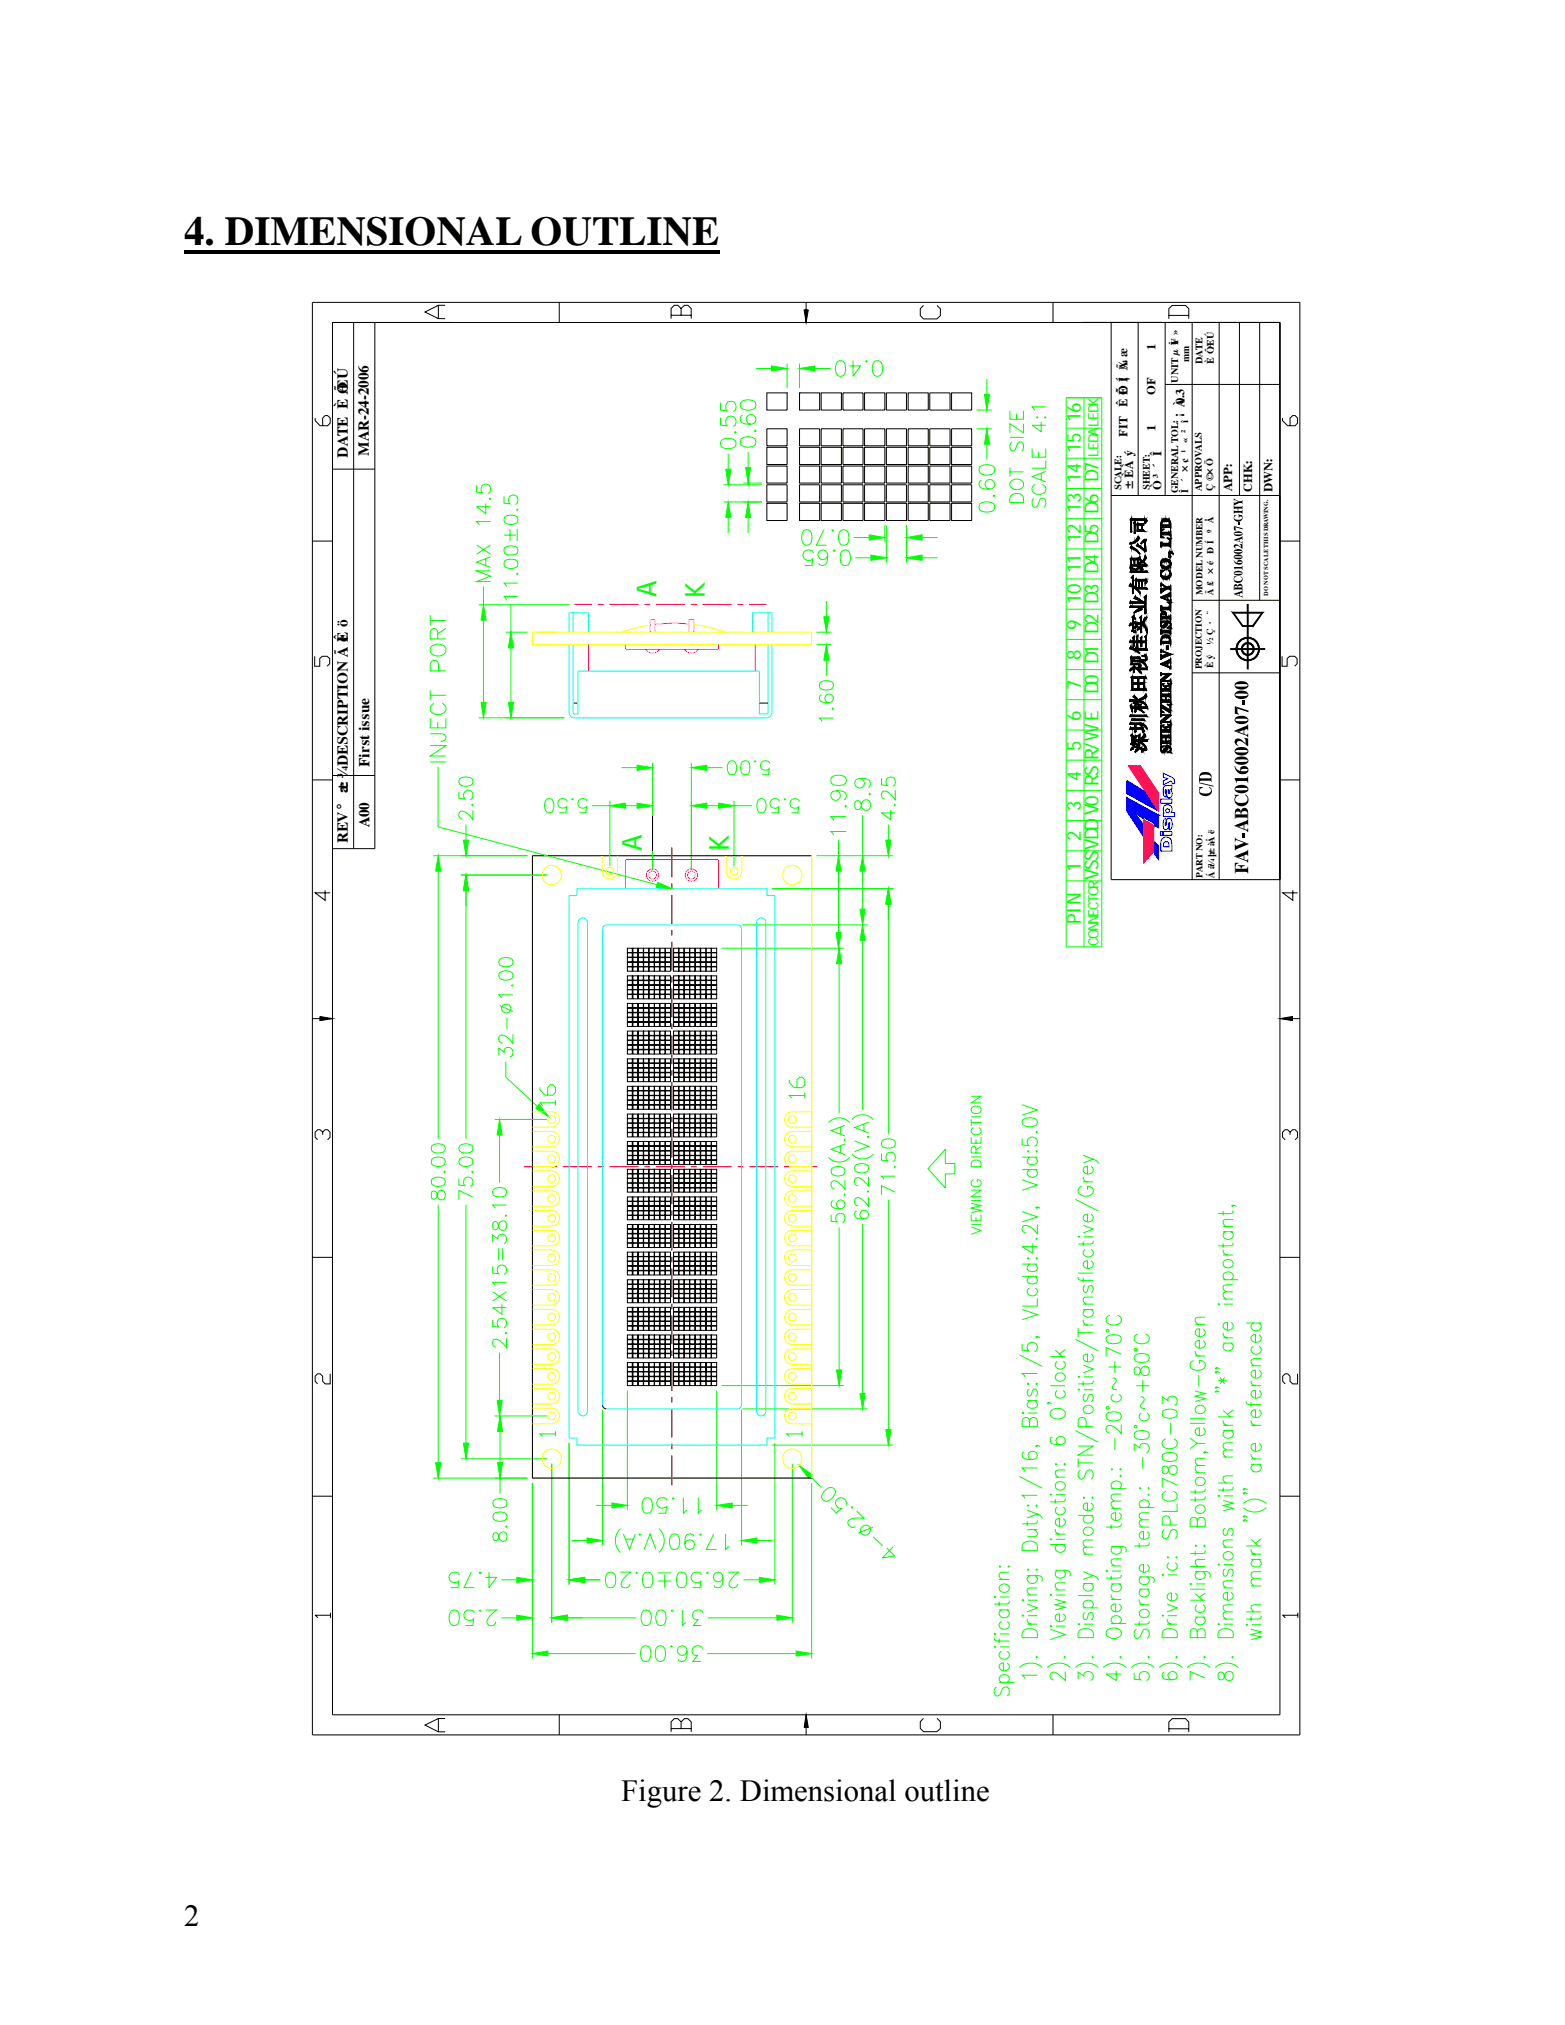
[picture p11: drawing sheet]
<svg xmlns="http://www.w3.org/2000/svg" width="216mm" height="279mm" viewBox="0 0 216 279" stroke-linecap="round" stroke-linejoin="round" font-family="sans-serif">
<defs><g id="words">
<text font-size="5.7" x="25.4" y="33.8">4. DIMENSIONAL OUTLINE</text>
<g font-size="4.2">
<text x="85.7" y="248.6">Figure 2. Dimensional outline</text>
<text x="25.4" y="265.7">2</text>
</g>
<g font-size="3.8" fill="#0f0">
<text x="90.6" y="82.4" transform="rotate(-90 90.6 82.4)">A</text>
<text x="97.2" y="82.4" transform="rotate(-90 97.2 82.4)">K</text>
<text x="88.5" y="117.3" transform="rotate(-90 88.5 117.3)">A</text>
<text x="100.5" y="117.4" transform="rotate(-90 100.5 117.4)">K</text>
</g>
<g font-size="2.7" fill="#0f0">
<text x="149.1" y="58.3" transform="rotate(-90 149.1 58.3)">16</text>
<text x="149.1" y="62.5" transform="rotate(-90 149.1 62.5)">15</text>
<text x="149.1" y="66.6" transform="rotate(-90 149.1 66.6)">14</text>
<text x="149.1" y="70.8" transform="rotate(-90 149.1 70.8)">13</text>
<text x="151.6" y="70.9" transform="rotate(-90 151.6 70.9)">D6</text>
<text x="151.6" y="66.5" transform="rotate(-90 151.6 66.5)">D7</text>
<text x="149.1" y="75" transform="rotate(-90 149.1 75)">12</text>
<text x="151.6" y="75" transform="rotate(-90 151.6 75)">D5</text>
<text x="149.1" y="83.3" transform="rotate(-90 149.1 83.3)">10 11</text>
<text x="151.6" y="83.3" transform="rotate(-90 151.6 83.3)">D3</text>
<text x="151.6" y="79.1" transform="rotate(-90 151.6 79.1)">D4</text>
<text x="149.1" y="86.9" transform="rotate(-90 149.1 86.9)">9</text>
<text x="151.6" y="87.5" transform="rotate(-90 151.6 87.5)">D2</text>
<text x="149.1" y="95.3" transform="rotate(-90 149.1 95.3)">7</text>
<text x="149.1" y="91.1" transform="rotate(-90 149.1 91.1)">8</text>
<text x="151.6" y="95.8" transform="rotate(-90 151.6 95.8)">D0</text>
<text x="151.6" y="91.7" transform="rotate(-90 151.6 91.7)">D1</text>
<text x="149.1" y="99.4" transform="rotate(-90 149.1 99.4)">6</text>
<text x="149.1" y="107.8" transform="rotate(-90 149.1 107.8)">4</text>
<text x="149.1" y="103.6" transform="rotate(-90 149.1 103.6)">5</text>
<text x="149.1" y="111.9" transform="rotate(-90 149.1 111.9)">3</text>
<text x="151.6" y="112.5" transform="rotate(-90 151.6 112.5)">V0</text>
<text x="151.6" y="108.4" transform="rotate(-90 151.6 108.4)">RS R/WE</text>
<text x="149.1" y="116.1" transform="rotate(-90 149.1 116.1)">2</text>
<text x="151.6" y="117.2" transform="rotate(-90 151.6 117.2)">VDD</text>
<text x="149.1" y="120.3" transform="rotate(-90 149.1 120.3)">1</text>
<text x="151.6" y="121.4" transform="rotate(-90 151.6 121.4)">VSS</text>
<text x="149.1" y="127.4" transform="rotate(-90 149.1 127.4)">PIN</text>
</g>
<g font-size="2.1">
<text x="48" y="54.4" transform="rotate(-90 48 54.4)">ÆÚ</text>
<text x="48" y="63.2" transform="rotate(-90 48 63.2)">DATE È Õ</text>
<text x="50.9" y="62.9" transform="rotate(-90 50.9 62.9)">MAR-24-2006</text>
<text x="51" y="105.8" transform="rotate(-90 51 105.8)">First issue</text>
<text x="48" y="109.5" transform="rotate(-90 48 109.5)">±¾DESCRIPTION Ã èÊ ö</text>
<text x="48" y="116.3" transform="rotate(-90 48 116.3)">REV ° æ</text>
<text x="51" y="114.1" transform="rotate(-90 51 114.1)">A00</text>
</g>
<g font-size="2" fill="#0f0">
<text x="151.6" y="58.9" transform="rotate(-90 151.6 58.9)">LEDK</text>
<text x="151.6" y="63.1" transform="rotate(-90 151.6 63.1)">LEDA</text>
<text x="151.6" y="130.5" transform="rotate(-90 151.6 130.5)">CONNECTOR</text>
</g>
<g font-size="1.7">
<text x="159.4" y="48.2" transform="rotate(-90 159.4 48.2)">1</text>
<text x="155.5" y="56.2" transform="rotate(-90 155.5 56.2)">Ê Ê Í ¼</text>
<text x="155.5" y="54.5" transform="rotate(-90 155.5 54.5)">Ó ¦ Ã æ</text>
<text x="159.4" y="59.4" transform="rotate(-90 159.4 59.4)">1</text>
<text x="159.4" y="54.5" transform="rotate(-90 159.4 54.5)">OF</text>
<text x="163.4" y="57.6" transform="rotate(-90 163.4 57.6)">¡ À0.3</text>
<text x="155.5" y="60.2" transform="rotate(-90 155.5 60.2)">FIT</text>
<text x="156.3" y="67.6" transform="rotate(-90 156.3 67.6)">± ÈÀ ý</text>
<text x="160.3" y="67.6" transform="rotate(-90 160.3 67.6)">Ò ³ ´ Î</text>
<text x="170" y="67.8" transform="rotate(-90 170 67.8)">APP:</text>
<text x="172.8" y="67.9" transform="rotate(-90 172.8 67.9)">CHK:</text>
<text x="175.5" y="67.9" transform="rotate(-90 175.5 67.9)">DWN:</text>
</g>
<g font-size="1.4">
<text x="162.5" y="47.7" transform="rotate(-90 162.5 47.7)">Î »</text>
<text x="162.5" y="52.8" transform="rotate(-90 162.5 52.8)">UNIT μ ¥</text>
<text x="164" y="50" transform="rotate(-90 164 50)">mm</text>
<text x="165.9" y="50.3" transform="rotate(-90 165.9 50.3)">DATE</text>
<text x="167.5" y="50.3" transform="rotate(-90 167.5 50.3)">È ÕÆÚ</text>
<text x="154.7" y="67.6" transform="rotate(-90 154.7 67.6)">SCALE:</text>
<text x="158.6" y="67.6" transform="rotate(-90 158.6 67.6)">SHEET:</text>
<text x="162.5" y="68.1" transform="rotate(-90 162.5 68.1)">GENERAL TOL:</text>
<text x="163.9" y="68.1" transform="rotate(-90 163.9 68.1)">Î ´ ×¢ ¹ « ² î</text>
<text x="165.8" y="67.8" transform="rotate(-90 165.8 67.8)">APPROVALS</text>
<text x="167.3" y="67.8" transform="rotate(-90 167.3 67.8)">Ç ©×Ö</text>
</g>
<g font-size="1.3">
<text x="167.4" y="76.4" transform="rotate(-90 167.4 76.4)">Ð Í</text>
<text x="167.4" y="73.5" transform="rotate(-90 167.4 73.5)">º Å</text>
<text x="165.9" y="82.1" transform="rotate(-90 165.9 82.1)">MODEL NUMBER</text>
<text x="167.4" y="82.1" transform="rotate(-90 167.4 82.1)">Ä £</text>
<text x="167.4" y="79.3" transform="rotate(-90 167.4 79.3)">× é</text>
<text x="167.4" y="88.9" transform="rotate(-90 167.4 88.9)">½ Ç ·</text>
<text x="167.4" y="84.8" transform="rotate(-90 167.4 84.8)">¨</text>
<text x="165.8" y="92.4" transform="rotate(-90 165.8 92.4)">PROJECTION</text>
<text x="167.4" y="92.1" transform="rotate(-90 167.4 92.1)">È ý</text>
<text x="165.9" y="121.1" transform="rotate(-90 165.9 121.1)">PART NO:</text>
<text x="167.6" y="121.1" transform="rotate(-90 167.6 121.1)">Á ã¼ þ±àÂ ë</text>
</g>
<text font-size=".9" x="174.9" y="82.2" transform="rotate(-90 174.9 82.2)">DO NOT SCALE THIS DRAWING.</text>
</g></defs>
<path d="M25.4 34.5h73.9v.5h-73.9z" fill="#000"/>
<path d="M25.4 35.1h159.5v209.6h-159.5z" fill="#fff"/>
<g fill="none" stroke="#000" stroke-width=".14">
<path d="M43.1 41.7h136.2M62.5 44.5h-16.6h130.7M155.9 74.8l.1 .1a1.37 1.37 0 0 0 1-.9l.2 .3a1.89 1.89 0 0 1-1.3 .8zM156 79.7l.3-.3v1.4l.4 .2v-.8l-.2-.1 .2-.3 .1 .1h1.2l.2 .1 .1 .2-.2 .3h-.1v-.3h-.1h-.3v.9h.6l.1 .2h-1.4l.3 .3v.3l-.1-.3-.8-.6 .1 .8-.2 .1v-.9l-.4-.1 .2-.4 .2 .3v-.9zM156.1 78.2v.6h2.1l.1 .2h-2.4l.1-.5-.1-.1 .1-.2 .1 .1 .6 .3 .5-.4 .3 .1 .2 .3-.3 .2v-.4h-.2l-.5 .3-.6-.2M156.1 77.2h.3v.7h-.3zM156.1 75.3l.7 .5 .4 .6-.6-.5-.7-.3zM156.1 71.5v.1h1.8h.2l.2 .3-.4 .3v-.4h-1.8v1.6h-.1v-1.6l-.1-.1zM156.4 72.1l.2-.2v1.7h-.1v-1.3zM156.8 72.3l.2-.1h.7l.1 .3h-.2v.6h.2v.2h-1l.1-.8zM156.9 77.2h-.4v.7h.4M156.9 77v1.1"/>
<path d="M157 75l.9 .9v-1.2l-.5 .3 .5-.6h.3v.2l-.2 .1 .2 1.3-.3 .2-.3-.4-.8-.5zM157 77.8v.1h.9l-.2-.3 .1-.1 .4 .5-.1 .1h-2.2l.1-.2v-.7l-.1-.1 .2-.1h.9l.1 .2h-.1v.5l.5-.2-.5-.4 .2-.3 .3 .6 .3-.2 .1-.5h.1l.2 .3-.2 .2a1.06 1.06 0 0 1-1.1 .6M157 72.5h.5v.6h-.5zM160.1 78.7h.5a.47 .47 0 0 0-.3 .7 .73 .73 0 0 0 1.1-.2l-.2-.5a.66 .66 0 0 1 .2 .9 .66 .66 0 0 1-.8 .3 .66 .66 0 0 1-.4-1.1zM160.1 74.8l.3 .2h.8l.2-.2a.58 .58 0 0 0-.4-.5h.5v1.2l-.3-.2h-.8l-.3 .2zM160.1 73h.4l-.2 .2-.1 .2h1.2l.1-.1v.7l-.3-.2h-1a.36 .36 0 0 0 .3 .4h-.4zM160.2 77.7a.96 .96 0 0 1 1.2-.1l.1 .2a.76 .76 0 0 1-1.3 0zM160.4 71.7a.77 .77 0 0 1 1 .2l.1 1-.2-.1h-.9h-.2l-.1 .1v-.6zM160.4 72l.5-.1a.42 .42 0 0 1 .5 .4l-.1 .1h-.9l-.2-.1zM161.2 76.7l.2-.1 .1 .1v.2h-.3zM161.3 76.2h.4l.2 .2-.3-.2-.1 .2h-.3zM155.9 96.5l1 .1-.6-.5 .2-.2 .5 .6 .5-.2 .4-.2 .1-.3h.1l.1 .3a1.98 1.98 0 0 1-1.4 .6 1.3 1.3 0 0 1 1.5 .8l-.1 .1a1.55 1.55 0 0 0-1.4-.8h-1z"/>
<path d="M155.9 97.4l.2-.2 .1 .3h.4l-.1-.2 .2-.2v.4h.3l.2-.2 .2-.1v.2l-.3 .1h1.1l.1 .2h-1.2l.3 .2 .4 .4h-.1l-.5-.4-.5-.1v.4l-.1 .1v-.6h-.4v.5zM156 99.7l.1 .1h1.4l.4 .3 .4 .4-.1 .1-.5-.5-.8-.2h-1zM156 98.6l2.2 .1v.2h-2.3zM156 86h.3l-.5 .4v-.1zM156 93.5l.2-.2h1.9v.3h-.2v1.4h.2l.1 .3h-2.2l.1-.3v-1.4zM156 89.2l.5 .4 .2-.2 1.5 .1 .1 .2h-1.6l.5 .4-.8-.4-.5-.2zM156.1 90.6v.1l1.1-.1 .1 .2h-1.2v.7h1.1l.2 .2h-1.5l.1-.2v-.6l-.1-.2zM156.1 92.2h.2v.2l-.4 .2v-.1zM156.1 85.1l.3-.2 .3 .5h-.1l-.2-.1v1.7h.2l.1 .2-.6-.1v-.1h.2v-1.7zM156.2 99.1l.1 .1h1.5l.1 .2h-1.8zM156.2 88l.2-.2v.7h.4v-.5l-.1-.1 .3-.2v1.6l-.2 .2v-.8h-.4l.1 .5-.2 .1v-.6h-.5l.1-.4 .1 .2h.3zM156.3 94.4h.7v.6h-.7z"/>
<path d="M156.3 93.6h.7v.6h-.7zM156.3 92.1l.2-.3 .1 .2 .4 .2 .1-.4h.3v.2l-.3 .2h1.1l.1 .2h-1.2l.4 .4-.1 .1-.9-.7v.5l-.1 .1v-.7zM156.4 96.9l.5 .1 .1 .1v.2l-.3-.2-.3-.1zM156.4 84.5l.3-.2a.68 .68 0 0 1 .9-.2zM156.4 91l.1 .1a1.56 1.56 0 0 1 1.8 1l-.1 .1a1.3 1.3 0 0 0-1.4-.9h-.5zM156.6 85.8l.8 .1v-.5l-.2-.2 .3-.2v1h.1l.3-.8h.3l-.5 .8a1.39 1.39 0 0 1 .5 1.3l-.3-.8-.4-.3v1l-.1 .1v-1.1l-1-.2zM156.6 82.2l.1 .2 .9 .6h.4v-.4l-.2-.2 .3-.2v2.4l-.1 .1v-.9h-2.1l.1-.3 .1 .1h1.9v-.4h-2.1l.1-.3 .1 .1h1.4l-1.1-.4zM156.7 86.3l.2 .1-.4 .3zM156.8 80.2h.3v.9h-.3zM157.1 86.5h.2v.2l-.4 .3-.1-.1zM157.1 93.6h.7v.6h-.7zM157.1 94.4h.7v.6h-.7z"/>
<path d="M157.2 80.2h.3v.9h-.3zM157.3 88.1l.2-.2v.6h.5v-.5l-.1-.1 .2-.2 .1 1.7-.2 .1v-.8h-.5v.5h-.1v-.5h-.4l.1-.3 .3 .1v-.3zM157.5 90.4h.4l.1-.1 .2 .2v.6l-.2 .1h-.9l.2-.3 .1 .1h.5l.1-.1v-.2l-.5-.1zM160.1 91.6l1.3-.6 .1-.1v.7l-.1-.2-.3 .1v.4l.3 .1 .1-.1v.4zM160.1 85.7h.4l-.3 .4v.3h.3a.79 .79 0 0 1 .6-.7 .54 .54 0 0 1 .4 .8v.2h-.5v-.1a.39 .39 0 0 0 .4-.2 .39 .39 0 0 0 0-.4l-.3-.1-.2 .4-.2 .3h-.3l-.2-.1-.1-.3 .1-.3zM160.1 82.4l1.4-.7v.7l-.1-.2-.3 .1v.4l.3 .1 .1-.1v.4l-.2-.2zM160.1 98.5l.3 .2h1.1l-1 .9h.8l.2-.2v.5l-.2-.2h-1l-.2 .2v-.4l.9-.8h-.6l-.3 .2zM160.1 97.2l1.3 .8a.68 .68 0 0 0-.4-.8h.5v1.2l-1.3-.8a.58 .58 0 0 0 .3 .7h-.4zM160.1 95.6l.3 .2h.8l.3-.2v.7l-.1-.2h-.6v.5l.6-.1 .1-.1v.7l-.3-.2h-.8l-.3 .2v-.7l.1 .1 .6 .1v-.5h-.6l-.1 .2zM160.1 94.3l.4 .1a.34 .34 0 0 0-.3 .2 .34 .34 0 0 0 .1 .4h.5l-.1-.2-.2-.2h.6l-.2 .2-.1 .2h.6v-.2a.43 .43 0 0 0-.3-.5h.4v1.2l-.2-.2h-.9l-.3 .2zM160.1 92.8l.3 .2h1.1l-1 .9h.8l.2-.2v.5l-.2-.2h-1l-.2 .2v-.5l.9-.7h-.6l-.3 .2zM160.1 89.6l1.4 .7-1.1 .5-.3 .2v-.7l.2 .2 .8-.3-.8-.3-.2 .2z"/>
<path d="M160.1 86.8l.3 .2h.9l.2-.2v.7l-.2-.2h-1.1l-.1 .2zM160.1 83.6l.1 .2h.2h1v-.2a.58 .58 0 0 0-.4-.5h.5v1.2l-.3-.2h-.8l-.3 .2zM160.1 80.5l.8 .5 .5-.1 .1-.1v.6l-.3-.1a1.66 1.66 0 0 0-1 .5l-.1-.6 .2 .1 .5-.3-.5-.3-.2 .2zM160.3 88.2a.68 .68 0 0 1 1.1 .1l-.1 .2h-.9h-.1zM160.3 84.8h.5v.2h-.5zM160.3 87.8a.66 .66 0 0 1 .8-.2 .66 .66 0 0 1 .4 .7v.7l-.2-.2h-.9h-.2v.2a1.33 1.33 0 0 1 .1-1.2zM160.3 84.4a.38 .38 0 0 1 .6 .2v.4h.5l.1-.1v.6l-.3-.1h-.8l-.3 .1a1.13 1.13 0 0 1 .2-1.1zM160.5 91.7l.5-.2v.4zM160.5 82.6l.5-.3v.4zM160.9 89.1h.3v.5h-.3zM156 101.5l.2-.2 .3 .4-.3-.1v1l.3 .1v.2l-.5-.2v-.1h.1v-1zM156 100.3l.1 .1h.5l-.1-.3 .2-.2v.5h.8l-.1-.4h.1l.4 .9-.2 .1-.2-.4h-.8v.3l-.1 .1v-.4h-.7z"/>
<path d="M156.1 103.3l.1-.2 .2 .1v.1l-.4 .2h-.1zM156.4 102.9l1.2 .4h.6v.2a.54 .54 0 0 0-.6 .3l-.2-.4zM156.5 102.2l.5 .7-.7-.5zM156.6 101.6l.2-.1v.2l-.4 .4zM156.7 103.4h.4l-.5 .4-.1-.1zM157 101.5l.2-.2v.7l.7-.7 .2 .3-.9 .5h1l.1 .2h-1a1.59 1.59 0 0 1 .8 .9l-.9-.8v.6l-.1 .1v-.8h-.5l.2-.3 .3 .1v-.5zM160.1 103h.4l-.3 .3v.2l.2 .1 .1-.1 .3-.5a.46 .46 0 0 1 .7 .1 .46 .46 0 0 1 0 .6v.1h-.5a.4 .4 0 0 0 .4-.6h-.3a.56 .56 0 0 1-.3 .5 .56 .56 0 0 1-.6-.1v-.5zM160.1 101.3l.3 .2h.8l.3-.2v.7l-.1-.2h-.6v.5l.6-.1 .1-.1v.6l-.3-.1h-.8l-.3 .1v-.6l.1 .1 .6 .1v-.5h-.6l-.1 .2zM160.1 100.1h.4l-.2 .1v.5h.5l-.1-.2-.2-.1v-.1h.6v.1l-.2 .1-.1 .2h.6v-.2a.43 .43 0 0 0-.3-.5v-.1l.4 .1v1.2l-.2-.2h-.9l-.3 .2zM43.1 239.4h136.2M45.9 236.6h130.7"/>
<circle cx="160.8" cy="77.8" r=".72"/>
</g>
<path d="M155.5 111.9l2.2 3.4M156.4 112l1.3 1.7M157.7 112.7l1.6 .9M159.8 112.5v1.7M160.7 113l-.2 .1M160.8 112.9v.6M161.1 112.9l-.1 .2M161.5 112.9l.1 .2" fill="none" stroke="#00f" stroke-width=".14"/>
<path d="M159.3 116.2l.5 .6-.5 1z" fill="#00f"/>
<path d="M159.3 116.2l.5 .6-.5 1z" fill="none" stroke="#00f" stroke-width=".14"/>
<path d="M159.8 116.8v1.8l-.5-.8z" fill="#00f"/>
<path d="M159.8 116.8v1.8l-.5-.8z" fill="none" stroke="#00f" stroke-width=".14"/>
<path d="M159.8 112.5v1.7l-.5-.3z" fill="#00f"/>
<path d="M159.8 112.5v1.7l-.5-.3z" fill="none" stroke="#00f" stroke-width=".14"/>
<path d="M159.8 112.5l-.5 1.4v-.3z" fill="#00f"/>
<path d="M159.8 112.5l-.5 1.4v-.3z" fill="none" stroke="#00f" stroke-width=".14"/>
<path d="M157.7 112.7l2.1-.2-.5 1.1z" fill="#00f"/>
<path d="M157.7 112.7l2.1-.2-.5 1.1z" fill="none" stroke="#00f" stroke-width=".14"/>
<path d="M156.4 112l1.3 1.7v1.6z" fill="#00f"/>
<path d="M156.4 112l1.3 1.7v1.6z" fill="none" stroke="#00f" stroke-width=".14"/>
<path d="M156.4 112l1.3 .7v.2z" fill="#00f"/>
<path d="M156.4 112l1.3 .7v.2z" fill="none" stroke="#00f" stroke-width=".14"/>
<path d="M156.4 112l3.4 .5-2.1 .2z" fill="#00f"/>
<path d="M156.4 112l3.4 .5-2.1 .2z" fill="none" stroke="#00f" stroke-width=".14"/>
<path d="M155.5 110.1l4.3 2.4-3.4-.5z" fill="#00f"/>
<path d="M155.5 110.1l4.3 2.4-3.4-.5z" fill="none" stroke="#00f" stroke-width=".14"/>
<path d="M155.5 109.5l2.3-.3 1.7 2.5z" fill="#00f"/>
<path d="M155.5 109.5l2.3-.3 1.7 2.5z" fill="none" stroke="#00f" stroke-width=".14"/>
<path d="M155.5 107.7l2.3 1.5-2.3 .3z" fill="#00f"/>
<path d="M155.5 107.7l2.3 1.5-2.3 .3z" fill="none" stroke="#00f" stroke-width=".14"/>
<path d="M155.5 110.1l.9 1.9-.9-.1z" fill="#00f"/>
<path d="M155.5 110.1l.9 1.9-.9-.1z" fill="none" stroke="#00f" stroke-width=".14"/>
<path d="M155.5 111.9l.9 .1 1.3 3.3z" fill="#00f"/>
<g fill="none" stroke="#00f" stroke-width=".14">
<path d="M155.5 111.9l.9 .1 1.3 3.3zM155.5 111.9v-1.8l4.3 2.4M155.5 107.7l2.3 1.5 1.7 2.5-4-2.2zM156.4 112l1.3 .9v-.2M157.7 113.7v1.6M159.3 113.6v.3l.5 .3M159.3 116.2l.5 .6v1.8l-.5-.8zM160.1 114.7h.3v.6h-.3zM160.1 110.3h1.6v.5h-1.6zM160.3 115.7a.79 .79 0 0 1 1-.1 .79 .79 0 0 1 .4 .9v.9h-1.6l.1-1.4zM160.5 106.7l1.4 .7 .1 .7h-.3l-.1-.3h-.1l-1 .5v-.6l.6-.2-.6-.3zM160.5 114.7h1.2v.6h-1.2z"/>
<path d="M160.6 111.3a.65 .65 0 0 1 .9-.1 .65 .65 0 0 1 .1 .9h.4v.5h-1.5v-.4h.1l-.1-.6zM160.6 108.5a1.37 1.37 0 0 1 1-.2l.1 .6h-.2a.71 .71 0 0 1-.2 1.2 .66 .66 0 0 1-.4-.9l-.1-.3-.1 .5 .2 .1v.5a.47 .47 0 0 1-.4-.5zM160.6 116.2l.3-.1a.5 .5 0 0 1 .4 .7h-.8v-.4zM160.8 112.9l-.1 .1M161 113.1l-.2 .8-.1-.3 .1-.1M161.1 108.9l.3 .2v.3l-.1 .1h-.1zM161.5 112.9h-.4M161.6 113.1a1.47 1.47 0 0 1-.1 1.3l-.2 .1v-.6l.1-.2-.1-.2-.1 .5a.36 .36 0 0 1-.2 .4 .36 .36 0 0 1-.5-.1l-.1-.6 .1-.6"/>
<circle cx="161.1" cy="111.8" r=".27"/>
</g>
<g fill="none" stroke="#f00" stroke-width=".14">
<path d="M155.7 105.6h.1l4.1 6.2v.2zM155.9 105.6h.1l3.9 5.8v.2zM156.1 105.6h.1l3.7 5.5v.2zM156.3 105.6h.1l3.5 5.2v.1zM156.5 105.6h.2l3.2 4.8v.2zM156.8 105.6h.1l3 4.5v.2zM157 105.6h.1l2.8 4.2v.1zM157.2 105.6h.1l2.6 3.9v.1zM157.8 113.1h.1v5.9l-.1 .1zM158 113.2h.1v5.6l-.1 .1zM158.2 113.3h.1v5.3l-.1 .1zM158.3 113.4l.2 .1v4.9l-.2 .1z"/>
<path d="M158.5 113.5l.1 .1v4.6l-.1 .1zM158.7 113.6h.1v4.4l-.1 .1zM158.9 113.7l.1 .1v4l-.1 .1zM159.1 113.8l.1 .1v3.7l-.1 .1z"/>
</g>
<g fill="#000">
<path d="M155.9 78.4l.1-.2v.3zM155.9 74.8l.2 .2-.2 .1zM156.1 71.5l-.1 .3-.1-.1zM156.1 75.3v.4l-.2-.1zM155.9 77.1l.2-.1-.1 .2zM156 77.9l-.1 .2zM155.9 74.8l.2 .2zM156 78.2l.1 .6-.1-.3zM156 77.9l.1 .2h-.1zM156.1 71.5v1.7l-.1-1.4zM156 71.8l.1 1.4-.1 .2zM156.1 73.2v.2h-.1z"/>
<path d="M156.1 77v.9l-.1-.7zM156 77.9h.1v.2zM156 78.2l.1 .6zM156 79.7l.3-.3-.1 .5zM156 74.9h.1v.1zM156 78.5l.1 .3h-.1zM156.1 78.3l.6 .4-.6-.2zM156.1 71.5v1.7zM156.1 71.5v.3zM156.1 75.3v.4zM156.1 77.9h.3l-.3 .2zM156.1 77l.3 .2h-.3z"/>
<path d="M156.1 77v.9zM156.1 77v.2zM156 77.2l.1 .7h-.1zM156.1 78.3l.6 .3v.1zM156.1 78.2v.3zM156.1 71.6l1.8 .2h-1.8zM156.1 74.9l.3-.1v.2zM156.1 75.4l.3 .4-.3-.1zM156.1 74.9l.3 .1h-.3zM156.1 78.1l.3-.2 .5 .2zM156.1 71.6h1.8v.2zM156.1 75.4l.2 .1 .1 .3z"/>
<path d="M156.1 77h.8l-.5 .2zM156.3 79.4v1.6zM156.3 79.4l-.1 1.4v-.9zM156.3 75.5l.5 .3h-.4zM156.4 72.1l.2-.2-.1 .4zM156.4 74.8l.2-.2v.2zM156.4 74.8h.2l-.2 .2zM156.4 75.8h.4zM156.4 77.2h.1v.7zM156.4 77.2l.5-.2zM156.4 77.9l.5 .2zM156.6 71.9v1.5l-.1 .2z"/>
<path d="M156.6 73.4v.2h-.1zM156.5 75.8h.3l-.1 .2zM156.5 77.9h.4v.2zM156.5 77.2l.4-.2v.2zM156.4 77.2l.1 .7h-.1zM156.6 71.9l-.1 1.7v-1.3zM156.7 74.5l-.1 .3v-.2zM156.6 74.6v.2zM156.7 74.5l.1 .2-.2 .1zM156.8 75.8l.1 .3-.2-.1zM156.8 78.5h.2l-.3 .1zM156.7 78.6l.3-.1-.3 .2z"/>
<path d="M156.7 79.8l.1 1.3zM156.7 79.8l.1 .1v.3zM156.9 74.3l-.1 .4-.1-.2zM156.8 78.5l.2-.2v.2zM156.8 72.3l.2-.1-.1 .3zM157 75l.2 .5-.4-.2zM156.8 75.8l.2 .2-.1 .1zM156.8 79.9h1.2l-.9 .3zM156.9 73.1l.9 .2h-1zM156.9 74.3l.1 .2-.2 .2zM157 72.2v.3h-.1zM156.9 72.5h.1v.6z"/>
<path d="M156.9 72.5l.1 .6h-.1zM156.9 73.1l.9 .2zM157 74v.5l-.1-.2zM157 76l.1 .3-.2-.2zM157 77.8l-.1 .3zM157 77.9l.9 .2h-1zM157 77.7h.1l-.2 .1zM156.9 77l.1 .7zM156.9 77h.1v.2zM157 78.3l.2 .1-.2 .1zM157 72.2v.3zM157 76l.2 .4-.1-.1z"/>
<path d="M157 75l.2 .5zM157 78.3l.2 .1zM157 73.1h.5l.3 .2zM157 72.2l.5 .3h-.5zM157 74h.1l-.1 .5zM157 77.9h.9v.2zM156.9 77.8h.1l-.1 .3zM157 77.7l.1-.1v.1zM157 77v.2zM157 77.1l.1 .1h-.1zM156.9 77l.1 .7-.1 .1zM157 78.3l.2-.1v.2z"/>
<path d="M157 72.2h.4l.1 .3zM157 75.2l.2 .3zM157.1 74l-.1 .5zM157.1 74.1l.1 .2-.2 .2zM157 77.1l.1 .1zM157.2 76.8l-.2 .3zM157.2 76.8v.4l-.1-.1zM157.1 76.3l.1 .1zM157.1 75.2l.3 .2-.2 .1zM157.1 77.6h.1l.1 .1zM157.1 77.6l.2 .1h-.2zM157.2 78.2l.2 .2h-.2z"/>
<path d="M157.4 75.4l-.1 .2-.1-.1zM157.2 78.2l.2 .2zM157.2 77.6l.3-.1-.2 .2zM157.2 76.8l.2 .6zM157.2 76.8l.2 .6-.2-.2zM157.3 78.2l.2 .1-.1 .1zM157.3 77l.1 .4zM157.4 75.4l.2 .4-.3-.2zM157.5 77.5v.1l-.2 .1zM157.5 74.8l-.1 .2zM157.4 75.4l.1 .2 .1 .2zM157.4 77.2l.1 .2h-.1z"/>
<path d="M157.4 78.6l.1 .2h-.1zM157.4 77.4h.1v.1zM157.5 78.3v.5l-.1-.2zM157.4 72.2h.3l-.2 .3zM157.5 74.8h.1l-.2 .2zM157.5 72.5l.2-.3zM157.6 72.5v.6h-.1zM157.5 73.1l.3 .2zM157.5 77.4v.2zM157.5 78.3l.1 .3-.1 .2zM157.5 78.3l.1 .3zM157.5 78.3l-.1 .3z"/>
<path d="M157.5 75.6l.2 .1-.1 .1zM157.7 74.6l-.1 .2h-.1zM157.5 77.4l.2-.1 .1 .2zM157.5 77.4l.3 .1-.3 .1zM157.6 78.3l.1 .3zM157.6 73.1h.2v.2zM157.7 72.2l.1 .3h-.2zM157.5 72.5h.1l-.1 .6zM157.6 75.8l.1-.1 .1 .2zM157.7 74.6l.2 .1-.3 .1zM157.8 77.2v.3l-.1-.2zM157.7 75.7l.2 .2h-.1z"/>
<path d="M157.7 74.6l.2-.2v.3zM157.7 77.6l.1-.1 .1 .4zM157.8 75.9h.1v.2zM157.8 77.2v.3zM157.8 77.5l.1 .4zM157.8 77.2h.2l-.2 .3zM157.9 76.7l.1 .5h-.2zM157.9 71.6v.3zM157.9 74.4v1.5zM157.9 77.6l.3 .4-.3-.1zM157.9 71.6h.2l-.2 .3zM157.9 74.4v1.8z"/>
<path d="M158 74.8l.1 .9-.2 .5zM158.1 75.7l.1 .3-.3 .2zM157.9 74.4v1.7zM157.9 77.9l.2 .2h-.2zM158.1 71.6l-.1 .6h-.1zM158.1 71.6l-.2 .6v-.3zM157.9 74.4l.1 .4zM157.9 74.4h.3l-.2 .3zM157.9 77.9l.3 .1-.1 .1zM157.9 76.7h.1v.5zM158 78.8h.2l.1 .2zM158 74.8l.1 .9z"/>
<path d="M158.2 74.4v.2l-.2 .1zM158 76.7v.5zM158 76.8l.1 .2-.1 .2zM158 79.9l.2 .1-.2 .2zM158.1 71.6l-.1 .6zM158 75.2l.1 .5zM158 76.8l.1 .2zM158.1 71.6l.2 .3h-.2zM160.1 78.7h.5zM160.1 77.6v.5zM160.1 79l.1 .5zM160.1 74.8l.1 .7z"/>
<path d="M160.2 73.4l-.1 .8zM160.2 73.8l-.1 .4zM160.3 74l-.2 .2zM160.1 74.2l.2-.2 .2 .2zM160.1 73l.1 .4zM160.1 73l.2 .2-.1 .2zM160.1 73h.4l-.2 .2zM160.2 72.1v.8zM160.1 77.6l.1 .5zM160.3 77.4l-.1 .4-.1-.2zM160.2 78.8v.3zM160.1 77.8v.3z"/>
<path d="M160.1 79v.3zM160.2 78.8l.1 .1-.1 .2zM160.2 77.8l.1 .5zM160.3 77.4l-.1 .4zM160.2 71.9v.9zM160.2 74.8l.1 .6zM160.2 74.8v.7zM160.2 78.8l.4-.1-.4 .1zM160.2 79.2v.4zM160.2 79.4l.2 .4-.2-.2zM160.2 79.1v.4zM160.1 72.3l.1 .6z"/>
<path d="M160.1 78.7l.1 .1zM160.2 73.8l1-.4v.4zM160.2 73.4h1l-1 .4zM160.2 72.3l.2 .5zM160.3 71.8l-.1 .5zM160.3 71.8l-.1 .5v-.4zM160.2 74.9l.2 .1-.1 .4zM160.2 79.4l.2 .4zM160.2 72.3l.2 .5h-.2zM160.3 77.4l.1 .2-.2 .1zM160.2 78.8l.4-.1-.3 .2zM160.1 73l.1 .4-.1 .8z"/>
<path d="M160.3 78v.1v.2zM160.3 72.4h.1v.4zM160.4 77.2v.4l-.1-.2zM160.4 75v.3l-.1 .1zM160.3 71.8l.1 .2-.1 .2zM160.3 74l.2 .2zM160.3 78.1l.1 .3-.1-.1zM160.3 73.2l.2-.2zM160.3 78.9l.3-.2zM160.3 78.1h.2l-.1 .3zM160.3 71.8l.2-.2-.1 .4zM160.3 79.5h.2l-.1 .3z"/>
<path d="M160.4 72.4h.9l-.9 .4zM160.4 75h.8v.3zM160.5 78.1v.3h-.1zM160.4 75l.8 .3h-.8zM160.5 79.5v.4l-.1-.1zM160.5 71.6l-.1 .4zM160.4 77.2v.4zM160.4 73.1l.1-.1zM160.4 72.8l.9-.4v.4zM160.4 78.8l.2-.1zM160.4 74.1l.1 .1zM160.4 77.2h.1l.1 .3z"/>
<path d="M160.5 71.6l.1 .3-.2 .1zM160.4 77.2l.2 .3h-.2zM160.5 79.5h.2l-.2 .4zM160.5 71.6h.1v.3zM160.5 78.1h.2l-.1 .4zM160.5 78.1l.1 .4-.1-.1zM160.5 77.2l.2-.1-.1 .4zM160.7 79.5l-.1 .4h-.1zM160.6 71.6l.2 .3h-.2zM160.7 77.1l.1 .4h-.2zM160.6 71.6h.2v.3zM160.7 78.1l.1 .4h-.2z"/>
<path d="M160.7 79.5l.1 .4h-.2zM160.7 79.5l.1 .1v.3zM160.7 78.1l.1 .1v.3zM160.7 77.1h.1v.4zM160.8 79.6l.1 .3h-.1zM160.8 71.6l.1 .3h-.1zM160.8 78.2l.3-.1-.2 .4zM160.8 77.1l.2 .1 .2 .3zM160.8 79.6l.3-.1-.2 .4zM160.8 71.6h.4l-.3 .3zM160.8 77.1l.4 .4h-.4zM160.8 78.2l.1 .3z"/>
<path d="M161.1 79.5v.4h-.2zM161.1 78.1v.4h-.2zM160.9 71.9l.3-.3-.1 .3zM161 74.2l.5 .1-.3 .1zM161 77.2h.1l.1 .3zM161.1 78.1h.1l-.1 .4zM161.1 79.5h.1l-.1 .4zM161.2 79.5v.3l-.1 .1zM161.2 78.1v.3l-.1 .1zM161.1 77.2h.2l-.1 .3zM161.2 71.6l.1 .4-.2-.1zM161.2 78.7v.1z"/>
<path d="M161.3 77.2v.4l-.1-.1zM161.2 79.5l.1 .2-.1 .1zM161.3 76.2l-.1 .2zM161.2 76.7v.2zM161.2 78.1h.1l.1 .2zM161.2 71.6l.1 .4zM161.2 79.5h.1v.2zM161.2 74.4l.3-.1-.2 .2zM161.2 78.1l.2 .2-.2 .1zM161 74.2l.2 .2zM161.2 76.7l.2-.1v.3zM161.2 73.4h.2v.4z"/>
<path d="M161.2 78.7l.2 .2zM161.2 75l.2-.1v.5zM161.2 75l.2 .4-.2-.1zM161.2 76.7l.2 .2h-.2zM161.3 76.2l.1 .2h-.2zM161.2 73.4l.2 .4h-.2zM161.4 79.3l-.1 .4v-.2zM161.4 77.9v.4l-.1-.2zM161.3 72.4h.1v.4zM161.3 77.2l.1 .1-.1 .3zM161.3 76.2l.1-.1v.3zM161.3 72.4l.1 .4h-.1z"/>
<path d="M161.3 71.8l.1 .3-.1-.1zM161.3 71.8l.1 .1v.2zM161.5 74.3l-.1 .3-.1-.1zM161.4 79.3v.4h-.1zM161.4 77.3v.3h-.1zM161.4 76.6l.1 .1v.2zM161.4 77.3v.3zM161.4 78.8v.2zM161.4 76.6l.1 .3h-.1zM161.4 77.9v.4zM161.4 74.8l.1 .7zM161.4 72.3v.5z"/>
<path d="M161.4 78.8l.1 .1-.1 .3zM161.4 79.2l.1 .2-.1-.1zM161.4 79.3l.1 .1-.1 .3zM161.4 76.1l.1 .3h-.1zM161.4 74.9l.1 .6zM161.4 78.8v.4zM161.5 74.3l-.1 .5zM161.4 71.9v.4zM161.4 73.4l.1 .6-.1-.2zM161.4 77.9l.1 .2-.1 .2zM161.5 73.3v.7zM161.4 76.1l.1 .1v.2z"/>
<path d="M161.4 76.1l.2 .1h-.1zM161.5 77.8v.3zM161.4 71.9l.1 1zM161.5 77.5v.3zM161.4 71.9v.9zM161.5 74.3v1.2zM161.5 78.9v.5zM161.5 72.1v.8zM161.5 77.5v.6zM161.5 77.5v.5zM161.5 76.7v.2zM161.5 77.6v.2z"/>
<path d="M161.5 77.6v.4zM161.5 79.1v.3zM161.5 76.2v.2zM161.5 76.2h.1zM161.6 76.2l.1 .1zM161.7 76.2l.1 .1zM161.7 76.2v.1zM161.7 76.3l.1 .1zM161.8 76.3l.1 .1zM156 80.5v.4h-.2zM155.8 86.2v.2zM155.9 96.5l.1 .1-.2 .2z"/>
<path d="M156 96.6l.8 .2h-1zM155.9 88.3l.1 .2-.2 .2zM156 88.5l.3 .2h-.5zM156 86l.1 .2h-.3zM155.8 86.2h.3l-.3 .2zM156 99.7l.1 .1-.2 .1zM155.9 99.9l.2-.1 .8 .1zM156 98.6l.1 .1-.2 .2zM156 89.2l-.1 .3zM156 89.2l.4 .5-.5-.2zM155.9 92.4v.2zM156 83.5l.1 .1-.2 .2z"/>
<path d="M155.9 83.8l.2-.2 .2 .2zM156 82.9l.1 .3h-.2zM155.9 97.4l.2-.2-.1 .3zM155.9 92.4h.2l-.2 .2zM156.1 90.6l-.1 .3-.1-.2zM156 91.5l1.4 .2h-1.5zM156.1 92.2v.2h-.2zM156 80.5l.1 .2-.1 .2zM156 86l.1 .2zM156 82.9l.1 .3zM156.1 97.2l-.1 .5zM156 96.6l.8 .1v.1z"/>
<path d="M156 96.6h.9l-.1 .1zM156 89.2l.4 .5zM156 93.5l.2-.2-.1 .3zM156 86h.2l-.1 .2zM156.1 97.3v.7l-.1-.3zM156 88.5h.3v.2zM156.1 95l.2 .2-.3 .1zM156.1 90.6v.9zM156 91.5l1.4 .2zM156.1 80.7l.1 .3-.2-.1zM156.1 99.8h1.1l-.3 .1zM156.2 99.1l.1 .1-.2 .2z"/>
<path d="M156.3 99.2l1.6 .2h-1.8zM156.1 92.2h.2l-.2 .2zM156.1 80.7l.1 .1v.2zM156.2 86l-.1 .2zM156.1 83h1.4l-1.4 .2zM156.1 83.6h1.9l-1.7 .2zM156.1 97.3l.1 .2-.1 .5zM156.1 87.1l.2-.1 .1 .2zM156.2 97.5v.7zM156.2 93.3l.1 1.9-.2-1.6zM156.1 91.5h1.1l.2 .2zM156.1 90.8l1-.1 .2 .1z"/>
<path d="M156.1 90.7v.8zM156.1 90.7h1l-1 .1zM156.3 92.2v.2h-.2zM156 90.9l.1 .6h-.1zM156.1 85.1l.3-.2-.1 .4zM156.1 83.2l1.4-.2 .5 .2zM156.2 97.7l.4-.2v.2zM156.2 97.5h.4l-.4 .2zM156.2 97.7l.1 .5h-.1zM156.2 89.4l.3 .2-.1 .1zM156.2 86v.2zM156.4 87.8l-.1 .4-.1-.2z"/>
<path d="M156.2 93.3l.1 .9zM156.2 93.3l.1 1.7zM156.2 93.3l.1 1.9zM156.3 81.6l.1 .2-.2 .1zM156.3 79.4l-.1 1.6zM156.3 95.2l.7-.2 .8 .2zM156.3 95h.7l-.7 .2zM156.3 94.4l.7-.2v.2zM156.3 94.2v.8zM156.3 94.2h.7l-.7 .2zM156.3 93.6l1.6-.2-.9 .2zM156.3 93.4v.8z"/>
<path d="M156.3 93.4h1.6l-1.6 .2zM156.1 93.6l.2 1.6-.2-.2zM156.5 91.8l-.1 .3h-.1zM156.3 87h.1v.2zM156.4 85.3v1.7h-.1zM156.4 84.9v.4h-.1zM156.1 87h.2l-.2 .1zM156.3 83.8l1.7-.2v.2zM156.5 95.9v.2h-.2zM156.3 96.1h.2l.2 .4zM156.3 99.2h1.2l.4 .2zM156.4 91l.2 .3h-.3z"/>
<path d="M156.4 87.8l-.1 1.5zM156.4 88.5l-.1 .8zM156.4 89l.1 .2-.2 .1zM156.4 87.8l-.1 .9zM156.3 80.8l.2 .4zM156.3 80.8l.2 .4-.2-.2zM156.4 96.9l.3 .1v.1zM156.4 89.7l.1-.1 .1 .2zM156.5 91.8v.7l-.1 .3zM156.5 92.5v.2l-.1 .1zM156.4 87h.2l-.1 .2zM156.4 84.9v.4z"/>
<path d="M156.4 85l.1 .1-.1 .2zM156.5 85.1l.1 .3-.2-.1zM156.4 87l.1 .2h-.1zM156.3 85.3h.1l-.1 1.7zM156.4 84.5l.3-.2zM156.6 82.2v.4h-.2zM156.4 88.7l.4-.2v.2zM156.4 88.5v.5zM156.4 88.5h.4l-.4 .2zM156.4 87.8l-.1 .7zM156.4 91l.2 .3zM156.4 80.9l.3 .1-.2 .2z"/>
<path d="M156.6 85.8l.1 .3-.3-.1zM156.7 84.3v.1l-.3 .2zM156.5 97.3l.2-.2-.1 .4zM156.6 92l.1 .3-.2-.1zM156.5 91.8v.7zM156.5 91.8l.1 .2-.1 .2zM156.5 91.8l-.1 1v-.7zM156.5 86.5v.2zM156.5 85.1l.1 .3zM156.5 91.1h.5l-.4 .2zM156.6 87l.1 .2h-.2zM156.5 96.1l.2 .4z"/>
<path d="M156.7 89.4l-.1 .4-.1-.2zM156.7 79.8v.4l-.2-.1zM156.5 81.2l.2-.2 .1 .3zM156.7 86.3v.3l-.2-.1zM156.5 86.5l.2 .1-.2 .1zM156.7 97.1l-.1 1.2zM156.7 97.5v.6l-.1 .2zM156.7 98.1v.1l-.1 .1zM156.7 97.1l-.1 .6zM156.7 89.4v.3l-.1 .1zM156.6 89.8l.1-.1 .1 .2zM156.6 92l.1 .3z"/>
<path d="M156.6 91.3l.4-.2-.1 .2zM156.6 85.8l.1 .3zM156.6 96.1l.2 .2-.1 .2zM156.6 92.1l.3 .1-.2 .1zM156.6 87l.1 .2zM156.7 82.4l.2 .3-.3-.1zM156.6 82.2v.4zM156.7 97l.1 .2-.1-.1zM156.4 96.9l.3 .2-.3-.1zM156.7 89.4l.1 .1-.1 .2zM156.7 92.3l.2-.1v.2zM156.7 79.8l.1 1.3-.1-.9z"/>
<path d="M156.7 80.2l.1 1.1zM156.7 85.8l.2 .1-.2 .2zM156.7 86.3l.2 .1-.2 .2zM156.7 82.4h.1l.1 .3zM156.7 84.3l.2-.2-.2 .3zM156.7 97.8l.3-.3-.1 .4zM156.7 97h.2l-.1 .2zM156.7 97.5v.6zM156.7 97.5h.3l-.3 .3zM156.7 97.1l-.1 .4zM156.7 99.9l-.1 1.1zM156.7 99.9l-.1 .5z"/>
<path d="M156.7 89.7h.1v.2zM156.8 89.5l1.5 .2h-1.6zM156.9 85.9v.2h-.2zM156.8 96.3l.1 .3-.2-.1zM156.7 87.9l.3-.2-.2 .3zM156.9 86.4l-.2 .2zM156.9 84.1l.1 .2-.3 .1zM156.8 89.5h.8l.7 .2zM156.8 81.3h.1l.2 .3zM156.8 81.1l.1 .2h-.1zM156.8 81.1h.3l-.2 .2zM156.8 79.9l.3 .3h-.3z"/>
<path d="M156.9 97l.1 .3-.2-.1zM156.8 96.3l.2 .2-.1 .1zM156.8 96.7l.3 .2-.3-.1zM156.8 89.7l.2 .2h-.2zM156.8 96.7h.3v.2zM156.9 96.6h.2l-.3 .1zM157 87.7v1.4l-.2 .4zM157 89.1v.2l-.2 .2zM156.8 89.9h.2l.2 .2zM157 87.7l-.2 1zM157 86.7l-.1 .3-.1-.1zM156.9 86.4l-.1 .1z"/>
<path d="M156.8 82.4l.3 .2-.2 .1zM156.9 97l.1 .1v.2zM156.9 96.6h.2zM156.9 99.9l.3-.1v.2zM156.9 92.2l.2 .3zM156.9 92.2l.2 .3-.2-.1zM157 91.1l.1 .1-.2 .1zM156.9 91.3l.2-.1 .1 .1zM156.9 85.9h.2l-.2 .2zM156.9 82.7l.2-.1v.2zM157 97.5l.1 .2-.2 .2zM156.9 97.9l.2-.2 .1 .2z"/>
<path d="M156.9 81.3l.3 .3h-.1zM157.1 81.1l1.2 .2h-1.4zM157 86.7l.1 .1-.2 .2zM156.9 86.1l.2-.2 .1 .2zM156.9 84.1l.2-.1-.1 .3zM157 96.5h.1v.1zM157.1 88.4l.3 .3h-.4zM157 87.7l-.2 1.8zM157 87.7l-.2 .8zM157 92l.1 .5-.1-.3zM157 91.1h.2l-.1 .1zM157.1 86.5v.3l-.1-.1z"/>
<path d="M157 97.5l.1 .2zM157.1 93.6v.6l-.1 .2zM157.1 94.2v.8h-.1zM157 95l.8 .2zM157 93.6h.1l-.1 .8zM157 93.6l.9-.2zM157 93.6v.8zM157.2 97.3l-.1 .2zM157 89.9l.2 .2zM157 92l.1 .5zM157 92l.1 .4zM157.1 91.8v.4z"/>
<path d="M157.1 84l.1 .2-.2 .1zM157.1 97.5h1l.2 .2zM157.2 97.3l.1 .1-.2 .1zM157.1 97.7l.3 .2h-.2zM157.1 97.5l1.2 .2h-1.2zM157.1 96.5l.2-.1-.2 .2zM157.1 92.2h1.1l.1 .2zM157.1 91.8l.2 .2-.2 .2zM157.1 92.4l.1 .3zM157.1 92.2l1.2 .2h-1.2zM157.2 80.2v.9h-.1zM157.1 81.1l1.2 .2z"/>
<path d="M157.1 81.6h.1v.3zM157.1 80.2h.1l-.1 .9zM157.1 80.2l.9-.3zM157.1 86.5h.2l-.2 .3zM157.1 96.7l.3 .2h-.3zM157.1 88.4l.3 .3zM157.1 94.4l.7-.2v.2zM157.1 95h.7v.2zM157.1 94.2v.8zM157.1 94.2h.7l-.7 .2zM157.1 93.6l.8-.2-.1 .2zM157.1 94.2l-.1 .8v-.6z"/>
<path d="M157.1 90.7l.1-.1 .1 .2zM157.1 92.4l.2 .2-.1 .1zM157.1 84l.2-.1-.1 .3zM157.1 82.6l.2 .2h-.2zM157.3 96.4l.1 .2h-.3zM157.1 96.7h.3v.2zM157.2 91.1l.2 .1h-.3zM157.1 91.8h.3l-.1 .2zM157.1 91.2h.3l-.2 .1zM157.3 86.5v.2l-.2 .1zM157.1 85.9l.3 .1-.2 .1zM157.1 82.8h.2l.1 .1z"/>
<path d="M157.2 97.3l.2-.1-.1 .2zM157.2 97.9h.2zM157.2 88.5h.2v.2zM157.2 91.1l.2 .1zM157.2 91.3l.2-.1 .1 .2zM157.3 90.9l.1 .3-.2-.1zM157.2 81.1l1.1 .2zM157.2 80.2l.8-.3-.5 .3zM157.2 97.9h.2l.2 .4zM157.2 100h.2zM157.2 99.8l.2 .2h-.2zM157.2 99.8h.2v.2z"/>
<path d="M157.2 81.6l.1 .3h-.1zM157.2 81.6v.3zM157.2 85.2l.3-.2-.1 .4zM157.4 86v.2l-.2-.1zM157.3 83.9l.1 .3h-.2zM157.3 92.6l.1 .3-.2-.2zM157.4 97.2l-.1 .2zM157.3 88.1l.2-.2-.1 .3zM157.3 92.6l.1 .3zM157.4 91.8v.2h-.1zM157.3 90.9l.1 .3zM157.3 86.5v.2z"/>
<path d="M157.3 96.4l.2-.1-.1 .3zM157.3 83.9l.2 .1-.1 .2zM157.3 82.8l.2 .1h-.1zM157.4 97.2v.2zM157.4 96.7l.1 .2h-.1zM157.4 99.8l.1 .2h-.1zM157.4 100h.1zM157.5 86v1l-.1 .3zM157.5 87v.2l-.1 .1zM157.5 85l-.1 1.2zM157.4 82.9h.1v.1zM157.4 100h.1v.4z"/>
<path d="M157.4 96.7l.2 .1-.1 .1zM157.5 96.3l-.1 .3zM157.4 99.8h.1v.2zM157.5 87.9l-.1 1.3zM157.5 88.5l-.1 .7zM157.5 88.9v.3h-.1zM157.5 87.9l-.1 .8zM157.4 91.2l.2 .1-.1 .1zM157.4 91.2l.5-.2zM157.4 91h.5l-.5 .2zM157.4 91v.2zM157.5 84l-.1 .2z"/>
<path d="M157.4 97.9l.4 .4h-.2zM157.5 96.3l.2 .2h-.3zM157.4 91.2l.5-.2 .1 .2zM157.5 96.9l.1-.1 .1 .2zM157.5 99.8v.2zM157.5 91.4l.1-.1 .2 .2zM157.5 80.2l.5-.3zM157.6 80.2v.9h-.1zM157.5 81.1l.8 .2zM157.5 86.2l.1-.2 .1 .3zM157.5 86v1zM157.5 86h.1l-.1 .2z"/>
<path d="M157.5 85l-.1 1zM157.5 99.8l.3 .1-.1 .2zM157.5 99.2h.3l.1 .2zM157.5 88.7l.5-.2v.2zM157.5 88.5v.4zM157.5 88.5h.5l-.5 .2zM157.5 87.9l-.1 .6zM157.5 82.9l.1 .1h-.1zM157.5 96.3l.2-.1v.3zM157.5 90.4h.4l-.1 .2zM157.5 83l.5 .2zM157.6 81.1h.6l.1 .2z"/>
<path d="M157.6 80.2l.4-.3-.1 .3zM157.5 80.2h.1l-.1 .9zM157.6 96.8l.2 .1-.1 .1zM157.7 85.8v.5zM157.6 98.3h.2zM157.6 89.5h.6l.1 .2zM157.6 91.3l.2 .1v.1zM157.6 83h.4v.2zM157.7 96.2l.2-.1-.1 .3zM157.7 96.2l.1 .2-.1 .1zM157.7 97l.1-.1 .1 .2zM157.7 86l.2 .5z"/>
<path d="M157.8 85.5l.1 .3-.2 .2zM157.8 85.5l-.1 .5zM157.7 86l.2 .5-.2-.2zM157.8 99.9l.1 .2v.1zM157.8 91.4l.1 .3-.1-.2zM157.8 86.1l.1 .2v.2zM157.8 98.7l.4 .2zM157.8 91.4l.2 .2-.1 .1zM157.9 90.4l-.1 .2zM157.5 90.4l.3 .2h-.3zM157.9 85.4v.4zM157.8 82.4l.3-.2-.1 .4z"/>
<path d="M157.8 96.9l.2 .2h-.1zM157.9 96.1l.2 .2-.3 .1zM157.9 95l.2 .3-.3-.1zM157.8 95v.2zM157.9 93.6l-.1 1.4zM157.9 93.4l-.1 .2zM157.8 94.2v.8zM157.9 96.1l.2 .2zM157.9 97.1h.1v.2zM157.9 98.7h.3v.2zM158 90.3v.4l-.1-.3zM157.9 90.4l.1 .3-.1-.1z"/>
<path d="M157.9 85.2l.1 .3-.1-.1zM157.9 86.3v.3zM157.9 85.4l.1 .1-.1 .3zM158 95.8l.1 .5-.2-.2zM157.9 87.9l.2-.2-.1 .3zM157.9 93.4l.2 .2h-.2zM157.9 95h.2v.3zM157.8 93.6v.6zM157.9 91.7l.1-.1 .1 .3zM157.9 93.4l.2-.1v.3zM157.9 91l.1-.1v.3zM158 79.9v.3h-.1z"/>
<path d="M157.9 86.3l.2 .2v.3zM157.9 85.2h.3l-.2 .3zM157.9 86.3l.2 .5zM158 90.3l.2 .2-.2 .2zM158 80.2l.1 .3h-.1zM158.1 82.2l-.1 1.4zM158 83.6l.1 .8-.1 .3zM158.1 84.4v.2l-.1 .1zM158 83.6v1.1zM158 83v.6zM158 95.8h.1v.5zM158 97.1l.2 .4z"/>
<path d="M158 97.1l.2 .4-.2-.2zM158.1 87.7v1.5l-.1 .3zM158.1 89.2l.1 .2-.2 .1zM158.1 87.7l-.1 1zM158 91.6l.2 .2-.1 .1zM158.2 90.5v.6l-.2 .1zM158.2 90.5l-.2 .7zM158.2 80l-.1 .5-.1-.3zM158 80.2v.3zM158.2 85.2l-.2 .3zM158.1 95.8v.5zM158.1 95.9l.1 .2-.1 .2z"/>
<path d="M158.1 91.9l.1-.1v.4zM158.2 80v.3l-.1 .2zM158.1 86.5v.3zM158.1 86.5v.5zM158.1 97.5l.1 .1zM158.1 97.5l.2 .2zM158.1 95l.1 .3zM158.1 86.5l.1 .3-.1 .2zM158.1 82.2l-.1 .8zM158.1 87.7l-.1 1.8zM158.1 87.7l-.1 .8zM158.2 85.2l-.1 .2z"/>
<path d="M158.2 86.8v.5l-.1-.3zM158.2 97.3v.2zM158.2 97.3l.1 .2zM158.2 91.8l.1 .3-.1 .1zM158.2 90.5v.6zM158.2 90.5l-.2 .4v-.2zM158.2 80l.1 .2-.1 .1zM158.2 85.2v.2zM158.2 97.6l.1 .1zM158.2 86.8v.6zM158.2 87v.4zM160.1 91.7h.4l.8 .4z"/>
<path d="M160.1 91.6l1.1-.5-.7 .6zM160.1 82.4l1.2 .5zM160.1 82.4l1.1-.5-.7 .7zM160.1 85.7h.4l-.3 .2zM160.1 86v.4zM160.1 80.5l.1 .4zM160.1 83.6l.1 .7zM160.1 90.3l.1 .7zM160.1 89.6l.1 .5zM160.1 81.2l.1 .6zM160.1 86.8l.1 .7zM160.2 84.6v.9l-.1-.8z"/>
<path d="M160.2 88v1l-.1-.7zM160.2 85.9v.3zM160.1 86l.1 .5zM160.1 93.7l.2 .4-.1 .1zM160.1 93.7l.2 .3v.1zM160.1 93.7l.4 .2-.2 .1zM160.1 93.7l.9-.7-.5 .9zM160.1 92.8l.1 .4zM160.1 99.5l.2 .3-.1 .1zM160.1 99.5l.2 .2v.1zM160.1 99.5l.4 .1-.2 .1zM160.1 99.5l.9-.8-.5 .9z"/>
<path d="M160.1 94.3l.1 1.2zM160.1 94.3l.1 .5zM160.1 94.3l.2 .2-.1 .2zM160.1 94.3l.3 .1-.1 .1zM160.1 94.3h.4l-.1 .1zM160.1 96.4l.1 .7zM160.1 98.5l.1 .4zM160.2 97.2l-.1 1.1zM160.2 97.8l-.1 .5zM160.3 98v.1l-.2 .2zM160.3 98.1l.2 .2h-.4zM160.1 95.6l.1 .7z"/>
<path d="M160.2 86.2v.3zM160.2 86.8v.6zM160.2 89.6v.3zM160.2 80.5v.3zM160.2 81.2v.5zM160.2 83.6l.1 .5zM160.2 90.3l.1 .6zM160.2 83.6v.7zM160.2 88v1zM160.2 81.2v.6zM160.2 90.3v.7zM160.2 84.6v.9z"/>
<path d="M160.2 85v.5zM160.2 86.8v.7zM160.2 80.5v.4zM160.2 89.6v.5zM160.2 85.9l.1 .1-.1 .1zM160.2 85.9h.2l-.1 .1zM160.2 85.9l.3-.2-.1 .2zM160.1 84.7l.1 .8zM160.1 85l.1 .5zM160.1 88.3l.1 .7zM160.1 85.7l.1 .2zM160.2 92.8v.3z"/>
<path d="M160.2 97.2v.6zM160.2 97.2l1.2 .8-1.2-.4zM160.2 98.5v.3zM160.2 95.6v.5zM160.2 96.4l.1 .5zM160.2 94.8v.7zM160.2 95.6v.7zM160.2 98.5v.4zM160.2 92.8v.4zM160.2 96.4v.7zM160.1 93.7l.1 .5zM160.1 99.5l.1 .4z"/>
<path d="M160.1 97.2v1.1zM160.3 87.8l-.1 .5zM160.2 85l.1 .4zM160.3 84.4l-.1 .6zM160.2 90.4l.1 .5zM160.3 84.4l-.1 .6v-.4zM160.2 81.3l.2 .3zM160.2 83.8h.2l-.1 .3zM160.2 80.5l.1 .2zM160.2 80.5l.7 .5-.6-.3zM160.3 87.8l-.1 .5v-.3zM160.2 86.9l.2 .1v.3z"/>
<path d="M160.2 86.4h.2l-.1 .2zM160.2 89.7l.2 .1-.1 .1zM160.2 81.3l.2 .3-.2 .1zM160.2 89.7v.2zM160.2 86.9l.2 .4-.2 .1zM160.2 88v.8zM160.2 88.3v.5zM160.3 88.5l.1 .3h-.2zM160.2 86.4l.1 .2zM160.2 94.8l.1 .6zM160.2 97.6l1.2 .4 .1 .4zM160.2 92.9l.2 .1z"/>
<path d="M160.2 96.5l.2 .1-.1 .3zM160.2 98.6l.2 .1zM160.3 95.7l.5 .4h-.6zM160.2 98.6l.2 .1-.2 .1zM160.2 92.9l.2 .1-.2 .1zM160.3 85l.1 .4zM160.3 81.3l.1 .3zM160.3 88.5h.1v.3zM160.4 83.8v.3h-.1zM160.3 85l.1 .4h-.1zM160.3 87.8l.1 .3-.1 .1zM160.3 90.5l.1 .3-.1 .1z"/>
<path d="M160.3 95l.1 .3zM160.3 95.7l.5 .4zM160.3 95l.1 .3-.1 .1zM160.4 96.6v.3h-.1zM160.3 90.5l.1 .3zM160.3 84.4v.4zM160.4 89.8l-.1 .1zM160.3 98.1l.2 .2zM160.3 81.3l.5-.3-.4 .6zM160.3 84.4h.2v.3zM160.3 87.8l.2-.1-.1 .4zM160.3 85h.5l-.4 .4z"/>
<path d="M160.4 89.8v.1zM160.3 84.4l.2 .3-.2 .1zM160.4 86.4l.1 .2h-.2zM160.3 80.7l.6 .3zM160.3 95h.5l-.4 .3zM160.3 94l.2-.1 .8 .1zM160.3 99.7h1zM160.4 83.8h.8v.3zM160.4 88.5h.9l-.9 .3zM160.4 90.5l.7-.3 .4 .1zM160.4 89.8l1.1 .5-.4-.1zM160.4 86.4h.1v.2z"/>
<path d="M160.4 87h.9v.3zM160.4 85.4l.4-.4 .4 .4zM160.4 83.8l.8 .3h-.8zM160.4 85.9l.1-.2zM160.8 81l.2 .3-.6 .3zM160.5 87.7l.1 .3-.2 .1zM160.4 90.5l1.1-.2-1.1 .5zM160.4 89.8l.7 .4-.7-.3zM160.4 87l.9 .3h-.9zM160.4 95.8h.8l-.4 .3zM160.4 96.6h.4l.4 .3zM160.4 98.7h1.1z"/>
<path d="M160.4 93h1.1zM160.4 93h.6zM160.4 94.4l.1-.1zM160.4 98.7h.6zM160.4 96.6l.8 .3h-.8zM160.4 88.8l.9-.3v.3zM160.4 80.8l.5 .2zM160.4 95.3l.4-.3 .5 .3zM160.4 98.2l.1 .1zM160.5 87.7h.1v.3zM160.5 99.6l.8 .1zM161 98.7h.5l-1 .9z"/>
<path d="M160.5 93.9h.8v.1zM161 93h.5l-1 .9zM160.5 94.6h.6l-.4 .2zM160.7 86l-.1 .6-.1-.2zM160.5 84.4h.2l-.1 .3zM160.5 84.4l.1 .3h-.1zM160.5 86.4l.1 .2h-.1zM160.5 82.6l.8 .3zM160.5 82.6l.7-.7-.2 .4zM160.5 91.7l.8 .4zM160.5 91.7l.7-.6-.2 .4zM160.1 91.6l.4 .1z"/>
<path d="M160.1 82.4l.4 .2zM160.7 84.4l.1 .4-.2-.1zM160.7 86v.5l-.1 .1zM160.6 87.7l.3 .3h-.3zM160.6 87.7l.2-.1 .1 .4zM160.7 84.4l.1 .1v.3zM160.8 85.8l-.1 .7v-.5zM160.7 94.8l.4-.2zM160.5 94.6l.2 .2zM160.8 85.8v.7h-.1zM160.7 94.8h.2l-.1 .2zM160.7 94.8l.3-.1z"/>
<path d="M160.8 84.5v.5zM160.8 96.1v.5zM160.8 96.1l.4-.3zM160.8 96.6l.4 .3zM160.8 95v-.1zM160.9 94.8l-.1 .2zM160.8 95l.5 .3zM160.8 84.5l.1 .5zM160.9 85.8l-.1 .7zM160.8 85l.4 .4zM160.8 84.5v.3zM160.8 87.6l.2 .1-.1 .3z"/>
<path d="M160.9 85.8l.1 .5-.2 .2zM160.8 81l.2 .3zM160.8 96.6h.4v.3zM160.8 96.1l.4-.3v.3zM160.8 95h.5v.3zM160.9 81h.3l-.2 .3zM160.9 85.8l.1-.1v.6zM160.9 85h.3v.4zM160.8 85h.1zM161.2 89.1v.5h-.3zM161 87.7l.1 .3h-.2zM161 85.7v.6z"/>
<path d="M161.2 81v.3h-.2zM161 94.7l.1-.1zM161 98.7h.5zM161 93h.5zM161 83.1l.5 .1h-.3zM161 86.7l.2-.2 .3 .2zM161 87.7h.2l-.1 .3zM161 85.7l.1 .3zM161 85.7v.4zM161 82.3h.1v.4zM161.2 81.9l-.2 .4zM161 82.7l.3 .2z"/>
<path d="M161 91.5h.1v.4zM161.2 91.1l-.2 .4zM161 91.9l.3 .2zM161 97.2h.5l-.3 .1zM161.1 90.2l.4 .1zM161.1 99.9l.4 .1-.3 .1zM161.1 94.3h.4l-.3 .1zM161.1 91.9l.2 .2zM161.2 91.1l.1 .3-.2 .1zM161.1 82.7l.2 .2zM161.2 81.9v.4h-.1zM161.1 85.7h.2l-.1 .2z"/>
<path d="M161.1 85.7l.1 .2-.1 .1zM161 82.3l.1 .4zM161 91.5l.1 .4zM161.2 87.7l.1 .4-.2-.1zM160.9 89.1h.3l-.3 .5zM161.2 97.3l.3-.1-.2 .2zM161 97.2l.2 .1zM161.2 87.7l.1 .1v.3zM161.2 83.2h.3l-.2 .1zM161 83.1l.2 .1zM161.2 94.4l.3-.1-.1 .2zM161.1 94.3l.1 .1z"/>
<path d="M161.2 92h.2zM161.2 85h.2v.4zM161.2 91.1l.2-.1-.1 .4zM161.2 81.9l.2-.1-.1 .4zM161.2 81l.2-.1v.4zM161.2 83.8h.2v.3zM161.2 86.5l.2-.1 .1 .3zM161.2 81.9v.4zM161.2 85l.2 .4h-.2zM161.2 81l.2 .3h-.2zM161.2 83.8l.2 .3h-.2zM161.3 85.7l.1 .3-.2-.1z"/>
<path d="M161 86.6l.2-.1-.2 .2zM161.2 95.8l.2-.1v.4zM161.2 96.6l.2-.1v.4zM161.2 95.8l.2 .3h-.2zM161.2 96.6l.2 .3h-.2zM161.3 85.7l.1 .1v.2zM161.3 88.5h.1v.3zM161.3 87l.1-.1v.5zM161.3 87.8l.1 .4-.1-.1zM161.3 87l.1 .4-.1-.1zM161.3 88.5l.1 .3h-.1zM161.3 82.8l.1 .2z"/>
<path d="M161.3 92.1l.1-.1v.2zM161.3 93.9h.1v.1zM161.3 99.6h.1v.1zM161.3 95h.1v.4zM161.3 95l.1 .4-.1-.1zM161.3 93.9l.1 .1zM161.3 99.6l.1 .1zM161.3 87.8l.1 .1v.3zM161.3 83.3l.2-.1-.1 .2zM161.4 91l-.1 .4zM161.4 81.8l-.1 .4zM161.3 97.4l.2-.2-.1 .3z"/>
<path d="M161.4 86.3l.1 .2-.1-.1zM161.4 86.4l.1 .3zM161.4 82.8v.2zM161.4 92v.2zM161.4 91v.4zM161.4 81.8v.5zM161.5 94.3l-.1 .3zM161.4 88.3v.5zM161.4 83.6l.1 .7zM161.5 86.8v.7l-.1-.6zM161.5 84.9v.6l-.1-.5zM161.5 80.8v.6l-.1-.5z"/>
<path d="M161.4 86.9l.1 .6zM161.5 83.2l-.1 .4zM161.4 83.8l.1 .5zM161.4 85l.1 .5zM161.4 80.9l.1 .5zM161.4 82.8l.1 .3zM161.4 85.8l.1 .4zM161.4 87.9v.4zM161.4 92l.1 .3-.1-.1zM161.5 99.4l-.1 .3zM161.4 94.8v.6zM161.5 96.4v.7l-.1-.6z"/>
<path d="M161.5 93.7l-.1 .3zM161.5 95.6v.7l-.1-.6zM161.5 97.2l-.1 .5zM161.4 95.7l.1 .6zM161.5 94.3l-.1 .5zM161.4 96.5l.1 .6zM161.5 90.9v.7zM161.5 82.7v.4zM161.5 86.2v.3zM161.5 81.7v.7zM161.4 87.9l.1 1.1zM161.5 91.9v.4z"/>
<path d="M161.4 81.8l.1 .6zM161.4 91l.1 .6zM161.5 83.2v1.1zM161.4 87.9v.9zM161.5 99.4v.5zM161.5 94.3v1.2zM161.5 93.7v.5zM161.5 94.3l-.1 1.1zM161.5 97.2v1.2zM161.5 86.5v.2zM161.5 86v.5zM161.5 80.8v.6z"/>
<path d="M161.5 84.9v.6zM161.5 88.1v.9zM161.5 86.8v.7zM161.5 95.6v.7zM161.5 96.4v.7zM161.5 86v.4zM161.5 97.2l-.1 .8zM156 100.3l.1 .3h-.2zM156.1 103.3l-.1 .2h-.1zM156 101.5l.2-.2-.1 .3zM156 102.7l.1-.1 .2 .2zM156 100.3l.1 .3z"/>
<path d="M156.1 103.3l.1 .1-.2 .1zM156.1 103.3l.1-.2v.3zM156.1 100.4h.5l-.5 .2zM156.2 101.3v1.3l-.1-1zM156.1 102.6h.1l.1 .2zM156 102.6h.1l-.1 .1zM156.1 100.6l.5-.2zM156.2 101.3v1.3zM156.2 101.3v.3zM156.2 102.6l.1 .2zM156.3 101.5l.1 .3-.2-.2zM156.2 103.1l.2 .1v.1z"/>
<path d="M156.2 103.1l.2 .2-.2 .1zM156.1 101.6l.1 1h-.1zM156.2 100.6l.4-.2v.2zM156.3 101.5l.1 .3zM156.3 102.6l.2 .1-.2 .1zM156.3 102.6v.2zM156.5 102.2v.4l-.2-.2zM156.5 102.7v.2l-.2-.1zM156.4 102v.1zM156.4 103h.3l.1 .1zM156.4 101.8l.1 .1-.1 .1zM156.4 102l.1-.1-.1 .2z"/>
<path d="M156.4 101.8l.1 .1zM156.5 102.7v.2zM156.6 101.6l-.1 .3v-.2zM156.5 101.7v.2zM156.5 100.1l.2-.2-.1 .3zM156.5 102.2l.2 .5zM156.5 102.2l.2 .5-.2-.1zM156.6 103.7v.1zM156.5 102.3l.2 .4zM156.6 101.6v.2l-.1 .1zM156.7 103.4l-.1 .4zM156.6 101.6l.2-.1-.2 .3z"/>
<path d="M156.7 100.4l-.1 .6zM156.7 100.7v.2l-.1 .1zM156.7 99.9l-.1 .7zM156.7 103.4l.1 .2-.2 .2zM156.8 102l.1 .3h-.3zM156.8 101.5v.2l-.2 .1zM156.7 102.5l.3 .4zM156.7 103l.3 .1h-.2zM156.7 102.5l.3 .4-.3-.2zM156.4 102.9l.3 .1zM156.7 100.6l.8-.2v.2zM156.7 100.4v.3z"/>
<path d="M156.7 100.4h.8l-.8 .2zM156.7 103.4l.2-.1-.1 .3zM156.8 103.1h.2l.1 .2zM156.8 102l.1 .3zM156.8 102.6l.2 .3zM156.9 103.3l.1 .2-.2 .1zM156.8 102.1h.3l-.2 .2zM156.9 103.3l.2 .1-.1 .1zM156.9 102.3l.2-.2v.2zM157 101.5l.2-.2-.1 .3zM157 103.1l.3 .1-.2 .1zM157.1 103.3l.2-.1v.2z"/>
<path d="M157.2 102.4v.6l-.1 .1zM157.2 101.3v1.1l-.1 .7zM157.2 101.3l-.1 1zM157.2 102.1l.1 .2zM157.2 102.1h.1v.2zM157.6 101.6l-.4 .5zM157.2 102v.1zM157.2 102l.4-.4zM157.2 101.3v1.1zM157.2 102v.4zM157.2 102.1v.3zM157.3 102.3l.1 .3-.2-.2z"/>
<path d="M157.2 101.3l-.1 1.8zM157.2 101.3l-.1 .8v-.5zM157.3 103.2l.2 .1-.1 .1zM157.3 103.2l.1 .2h-.1zM157.3 102.3l.2 .1-.1 .2zM157.3 102.1l.3 .2h-.3zM157.3 102.1h.9l-.6 .2zM157.6 101.6l-.1 .4-.2 .1zM157.5 103.3l-.1 .1zM157.5 103.3v.2zM157.5 102.4l.1 .3-.2-.1zM157.5 103.3h.1l-.1 .2z"/>
<path d="M157.6 101.6l.1 .3-.2 .1zM157.5 100l.1 .3-.1 .1zM157.5 100v.4zM157.5 99.8l.2 .3-.2-.1zM157.6 103.3l-.1 .5zM157.5 102.4l.2 .2-.1 .1zM157.5 100.4l.1-.1-.1 .3zM157.6 100.3v.6l-.1-.3zM157.6 103.3l.1 .2zM157.6 103.3l.1 .2-.1 .3zM157.6 103.3h.3l-.2 .2zM157.7 102.6l.1 .3-.2-.2z"/>
<path d="M157.6 100.3l.1 .3v.4zM157.6 100.3l.1 .7zM157.8 101.5l-.1 .4-.1-.3zM157.6 102.3l.6-.2-.3 .2zM157.7 103.5l.2-.2v.2zM157.8 101.5l.1 .2-.2 .2zM157.7 100.6l.1 .2-.1 .2zM157.8 100.8l.1 .1-.2 .1zM157.8 99.9l-.1 .2zM157.7 102.6l.3 .4-.2-.1zM157.8 99.9l.1 .3-.2-.1zM157.9 101.3v.4l-.1-.2z"/>
<path d="M157.8 102.9l.2 .1-.1 .1zM157.9 101.3v.4zM157.9 103.3h.3l-.3 .2zM157.9 103.3v.2zM157.9 101.3l.2 .3-.2 .1zM157.9 100.1l.2 .3-.2-.2zM158.2 103.3v.2h-.3zM157.9 101.3l.2 .3zM157.9 102.3l.3-.2 .1 .2zM158 103l.1 .2-.2-.1zM157.9 100.1l.2 .3zM158 100.1l.1 .2v.1z"/>
<path d="M158 103l.1 .2zM158.1 100.3l.1 .3-.1-.2zM158.1 100.3l.2 .2-.1 .1zM158.2 103.3v.2zM160.1 103h.4l-.3 .1zM160.1 103.2v.3zM160.1 101.3l.1 .7zM160.1 100.1l.1 1.1zM160.1 100.1l.1 .4zM160.1 100.1l.2 .1-.1 .2zM160.1 100.1h.4l-.2 .1zM160.1 102.1l.1 .6z"/>
<path d="M160.2 103.1v.3zM160.1 103.2l.1 .5zM160.2 103.4v.3zM160.2 101.3v.5zM160.2 102.1l.1 .5zM160.2 101.3v.7zM160.2 102.1v.6zM160.2 100.5v.7zM160.2 103.1h.1l-.1 .2zM160.2 103.1h.2h-.1zM160.2 103.1l.3-.1zM160.1 103l.1 .1z"/>
<path d="M160.2 100.5l.1 .5zM160.2 102.2l.2 .1-.1 .3zM160.2 103.5l.2 .1-.1 .2zM160.3 101.4l.1 .4h-.2zM160.2 103.5l.1 .3zM160.3 101.4l.1 .1v.3zM160.3 100.7h.5l-.4 .3zM160.3 100.7l.1 .3h-.1zM160.4 102.3v.3h-.1zM160.3 100.2l.2-.1zM160.4 103.6l.1 .2h-.2zM160.4 103.6l.1-.1v.3z"/>
<path d="M160.4 102.3h.4l.4 .3zM160.4 101.5h.8l-.4 .3zM160.4 102.3l.8 .3h-.8zM160.4 100.2l.1-.1zM160.4 103.1l.1-.1zM160.4 101.5l.4 .3h-.4zM160.4 101l.4-.3 .5 .3zM160.5 100.3h.6l-.6 .1zM160.6 103.4v.4l-.1-.3zM160.5 103.5l.1 .3h-.1zM160.5 100.4l.6-.1-.4 .2zM160.5 100.3v.1z"/>
<path d="M160.8 103l-.1 .7-.1-.3zM160.6 103.4l.1 .3-.1 .1zM160.7 100.5l.4-.2zM160.7 100.5h.2l-.1 .1zM160.7 100.5l.3-.1zM160.8 103v.7h-.1zM160.9 100.5l-.1 .1zM160.8 100.7l.5 .3zM160.8 101.8v.5zM160.8 101.8l.4-.3zM160.8 102.3l.4 .3zM160.9 103l-.1 .7z"/>
<path d="M160.8 102.3h.4v.3zM160.8 101.8l.4-.3v.3zM160.8 100.7h.6l-.1 .3zM160.9 103l.1 .5-.2 .2zM160.9 103l.1-.1v.6zM161 100.4l.1-.1v.1zM161 102.9v.6zM161 103.8l.2-.1 .3 .1zM161 102.9l.1 .3zM161 102.9v.4zM161.1 102.9h.2l-.1 .2zM161.1 102.9l.1 .2-.1 .1z"/>
<path d="M161.2 100.1l.3-.1-.1 .2zM161.1 99.9l.1 .2zM161.2 101.5l.2-.1v.4zM161.2 102.3l.2-.1v.4zM161.2 103.7l.2-.1 .1 .2zM161.2 103.7l.3 .1zM161.2 102.3l.2 .3h-.2zM161.3 102.9l.1 .3-.2-.1zM161.2 101.5l.2 .3h-.2zM161 103.8l.2-.1zM161.3 102.9l.1 .1v.2zM161.4 100.7v.3h-.1z"/>
<path d="M161.4 103.5l.1 .3-.1-.2zM161.5 100l-.1 .4zM161.5 102.1v.6l-.1-.5zM161.4 100.5v.5zM161.5 101.3v.7l-.1-.6zM161.5 100l-.1 .5zM161.4 103l.1 .4zM161.4 102.2l.1 .5zM161.4 101.4l.1 .6zM161.5 103.4v.4zM161.5 100v1.2zM161.5 100l-.1 1z"/>
<path d="M161.5 103.2v.5zM161.5 102.1v.6zM161.5 101.3v.7zM161.5 103.2v.2zM161.5 103.2v.4z"/>
</g>
<g fill="none" stroke="#000" stroke-width=".14">
<path d="M176.6 44.5v192.1M179.3 41.7v197.7M155.9 78.4l.1-.2v.3zM155.9 77.1l.2-.1-.1 .2zM155.9 74.8l.2 .2zM155.9 74.8l.2 .2-.2 .1zM156 78.5l.1 .3h-.1zM156 78.8l2.3 .2zM156 78.8l2.3 .2h-2.4zM156 71.8l.1 1.4-.1 .2zM156 77.2l.1 .7h-.1zM156 77.9h.1v.2z"/>
<path d="M156 77.9l.1 .2h-.1zM156 77.9l-.1 .2zM156 78.2l.1 .6zM156 78.2l.1 .6-.1-.3zM156 79.7l.3-.3-.1 .5zM156 74.9h.1v.1zM156.1 78.8h1.9l.3 .2zM156.1 78.2v.3zM156.1 71.5v1.7zM156.1 71.5v1.7l-.1-1.4zM156.1 71.5l-.1 .3-.1-.1zM156.1 75.3v.4z"/>
<path d="M156.1 75.3v.4l-.2-.1zM156.1 77.9h.3l-.3 .2zM156.1 77v.9v-.9M156.1 77v.2zM156.1 77v.9l-.1-.7zM156.1 78.3l.6 .3v.1zM156.1 78.3l.6 .4-.6-.2zM156.1 73.2v.2h-.1zM156.1 74.9l.3-.1v.2zM156.1 74.9l.3 .1h-.3zM156.1 78.1l.3-.2 .5 .2zM156.1 71.6h1.8v.2z"/>
<path d="M156.1 71.6l1.8 .2h-1.8zM156.1 75.4l.2 .1 .1 .3zM156.1 75.4l.3 .4-.3-.1zM156.1 77h.8l-.5 .2zM156.1 77l.3 .2h-.3zM156.3 79.4v2.5M156.3 79.4v2.2v-2.2M156.3 79.4v1.6v-1.6M156.3 79.4v2.2l-.1 .3zM156.3 79.4l-.1 2.5zM156.3 79.4l-.1 1.6zM156.3 79.4l-.1 1.4v-.9z"/>
<path d="M156.3 75.5l.5 .3h-.4zM156.3 79.4v2.2M156.4 72.1l.2-.2-.1 .4zM156.4 74.8l.2-.2v.2zM156.4 74.8h.2l-.2 .2zM156.4 75.8h.4zM156.4 77.2l.1 .7h-.1zM156.4 77.2h.1v.7zM156.4 77.9l.5 .2zM156.5 75.8h.3l-.1 .2zM156.5 77.9h.4v.2zM156.5 77.2l.4-.2v.2z"/>
<path d="M156.6 71.9v1.5l-.1 .2zM156.6 73.4v.2h-.1zM156.6 71.9l-.1 1.7v-1.3zM156.6 74.6v.2zM156.7 78.6l.3-.1-.3 .2zM156.7 79.8l.1 1.3zM156.7 79.8l.1 1.3-.1-.9zM156.7 79.8v.4l-.2-.1zM156.7 74.5l.1 .2-.2 .1zM156.7 74.5l-.1 .3v-.2zM156.8 78.5l.2-.2v.2zM156.8 78.5h.2l-.3 .1z"/>
<path d="M156.8 72.3l.2-.1-.1 .3zM156.8 75.8l.2 .2-.1 .1zM156.8 75.8l.1 .3-.2-.1zM156.8 79.9h1.2l-.9 .3zM156.8 79.9l.3 .3h-.3zM156.9 72.5h.1v.6zM156.9 72.5l.1 .6h-.1zM156.9 73.1l.9 .2zM156.9 73.1l.9 .2h-1zM156.9 74.3l.1 .2-.2 .2zM156.9 74.3l-.1 .4-.1-.2zM156.9 77.8h.1l-.1 .3z"/>
<path d="M156.9 77l.1 .7-.1 .1zM156.9 77l.1 .7zM157 72.2v.3zM157 72.2v.3h-.1zM157 76l.2 .4-.1-.1zM157 75l.2 .5zM157 76l.1 .3-.2-.2zM157 75l.2 .5-.4-.2zM157 78.3l.2 .1zM157 78.3l.2 .1-.2 .1zM157 73.1h.5l.3 .2zM157 74h.1l-.1 .5z"/>
<path d="M157 74v.5l-.1-.2zM157 77.9h.9v.2zM157 77.8l-.1 .3zM157 77.9l.9 .2h-1zM157 77.7l.1-.1v.1zM157 77.7h.1l-.2 .1zM157 78.3l.2-.1v.2zM157 72.2h.4l.1 .3zM157 72.2l.5 .3h-.5zM157 75.2l.2 .3zM157 77.1l.1 .1zM157 77h.1"/>
<path d="M157 77v.2zM157 77.1l.1 .1h-.1zM157.1 76.3l.1 .1zM157.1 74l-.1 .5zM157.1 74.1l.1 .2-.2 .2zM157.1 75.2l.3 .2-.2 .1zM157.1 77.6h.1l.1 .1zM157.1 77.6l.2 .1h-.2zM157.1 77.6v.1M157.2 78.2l.2 .2zM157.2 78.2l.2 .2h-.2zM157.2 77.6l.3-.1-.2 .2z"/>
<path d="M157.2 76.8l.2 .6zM157.2 76.8l.2 .6-.2-.2zM157.2 76.8v.4l-.1-.1zM157.3 78.2l.2 .1-.1 .1zM157.3 77l.1 .4zM157.4 75.4l.1 .2 .1 .2zM157.4 75.4l.2 .4-.3-.2zM157.4 75.4l-.1 .2-.1-.1zM157.4 77.2l.1 .2h-.1zM157.4 77.4h.1v.1zM157.4 78.6l.1 .2h-.1zM157.4 72.2h.3l-.2 .3z"/>
<path d="M157.5 72.5h.1l-.1 .6zM157.5 72.5l.2-.3zM157.5 73.1l.3 .2zM157.5 77.5v.1l-.2 .1zM157.5 78.3l.1 .3zM157.5 78.3l.1 .3-.1 .2zM157.5 78.3v.5l-.1-.2zM157.5 78.3l-.1 .3zM157.5 75.6l.2 .1-.1 .1zM157.5 74.8h.1l-.2 .2zM157.5 74.8l-.1 .2zM157.5 77.4l.2-.1 .1 .2z"/>
<path d="M157.5 77.4l.3 .1-.3 .1zM157.5 77.4v.2zM157.6 78.3l.1 .3zM157.6 73.1h.2v.2zM157.6 72.5v.6h-.1zM157.6 75.8l.1-.1 .1 .2zM157.7 72.2l.1 .3h-.2zM157.7 75.7l.2 .2h-.1zM157.7 74.6l.2-.2v.3zM157.7 74.6l.2 .1-.3 .1zM157.7 74.6l-.1 .2h-.1zM157.7 77.6l.1-.1 .1 .4z"/>
<path d="M157.8 75.9h.1v.2zM157.8 77.5l.1 .4zM157.8 77.2h.2l-.2 .3zM157.8 77.2v.3zM157.8 77.2v.3l-.1-.2zM157.9 74.4v1.5zM157.9 77.6l.3 .4-.3-.1zM157.9 71.6h.2l-.2 .3zM157.9 71.6v.3zM157.9 74.4l.1 .4zM157.9 74.4v1.8zM157.9 74.4v1.7z"/>
<path d="M157.9 77.9l.3 .1-.1 .1zM157.9 77.9l.2 .2h-.2zM157.9 76.7h.1v.5zM157.9 76.7l.1 .5h-.2zM158 78.8h.2l.1 .2zM158 74.8l.1 .9zM158 74.8l.1 .9-.2 .5zM158 79.9l.2 .1-.2 .2zM158 79.9v.3h-.1zM158 75.2l.1 .5zM158 76.8l.1 .2zM158 76.7v.5z"/>
<path d="M158 76.8l.1 .2-.1 .2zM158.1 75.7l.1 .3-.3 .2zM158.1 71.6l.2 .3h-.2zM158.1 71.6l-.1 .6zM158.1 71.6l-.1 .6h-.1zM158.1 71.6l-.2 .6v-.3zM158.2 74.4v.2l-.2 .1zM160.1 78.7l.1 .1zM160.1 78.7h.5zM160.1 77.8v.3zM160.1 74.8l.1 .7zM160.1 74.2l.2-.2 .2 .2z"/>
<path d="M160.1 73l.1 .4-.1 .8zM160.1 73l.1 .4zM160.1 73h.4l-.2 .2zM160.1 72.3l.1 .6zM160.1 77.6l.1 .5zM160.1 79l.1 .5zM160.1 77.6v.5zM160.1 79v.3zM160.2 77.8l.1 .5zM160.2 74.8l.1 .6zM160.2 72.1v.8zM160.2 74.8v.7z"/>
<path d="M160.2 78.8l.4-.1-.4 .1zM160.2 79.2v.4zM160.2 79.2v.4v-.4M160.2 79.5v-.4v.4M160.2 73.8l1-.4v.4zM160.2 73.4h1l-1 .4zM160.2 72.3l.2 .5zM160.2 74.9l.2 .1-.1 .4zM160.2 79.4l.2 .4zM160.2 72.8v-.9v.9M160.2 72.3l.2 .5h-.2zM160.2 78.8l.4-.1-.3 .2z"/>
<path d="M160.2 78.8l.1 .1-.1 .2zM160.2 71.9v.9zM160.2 79.4l.2 .4-.2-.2zM160.2 73.4l-.1 .8zM160.2 73.8l-.1 .4zM160.3 78v.1v.2zM160.3 72.4h.1v.4zM160.3 77.4l.1 .2-.2 .1zM160.3 77.4l-.1 .4zM160.3 74l-.2 .2zM160.3 74l.2 .2zM160.3 73.2l.2-.2z"/>
<path d="M160.3 78.9l.3-.2zM160.3 78.1h.2l-.1 .3zM160.3 71.8l.2-.2-.1 .4zM160.3 79.5h.2l-.1 .3zM160.3 78.1l.1 .3-.1-.1zM160.3 71.8l.1 .2-.1 .2zM160.3 71.8l-.1 .5zM160.3 71.8l-.1 .5v-.4zM160.4 72.4h.9l-.9 .4zM160.4 75h.8v.3zM160.4 75l.8 .3h-.8zM160.4 73.1l.1-.1z"/>
<path d="M160.4 75v.3l-.1 .1zM160.4 72.8l.9-.4v.4zM160.4 78.8l.2-.1zM160.4 74.1l.1 .1zM160.4 77.2h.1l.1 .3zM160.4 77.2l.2 .3h-.2zM160.4 77.2v.4zM160.4 77.2v.4l-.1-.2zM160.5 79.5h.2l-.2 .4zM160.5 71.6h.1v.3zM160.5 71.6l.1 .3-.2 .1zM160.5 79.5v.4l-.1-.1z"/>
<path d="M160.5 71.6l-.1 .4zM160.5 78.1h.2l-.1 .4zM160.5 78.1l.1 .4-.1-.1zM160.5 78.1v.3h-.1zM160.5 77.2l.2-.1-.1 .4zM160.6 71.6h.2v.3zM160.6 71.6l.2 .3h-.2zM160.7 79.5l.1 .1v.3zM160.7 78.1l.1 .1v.3zM160.7 78.1l.1 .4h-.2zM160.7 79.5l.1 .4h-.2zM160.7 79.5l-.1 .4h-.1z"/>
<path d="M160.7 77.1h.1v.4zM160.7 77.1l.1 .4h-.2zM160.8 78.2l.3-.1-.2 .4zM160.8 77.1l.2 .1 .2 .3zM160.8 79.6l.3-.1-.2 .4zM160.8 71.6h.4l-.3 .3zM160.8 77.1l.4 .4h-.4zM160.8 78.2l.1 .3zM160.8 79.6l.1 .3h-.1zM160.8 71.6l.1 .3h-.1zM160.9 71.9l.3-.3-.1 .3zM161 74.2l.2 .2z"/>
<path d="M161 74.2l.5 .1-.3 .1zM161 77.2h.1l.1 .3zM161.1 78.1h.1l-.1 .4zM161.1 79.5h.1l-.1 .4zM161.1 79.5v.4h-.2zM161.1 78.1v.4h-.2zM161.1 77.2h.2l-.1 .3zM161.2 78.7v.1zM161.2 78.1h.1l.1 .2zM161.2 71.6l.1 .4zM161.2 79.5h.1v.2zM161.2 74.4l.3-.1-.2 .2z"/>
<path d="M161.2 78.1l.2 .2-.2 .1zM161.2 79.5l.1 .2-.1 .1zM161.2 71.6l.1 .4-.2-.1zM161.2 79.5v.3l-.1 .1zM161.2 78.1v.3l-.1 .1zM161.2 76.7l.2-.1v.3zM161.2 73.4h.2v.4zM161.2 78.7l.2 .2zM161.2 75l.2-.1v.5zM161.2 75l.2 .4-.2-.1zM161.2 76.7l.2 .2h-.2zM161.2 73.4l.2 .4h-.2z"/>
<path d="M161.2 76.7v.2zM161.3 72.4h.1v.4zM161.3 77.2l.1 .1-.1 .3zM161.3 76.2l.1-.1v.3zM161.3 72.4l.1 .4h-.1zM161.3 76.2l.1 .2h-.2zM161.3 76.2l-.1 .2zM161.3 77.2v.4l-.1-.1zM161.3 71.8l.1 .1v.2zM161.3 71.8l.1 .3-.1-.1zM161.4 76.6l.1 .1v.2zM161.4 77.3v.3z"/>
<path d="M161.4 76.6l.1 .3h-.1zM161.4 77.3v.3h-.1zM161.4 78.8l.1 .1-.1 .3zM161.4 79.3l.1 .1-.1 .3zM161.4 74.9l.1 .6zM161.4 78.8v.4zM161.4 78.8v.2zM161.4 79.3v.4h-.1zM161.4 79.3l-.1 .4v-.2zM161.4 76.1l.1 .1v.2zM161.4 71.9l.1 1zM161.4 71.9v.9z"/>
<path d="M161.4 74.8l.1 .7zM161.4 72.3v.5zM161.4 79.2l.1 .2-.1-.1zM161.4 76.1l.1 .3h-.1zM161.4 71.9v.4zM161.4 73.4l.1 .6-.1-.2zM161.4 77.9l.1 .2-.1 .2zM161.4 77.9v.4zM161.4 77.9v.4l-.1-.2zM161.5 72.1v.8zM161.5 77.5v.6zM161.5 78.9v.5z"/>
<path d="M161.5 73.3v.7zM161.5 76.7v.2zM161.5 77.8v.3zM161.5 77.5v.3zM161.5 77.6v.2zM161.5 77.6v.4zM161.5 74.3v1.2zM161.5 74.3l-.1 .5zM161.5 74.3l-.1 .3-.1-.1zM161.5 76.2h.1zM161.5 79.1v.3zM161.5 76.2v.2z"/>
<path d="M161.6 76.2l.1 .1zM161.7 76.2l.1 .1zM161.7 76.2v.1zM161.7 76.3l.1 .1zM161.8 76.3l.1 .1zM155.8 86.2h.3l-.3 .2zM155.8 86.2v.2zM155.9 99.9l.2-.1 .8 .1zM155.9 98.9l.2-.2 2.1 .2zM155.9 83.8l.2-.2 .2 .2zM155.9 97.4l.2-.2-.1 .3zM155.9 96.5l.1 .1-.2 .2z"/>
<path d="M155.9 88.3l.1 .2-.2 .2zM155.9 92.4h.2l-.2 .2zM155.9 92.4v.2zM156 99.7l.1 .1-.2 .1zM156 98.6l.1 .1-.2 .2zM156 80.5l.1 .2-.1 .2zM156 80.5v.4h-.2zM156 86l.1 .2zM156 86l.1 .2h-.3zM156 82.9l.1 .3zM156 82.9l.1 .3h-.2zM156 96.6l.8 .1v.1z"/>
<path d="M156 96.6l.8 .2h-1zM156 89.2l.4 .5zM156 89.2l-.1 .3zM156 89.2l.4 .5-.5-.2zM156 93.5l.2-.2-.1 .3zM156 86h.2l-.1 .2zM156 83.5l.1 .1-.2 .2zM156 88.5h.3v.2zM156 88.5l.3 .2h-.5zM156 90.9l.1 .6h-.1zM156 91.5l1.4 .2zM156 91.5l1.4 .2h-1.5z"/>
<path d="M156.1 99.8h1.1l-.3 .1zM156.1 98.7h1.7l.4 .2zM156.1 92.2h.2l-.2 .2zM156.1 90.6v.9zM156.1 90.6l-.1 .3-.1-.2zM156.1 92.2v.2h-.2zM156.1 80.7l.1 .1v.2zM156.1 80.7l.1 .3-.2-.1zM156.1 83h1.4l-1.4 .2zM156.1 83.6h1.9l-1.7 .2zM156.1 97.3l.1 .2-.1 .5zM156.1 97.2l-.1 .5z"/>
<path d="M156.1 97.3v.7l-.1-.3zM156.1 87h.2l-.2 .1zM156.1 87.1l.2-.1 .1 .2zM156.1 93.6l.2 1.6-.2-.2zM156.1 95l.2 .2-.3 .1zM156.1 91.5h1.1l.2 .2zM156.1 90.8l1-.1 .2 .1zM156.1 90.7v.8v-.8M156.1 90.7h1l-1 .1zM156.1 85.1l.3-.2-.1 .4zM156.1 83.2l1.4-.2 .5 .2zM156.2 97.7l.4-.2v.2z"/>
<path d="M156.2 97.5h.4l-.4 .2zM156.2 98.2v-.7v.7M156.2 97.7l.1 .5zM156.2 97.5v.7zM156.2 99.1l.1 .1-.2 .2zM156.2 89.4l.3 .2-.1 .1zM156.2 88l.2-.2-.1 .4zM156.2 93.3l.1 .9zM156.2 93.3l.1 1.7zM156.2 93.3l.1 1.9zM156.2 93.3l.1 1.9-.2-1.6zM156.2 86v.2z"/>
<path d="M156.2 86l-.1 .2zM156.3 95.2l.7-.2 .8 .2zM156.3 95h.7l-.7 .2zM156.3 94.4l.7-.2v.2zM156.3 94.2v.8v-.8M156.3 94.2h.7l-.7 .2zM156.3 93.6l1.6-.2-.9 .2zM156.3 93.4v.8v-.8M156.3 93.4h1.6l-1.6 .2zM156.3 92.1l.2-.3-.1 .3zM156.3 87h.1v.2zM156.3 85.3h.1l-.1 1.7z"/>
<path d="M156.3 83.8l1.7-.2v.2zM156.3 96.1h.2l.2 .4zM156.3 99.2h1.2l.4 .2zM156.3 99.2l1.6 .2h-1.8zM156.3 92.2v.2h-.2zM156.3 80.8l.2 .4zM156.3 80.8l.2 .4-.2-.2zM156.3 81.6l.1 .2-.2 .1zM156.4 96.9l.3 .2-.3-.1zM156.4 96.9l.3 .1v.1zM156.4 89.7l.1-.1 .1 .2zM156.4 87h.2l-.1 .2z"/>
<path d="M156.4 87l.1 .2h-.1zM156.4 84.9v.4zM156.4 85l.1 .1-.1 .2zM156.4 84.9v.4h-.1zM156.4 84.5l.3-.2zM156.4 88.7l.4-.2v.2zM156.4 88.5v.5v-.5M156.4 88.5h.4l-.4 .2zM156.4 87.8l-.1 1.5zM156.4 88.5l-.1 .8zM156.4 89l.1 .2-.2 .1zM156.4 87.8l-.1 .9z"/>
<path d="M156.4 87.8l-.1 .7zM156.4 91l.2 .3zM156.4 91l.2 .3h-.3zM156.4 80.9l.3 .1-.2 .2zM156.5 97.3l.2-.2-.1 .4zM156.5 91.8v.7v-.7M156.5 91.8l.1 .2-.1 .2zM156.5 91.8v.7l-.1 .3zM156.5 92.5v.2l-.1 .1zM156.5 91.8l-.1 1v-.7zM156.5 85.1l.1 .3zM156.5 85.1l.1 .3-.2-.1z"/>
<path d="M156.5 95.9v.2h-.2zM156.5 91.1h.5l-.4 .2zM156.5 96.1l.2 .4zM156.5 81.2l.2-.2 .1 .3zM156.5 86.5l.2 .1-.2 .1zM156.5 86.5v.2zM156.6 89.8l.1-.1 .1 .2zM156.6 92l.1 .3zM156.6 92l.1 .3-.2-.1zM156.6 91.3l.4-.2-.1 .2zM156.6 85.8l.1 .3zM156.6 85.8l.1 .3-.3-.1z"/>
<path d="M156.6 96.1l.2 .2-.1 .2zM156.6 92.1l.3 .1-.2 .1zM156.6 87l.1 .2zM156.6 87l.1 .2h-.2zM156.6 82.2v.4zM156.6 82.2v.4h-.2zM156.7 89.4l.1 .1-.1 .2zM156.7 89.4v.3l-.1 .1zM156.7 89.4l-.1 .4-.1-.2zM156.7 92.3l.2-.1v.2zM156.7 80.2l.1 1.1zM156.7 85.8l.2 .1-.2 .2z"/>
<path d="M156.7 86.3l.2 .1-.2 .2zM156.7 86.3v.3l-.2-.1zM156.7 82.4h.1l.1 .3zM156.7 84.3l.2-.2-.2 .3zM156.7 82.4l.2 .3-.3-.1zM156.7 84.3v.1l-.3 .2zM156.7 97.8l.3-.3-.1 .4zM156.7 97h.2l-.1 .2zM156.7 97.5v.6v-.6M156.7 97.5h.3l-.3 .3zM156.7 97l.1 .2-.1-.1zM156.7 97.1l-.1 1.2z"/>
<path d="M156.7 97.5v.6l-.1 .2zM156.7 98.1v.1l-.1 .1zM156.7 97.1l-.1 .6zM156.7 97.1l-.1 .4zM156.7 99.9l-.1 1.1zM156.7 99.9l-.1 .7zM156.7 99.9l-.1 .5zM156.7 89.7h.1v.2zM156.7 87.9l.3-.2-.2 .3zM156.8 89.5h.8l.7 .2zM156.8 89.5l1.5 .2h-1.6zM156.8 81.3h.1l.2 .3z"/>
<path d="M156.8 81.1l.1 .2h-.1zM156.8 96.3l.2 .2-.1 .1zM156.8 96.3l.1 .3-.2-.1zM156.8 89.7l.2 .2h-.2zM156.8 96.7h.3v.2zM156.8 96.7l.3 .2-.3-.1zM156.8 89.9h.2l.2 .2zM156.8 82.4l.3 .2-.2 .1zM156.9 97l.1 .1v.2zM156.9 97l.1 .3-.2-.1zM156.9 96.6h.2zM156.9 96.6h.2l-.3 .1z"/>
<path d="M156.9 99.9l.3-.1v.2zM156.9 92.2l.2 .3zM156.9 92.2l.2 .3-.2-.1zM156.9 91.3l.2-.1 .1 .1zM156.9 85.9h.2l-.2 .2zM156.9 86.4l-.1 .1zM156.9 86.4l-.2 .2zM156.9 85.9v.2h-.2zM156.9 82.7l.2-.1v.2zM156.9 97.9l.2-.2 .1 .2zM156.9 81.3l.3 .3h-.1zM156.9 86.1l.2-.2 .1 .2z"/>
<path d="M156.9 84.1l.2-.1-.1 .3zM156.9 84.1l.1 .2-.3 .1zM157 96.5h.1v.1zM157 87.7v1.4l-.2 .4zM157 89.1v.2l-.2 .2zM157 87.7l-.2 1.8zM157 87.7l-.2 1zM157 87.7l-.2 .8zM157 91.1h.2l-.1 .1zM157 91.1l.1 .1-.2 .1zM157 86.7l.1 .1-.2 .2zM157 86.7l-.1 .3-.1-.1z"/>
<path d="M157 97.5l.1 .2-.2 .2zM157 95l.8 .2zM157 93.6h.1l-.1 .8zM157 93.6v.8zM157 97.5l.1 .2zM157 89.9l.2 .2zM157 92l.1 .5zM157 92l.1 .5-.1-.3zM157.1 97.5h1l.2 .2zM157.1 97.7l.3 .2h-.2zM157.1 97.5l1.2 .2h-1.2zM157.1 96.5l.2-.1-.2 .2z"/>
<path d="M157.1 92.2h1.1l.1 .2zM157.1 92.4l.1 .3-.1-.3M157.1 92.2l1.2 .2h-1.2zM157.1 92.4l.1 .3zM157.1 81.1l1.2 .2zM157.1 81.6h.1v.3zM157.1 80.2h.1l-.1 .9zM157.1 81.1l1.2 .2h-1.4zM157.1 86.5h.2l-.2 .3zM157.1 86.5v.3l-.1-.1zM157.1 88.4l.3 .3zM157.1 88.4l.3 .3h-.4z"/>
<path d="M157.1 94.4l.7-.2v.2zM157.1 95h.7v.2zM157.1 94.2v.8v-.8M157.1 94.2h.7l-.7 .2zM157.1 93.6l.8-.2-.1 .2zM157.1 94.2l-.1 .8v-.6zM157.1 93.6v.6l-.1 .2zM157.1 94.2v.8h-.1zM157.1 90.7l.1-.1 .1 .2zM157.1 92.4l.2 .2-.1 .1zM157.1 84l.2-.1-.1 .3zM157.1 82.6l.2 .2h-.2z"/>
<path d="M157.1 84l.1 .2-.2 .1zM157.1 96.7h.3v.2zM157.1 96.7l.3 .2h-.3zM157.1 91.8h.3l-.1 .2zM157.1 91.8l.2 .2-.2 .2zM157.1 91.8v.4zM157.1 91.2h.3l-.2 .1zM157.1 85.9h.3l-.2 .2zM157.1 82.8h.2l.1 .1zM157.2 97.3l.2-.1-.1 .2zM157.2 97.9h.2zM157.2 97.3l.1 .1-.2 .1z"/>
<path d="M157.2 88.5h.2v.2zM157.2 91.1l.2 .1-.2-.1M157.2 91.1l.2 .1h-.3zM157.2 91.3l.2-.1 .1 .2zM157.2 81.1l1.1 .2zM157.2 80.2l.8-.3-.5 .3zM157.2 80.2v.9h-.1zM157.2 97.9h.2l.2 .4zM157.2 100h.2h-.2M157.2 99.8l.2 .2h-.2zM157.2 81.6v.3zM157.2 85.2l.3-.2-.1 .4z"/>
<path d="M157.3 88.1l.2-.2-.1 .3zM157.3 92.6l.1 .3zM157.3 92.6l.1 .3-.2-.2zM157.3 90.9l.1 .3zM157.3 90.9l.1 .3-.2-.1zM157.3 86.5v.2zM157.3 86.5v.2l-.2 .1zM157.3 96.4l.2-.1-.1 .3zM157.3 96.4l.1 .2h-.3zM157.3 83.9l.2 .1-.1 .2zM157.3 82.8l.2 .1h-.1zM157.3 83.9l.1 .3h-.2z"/>
<path d="M157.4 100h.1h-.1M157.4 85.9v.3l-.2-.1zM157.4 82.9h.1v.1zM157.4 100h.1v.4zM157.4 97.2v.2zM157.4 97.2l-.1 .2zM157.4 96.7l.2 .1-.1 .1zM157.4 96.7l.1 .2h-.1zM157.4 99.8h.1v.2zM157.4 99.8l.1 .2h-.1zM157.4 91.8v.2h-.1zM157.4 91.2l.2 .1-.1 .1z"/>
<path d="M157.4 91.2l.5-.2zM157.4 91h.5l-.5 .2zM157.4 91.2v-.2v.2M157.4 85v2.3M157.4 97.9l.4 .4h-.2zM157.4 91.2l.5-.2 .1 .2zM157.5 96.9l.1-.1 .1 .2zM157.5 91.4l.1-.1 .2 .2zM157.5 80.2h.1l-.1 .9zM157.5 80.2l.5-.3zM157.5 81.1l.8 .2zM157.5 86.2l.1-.2 .1 .3z"/>
<path d="M157.5 86v1v-1M157.5 86h.1l-.1 .2zM157.5 85l-.1 2.3zM157.5 86v1l-.1 .3zM157.5 87v.2l-.1 .1zM157.5 85l-.1 1.2zM157.5 85l-.1 .9zM157.5 99.8l.3 .1-.1 .2zM157.5 99.8l.2 .3-.2-.1zM157.5 99.8v.2zM157.5 99.2h.3l.1 .2zM157.5 88.7l.5-.2v.2z"/>
<path d="M157.5 88.5v.4v-.4M157.5 88.5h.5l-.5 .2zM157.5 87.9l-.1 1.3zM157.5 88.5l-.1 .7zM157.5 88.9v.3h-.1zM157.5 87.9l-.1 .8zM157.5 87.9l-.1 .6zM157.5 82.9l.1 .1h-.1zM157.5 96.3l.2-.1v.3zM157.5 96.3l.2 .2h-.3zM157.5 96.3l-.1 .3zM157.5 90.4l.3 .2h-.3z"/>
<path d="M157.5 90.4h.4l-.1 .2zM157.5 83l.5 .2zM157.5 84l-.1 .2zM157.6 81.1h.6l.1 .2zM157.6 80.2l.4-.3-.1 .3zM157.6 80.2v.9h-.1zM157.6 96.8l.2 .1-.1 .1zM157.6 98.3h.2zM157.6 89.5h.6l.1 .2zM157.6 91.3l.2 .1v.1zM157.6 83h.4v.2zM157.7 96.2l.2-.1-.1 .3z"/>
<path d="M157.7 96.2l.1 .2-.1 .1zM157.7 97l.1-.1 .1 .2zM157.7 86l.2 .5zM157.7 86.3v-.5v.5M157.7 86l.2 .5-.2-.2zM157.7 85.8v.5zM157.8 99.9l.1 .2v.1zM157.8 99.9l.1 .3-.2-.1zM157.8 99.9l-.1 .2zM157.8 86.1l.1 .2v.2zM157.8 98.7l.4 .2zM157.8 91.4l.2 .2-.1 .1z"/>
<path d="M157.8 91.4l.1 .3-.1-.2zM157.8 85.5l.1 .3-.2 .2zM157.8 85.5l-.1 .5zM157.8 82.4l.3-.2-.1 .4zM157.8 96.9l.2 .2h-.1zM157.8 95v.2zM157.8 93.6v.6zM157.8 94.2v.8zM157.9 97.1h.1v.2zM157.9 96.1l.2 .2-.3 .1zM157.9 98.7h.3v.2zM157.9 90.4l.1 .3-.1-.1z"/>
<path d="M157.9 90.4l-.1 .2zM157.9 85.4l.1 .1-.1 .3zM157.9 85.4v.4zM157.9 96.1l.2 .2zM157.9 87.9l.2-.2-.1 .3zM157.9 95h.2v.3zM157.9 95l.2 .3-.3-.1zM157.9 93.6l-.1 1.4zM157.9 91.7l.1-.1 .1 .3zM157.9 93.4l.2-.1v.3zM157.9 93.4l.2 .2h-.2zM157.9 93.4l-.1 .2z"/>
<path d="M157.9 91l.1-.1v.3zM157.9 86.3l.2 .2v.3zM157.9 85.2h.3l-.2 .3zM157.9 86.3l.2 .5zM157.9 85.2l.1 .3-.1-.1zM157.9 86.3v.3zM158 90.3l.2 .2-.2 .2zM158 90.3v.4l-.1-.3zM158 83.6l.1 .8-.1 .3zM158 83.6v1.1v-1.1M158 83v.6zM158 95.8h.1v.5z"/>
<path d="M158 97.1l.2 .4zM158 97.1l.2 .4-.2-.2zM158 95.8l.1 .5-.2-.2zM158 91.6l.2 .2-.1 .1zM158 80.2v.3zM158 80.2l.1 .3h-.1zM158 82.2v2.2M158.1 91.9l.1-.1v.4zM158.1 97.5l.1 .1zM158.1 97.5l.2 .2zM158.1 95l.1 .3zM158.1 86.5l.1 .3-.1 .2z"/>
<path d="M158.1 86.5v.3zM158.1 86.5v.5zM158.1 82.2v2.2l-.1-.8zM158.1 82.2l-.1 1.4zM158.1 82.2l-.1 .8zM158.1 84.4v.2l-.1 .1zM158.1 95.8v.5zM158.1 95.9l.1 .2-.1 .2zM158.1 87.7v1.5l-.1 .3zM158.1 89.2l.1 .2-.2 .1zM158.1 87.7l-.1 1.8zM158.1 87.7l-.1 1z"/>
<path d="M158.1 87.7l-.1 .8zM158.2 97.3v.2zM158.2 91.8l.1 .3-.1 .1zM158.2 90.5v.6zM158.2 90.5v.6l-.2 .1zM158.2 90.5l-.2 .7zM158.2 90.5l-.2 .4v-.2zM158.2 80l.1 .2-.1 .1zM158.2 80v.3l-.1 .2zM158.2 80l-.1 .5-.1-.3zM158.2 85.2v.2zM158.2 85.2l-.1 .2z"/>
<path d="M158.2 85.2l-.2 .3zM158.2 97.5h.1M158.2 97.6l.1 .1-.1-.1M158.2 86.8v.5zM158.2 86.8v.5l-.1-.3zM158.2 87v.3zM160.1 91.7h.4l.8 .4zM160.1 91.6l.4 .1zM160.1 91.6l1.1-.5-.7 .6zM160.1 82.4l1.2 .5zM160.1 82.4l.4 .2zM160.1 82.4l1.1-.5-.7 .7z"/>
<path d="M160.1 85.7l.1 .2zM160.1 85.7h.4l-.3 .2zM160.1 80.5l.1 .4zM160.1 83.6l.1 .7zM160.1 90.3l.1 .7zM160.1 89.6l.1 .5zM160.1 81.2l.1 .6zM160.1 86.8l.1 .7zM160.1 84.7l.1 .8zM160.1 88.3l.1 .7zM160.1 86l.1 .5zM160.1 86v.4z"/>
<path d="M160.1 93.7l.1 .5zM160.1 93.7l.2 .4-.1 .1zM160.1 93.7l.4 .2-.2 .1zM160.1 92.8l.1 .4zM160.1 99.5l.1 .4zM160.1 99.5l.2 .3-.1 .1zM160.1 99.5l.4 .1-.2 .1zM160.1 94.3l.1 1.2zM160.1 94.3l.2 .2-.1 .2zM160.1 94.3h.4l-.1 .1zM160.1 96.4l.1 .7zM160.1 98.5l.1 .4z"/>
<path d="M160.1 97.2v1.1zM160.1 95.6l.1 .7zM160.2 86.2v.3zM160.2 86.8v.5zM160.2 89.6v.3zM160.2 80.5v.3zM160.2 81.2v.5zM160.2 83.6l.1 .5zM160.2 90.3l.1 .6zM160.2 83.6v.7zM160.2 81.2v.6zM160.2 90.3v.7z"/>
<path d="M160.2 86.8v.7zM160.2 80.5v.4zM160.2 89.6v.5zM160.2 85.9v.3v-.3M160.2 85.9h.1l-.1 .2zM160.2 85.9l.3-.2-.1 .2zM160.2 85.9v.3zM160.2 92.8v.3zM160.2 97.2v.6zM160.2 98.5v.3zM160.2 95.6v.5zM160.2 96.4l.1 .5z"/>
<path d="M160.2 95.6v.7zM160.2 98.5v.4zM160.2 92.8v.4zM160.2 96.4v.7zM160.2 97.2l-.1 1.1zM160.2 85l.1 .4zM160.2 90.4l.1 .5zM160.2 81.3l.2 .3zM160.2 83.8h.2l-.1 .3zM160.2 80.5l.1 .2zM160.2 86.9l.2 .1v.3zM160.2 86.4h.2l-.1 .2z"/>
<path d="M160.2 89.7l.2 .1-.1 .1zM160.2 81.3l.2 .3-.2 .1zM160.2 89.7v.2zM160.2 86.9l.2 .4h-.2zM160.2 88.8v-.8v.8M160.2 88.3v.5zM160.2 86.4l.1 .2zM160.2 88v1zM160.2 84.5v1zM160.2 85v.5zM160.2 84.5v1l-.1-.8zM160.2 88v1l-.1-.7z"/>
<path d="M160.2 94.8l.1 .6zM160.2 97.6l1.2 .4 .1 .4zM160.2 92.9l.2 .1zM160.2 96.5l.2 .1-.1 .3zM160.2 98.6l.2 .1zM160.2 98.6l.2 .1-.2 .1zM160.2 92.9l.2 .1-.2 .1zM160.2 94.8v.7zM160.2 97.8l-.1 .5zM160.3 85l.1 .4zM160.3 81.3l.1 .3zM160.3 88.5h.1v.3z"/>
<path d="M160.3 85l.1 .4h-.1zM160.3 88.5l.1 .3h-.2zM160.3 95l.1 .3zM160.3 95.7l.5 .4zM160.3 95l.1 .3-.1 .1zM160.3 95.7l.5 .4h-.6zM160.3 98v.1l-.2 .2zM160.3 90.5l.1 .3-.1 .1zM160.3 98.1l.2 .2zM160.3 98.1l.2 .2h-.4zM160.3 81.3l.5-.3-.4 .6zM160.3 90.5l.1 .3z"/>
<path d="M160.3 84.4h.2v.3zM160.3 87.8l.2-.1-.1 .4zM160.3 85h.5l-.4 .4zM160.3 84.4l.2 .3-.2 .1zM160.3 80.7l.6 .3-.6-.3M160.3 84.4v.4zM160.3 87.8l.1 .3-.1 .1zM160.3 87.8l-.1 .5zM160.3 84.4l-.1 .6zM160.3 84.4l-.1 .6v-.5zM160.3 87.8l-.1 .5v-.3zM160.3 95h.5l-.4 .3z"/>
<path d="M160.3 94l.2-.1 .8 .1zM160.3 99.7h1zM160.4 83.8h.8v.3zM160.4 88.5h.9l-.9 .3zM160.4 90.5l.7-.3 .4 .1zM160.4 89.8l1.1 .5-.4-.1zM160.4 86.4h.1v.2zM160.4 87h.9v.3zM160.4 85.4l.4-.4 .4 .4zM160.4 83.8l.8 .3h-.8zM160.4 85.9l.1-.2zM160.4 90.5l1.1-.2-1.1 .5z"/>
<path d="M160.4 89.8l.7 .4-.7-.3zM160.4 87l.9 .3h-.9zM160.4 89.8v.1zM160.4 86.4l.1 .2h-.2zM160.4 89.8l-.1 .1zM160.4 83.8v.3h-.1zM160.4 95.8h.8l-.4 .3zM160.4 96.6h.4l.4 .3zM160.4 98.7h1.1zM160.4 93h1.1zM160.4 93h.6zM160.4 94.4l.1-.1z"/>
<path d="M160.4 98.7h.6zM160.4 96.6l.8 .3h-.8zM160.4 96.6v.3h-.1zM160.4 88.8l.9-.3v.3zM160.4 80.8l.5 .2zM160.4 95.3l.4-.3 .5 .3zM160.4 98.2l.1 .1zM160.5 87.7h.1v.3zM160.5 87.7l.1 .3-.2 .1zM160.5 99.6l.8 .1zM160.5 93.9h.8v.1zM160.5 94.6l.2 .2z"/>
<path d="M160.5 94.6h.6l-.4 .2zM160.5 84.4h.2l-.1 .3zM160.5 84.4l.1 .3h-.1zM160.5 86.4l.1 .2h-.1zM160.5 82.6l.8 .3zM160.5 82.6l.7-.7-.2 .4zM160.5 91.7l.8 .4zM160.5 91.7l.7-.6-.2 .4zM160.6 87.7l.2-.1 .1 .4zM160.6 87.7l.3 .3h-.3zM160.7 84.4l.1 .1v.3zM160.7 84.4l.1 .4-.2-.1z"/>
<path d="M160.7 86v.5l-.1 .1zM160.7 86l-.1 .6-.1-.2zM160.7 94.8l.4-.2zM160.7 94.8h.2l-.1 .2zM160.8 96.1v.5zM160.8 96.6l.4 .3zM160.8 95h.1M160.8 95v-.1zM160.8 95l.5 .3zM160.8 84.5l.1 .5zM160.8 85h.1zM160.8 85l.4 .4z"/>
<path d="M160.8 84.5v.5zM160.8 84.5v.3zM160.8 85.8v.7h-.1zM160.8 85.8l-.1 .7v-.5zM160.8 87.6l.2 .1-.1 .3zM160.8 81l.2 .3zM160.8 81l.2 .3-.6 .3zM160.8 96.6h.4v.3zM160.8 96.1l.4-.3v.3zM160.8 95h.5v.3zM160.9 81h.3l-.2 .3zM160.9 85.8l.1-.1v.6z"/>
<path d="M160.9 85h.3v.4zM160.9 85.8l.1 .5-.2 .2zM160.9 85.8l-.1 .7zM160.9 89.1h.3l-.3 .5zM161 94.7l.1-.1zM161 98.7h.5zM161 93h.5zM161 98.7h.5l-1 .9zM161 93h.5l-1 .9zM161 83.1l.2 .1zM161 83.1h.5l-.3 .1zM161 86.6l.2-.1-.2 .2z"/>
<path d="M161 86.7l.2-.2 .3 .2zM161 87.7h.2l-.1 .3zM161 85.7l.1 .2zM161 85.7v.4zM161 82.3l.1 .4zM161 82.3h.1v.4zM161 82.7l.3 .2zM161 91.5l.1 .4zM161 91.5h.1v.4zM161 91.9l.3 .2zM161 85.7v.6zM161 87.7l.1 .3h-.2z"/>
<path d="M161 97.2l.2 .1zM161 97.2h.5l-.3 .1zM161.1 90.2l.4 .1zM161.1 99.9l.1 .2zM161.1 99.9l.4 .1-.3 .1zM161.1 94.3l.1 .1zM161.1 94.3h.4l-.3 .1zM161.1 91.9l.2 .2zM161.1 82.7l.2 .2zM161.1 85.7h.2l-.1 .2zM161.1 85.7l.1 .2h-.1zM161.2 89.1v.5h-.3z"/>
<path d="M161.2 97.3l.3-.1-.2 .2zM161.2 87.7l.1 .1v.3zM161.2 83.2l.3-.1-.2 .2zM161.2 87.7l.1 .4-.2-.1zM161.2 94.4l.3-.1-.1 .2zM161.2 92h.2zM161.2 85h.2v.4zM161.2 91.1l.2-.1-.1 .4zM161.2 81.9l.2-.1-.1 .4zM161.2 81l.2-.1v.4zM161.2 83.8h.2v.3zM161.2 86.5l.2-.1 .1 .3z"/>
<path d="M161.2 81.9v.4zM161.2 85l.2 .4h-.2zM161.2 81l.2 .3h-.2zM161.2 83.8l.2 .3h-.2zM161.2 91.1l.1 .3-.2 .1zM161.2 81.9v.4h-.1zM161.2 81v.3h-.2zM161.2 95.8l.2-.1v.4zM161.2 96.6l.2-.1v.4zM161.2 95.8l.2 .3h-.2zM161.2 96.6l.2 .3h-.2zM161.3 85.7l.1 .1v.2z"/>
<path d="M161.3 88.5h.1v.3zM161.3 87l.1-.1v.4zM161.3 87l.1 .3h-.1zM161.3 88.5l.1 .3h-.1zM161.3 92.1l.1-.1v.2zM161.3 85.7l.1 .3-.2-.1zM161.3 93.9h.1v.1zM161.3 99.6h.1v.1zM161.3 95h.1v.4zM161.3 95l.1 .4-.1-.1zM161.3 93.9l.1 .1zM161.3 99.6l.1 .1z"/>
<path d="M161.3 87.8l.1 .1v.3zM161.3 82.8l.1 .2zM161.3 83.3l.2-.2-.1 .3zM161.3 87.8l.1 .4-.1-.1zM161.3 97.4l.2-.2-.1 .3zM161.4 86.4l.1 .3zM161.4 82.8v.2zM161.4 92v.2zM161.4 86.9l.1 .6zM161.4 83.8l.1 .5zM161.4 85l.1 .5zM161.4 80.9l.1 .5z"/>
<path d="M161.4 95.7l.1 .6zM161.4 96.5l.1 .6zM161.4 85.8l.1 .4zM161.4 87.9l.1 1.1zM161.4 81.8l.1 .6zM161.4 91l.1 .6zM161.4 87.9v.9zM161.4 88.3v.5zM161.4 83.6l.1 .7zM161.4 82.8l.1 .3zM161.4 87.9v.4zM161.4 92l.1 .3-.1-.1z"/>
<path d="M161.4 86.3l.1 .2-.1-.1zM161.4 91v.4zM161.4 81.8v.5zM161.4 91l-.1 .4zM161.4 81.8l-.1 .4zM161.4 94.8v.6zM161.5 86.5v.2zM161.5 80.8v.6zM161.5 82.7v.4zM161.5 90.9v.7zM161.5 81.7v.7zM161.5 84.9v.6z"/>
<path d="M161.5 88.1v.9zM161.5 86.8v.7zM161.5 91.9v.4zM161.5 86.2v.3v-.3M161.5 86.2v.3zM161.5 86.8v.7l-.1-.6zM161.5 84.9v.6l-.1-.5zM161.5 80.8v.6l-.1-.5zM161.5 99.4v.5zM161.5 95.6v.7zM161.5 93.7v.5zM161.5 96.4v.7z"/>
<path d="M161.5 99.4l-.1 .3zM161.5 96.4v.7l-.1-.6zM161.5 93.7l-.1 .3zM161.5 95.6v.7l-.1-.6zM161.5 86v.4zM161.5 86v.5zM161.5 83.1v1.2zM161.5 83.1l-.1 .5zM161.5 97.2v1.2zM161.5 94.3v1.2zM161.5 94.3l-.1 1.1zM161.5 97.2l-.1 .8z"/>
<path d="M161.5 97.2l-.1 .5zM161.5 94.3l-.1 .5zM161.5 94.3l-.1 .3zM156 101.5l.2-.2-.1 .3zM156 102.6h.1l-.1 .1zM156 102.7l.1-.1 .2 .2zM156 100.3l.1 .3zM156 100.3l.1 .3h-.2zM156.1 103.3l.1-.2v.3zM156.1 103.3l.1 .1-.2 .1zM156.1 103.3l-.1 .2h-.1zM156.1 100.4h.5l-.5 .2z"/>
<path d="M156.1 101.6l.1 1h-.1zM156.1 102.6h.1l.1 .2zM156.1 100.6l.5-.2zM156.2 101.3v1.3zM156.2 101.3v1.3l-.1-1zM156.2 102.6l.1 .2zM156.2 103.1l.2 .1v.1zM156.2 103.1l.2 .2-.2 .1zM156.2 100.6l.4-.2v.2zM156.3 101.5l.1 .3zM156.3 102.6l.2 .1-.2 .1zM156.3 102.6v.2z"/>
<path d="M156.3 101.5l.1 .3-.2-.2zM156.4 102.9l.3 .1zM156.4 103h.3l.1 .1zM156.4 102l.1-.1-.1 .2zM156.4 102v.1zM156.4 101.8l.1 .1-.1 .1zM156.4 101.8h.1M156.5 102.7v.2zM156.5 102.7v.2l-.2-.1zM156.5 101.7v.2zM156.5 100.1l.2-.2-.1 .3zM156.5 102.2l.2 .5z"/>
<path d="M156.5 102.2l.2 .5-.2-.1zM156.5 102.2v.4l-.2-.2zM156.5 102.3l.2 .4zM156.6 103.7v.1zM156.6 101.6l.2-.1-.2 .3zM156.6 101.6v.2l-.1 .1zM156.6 101.6l-.1 .3v-.2zM156.7 102.5l.1 .1 .2 .3zM156.7 103l.3 .1h-.2zM156.7 102.5l.3 .4-.3-.2zM156.7 100.6l.8-.2v.2zM156.7 100.4v.3v-.3"/>
<path d="M156.7 100.4h.8l-.8 .2zM156.7 100.4l-.1 .6zM156.7 100.7v.2l-.1 .1zM156.7 103.4l.2-.1-.1 .3zM156.7 103.4l.1 .2-.2 .2zM156.7 103.4l-.1 .4zM156.8 103.1h.2l.1 .2zM156.8 102l.1 .3zM156.8 102l.1 .3h-.3zM156.8 101.5v.2l-.2 .1zM156.8 102.6l.2 .3zM156.8 102.1h.3l-.2 .2z"/>
<path d="M156.9 103.3l.2 .1-.1 .1zM156.9 103.3l.1 .2-.2 .1zM156.9 102.3l.2-.2v.2zM157 101.5l.2-.2-.1 .3zM157 103.1l.3 .1-.2 .1zM157.1 103.3l.2-.1v.2zM157.2 102.1l.1 .2zM157.2 102v.1v-.1M157.2 102l.4-.4zM157.2 102.4v-1.1v1.1M157.2 102.4v-.4v.4M157.2 102.1v.3z"/>
<path d="M157.2 102.4v.6l-.1 .1zM157.2 101.3l-.1 1.8zM157.2 101.3l-.1 1zM157.2 101.3l-.1 .8v-.5zM157.3 103.2l.2 .1-.1 .1zM157.3 103.2l.1 .2h-.1zM157.3 102.3l.2 .1-.1 .2zM157.3 102.3l.1 .3-.2-.2zM157.3 102.1h.9l-.6 .2zM157.3 102.1l.3 .2h-.3zM157.5 103.3h.1l-.1 .2zM157.5 103.3v.2z"/>
<path d="M157.5 103.3l-.1 .1zM157.5 100l.1 .3-.1 .1zM157.5 100v.4v-.4M157.5 100h.1M157.5 102.4l.2 .2-.1 .1zM157.5 102.4l.1 .3-.2-.1zM157.5 100.4l.1-.1-.1 .3zM157.6 103.3l.1 .2zM157.6 103.3l.1 .2-.1 .3zM157.6 103.3l-.1 .5zM157.6 103.3h.3l-.2 .2zM157.6 100.3l.1 .3v.4z"/>
<path d="M157.6 100.3l.1 .7zM157.6 100.3v.6l-.1-.3zM157.6 102.3l.6-.2-.3 .2zM157.6 101.6l.1 .3-.2 .1zM157.6 101.6l-.1 .4-.2 .1zM157.6 101.6l-.4 .5zM157.7 103.5l.2-.2v.2zM157.7 102.6l.3 .4-.2-.1zM157.7 102.6l.1 .3-.2-.2zM157.7 100.6l.1 .2-.1 .2zM157.8 102.9l.2 .1-.1 .1zM157.8 101.5l.1 .2-.2 .2z"/>
<path d="M157.8 101.5l-.1 .4-.1-.3zM157.8 100.8l.1 .1-.2 .1zM157.9 101.3v.4zM157.9 101.3v.4l-.1-.2zM157.9 103.3h.3l-.3 .2zM157.9 103.3v.2zM157.9 101.3l.2 .3zM157.9 102.3l.3-.2 .1 .2zM157.9 101.3l.2 .3-.2 .1zM157.9 100.1l.2 .3zM157.9 100.1l.2 .3-.2-.2zM158 100.1l.1 .2v.1z"/>
<path d="M158 103l.1 .2zM158 103l.1 .2-.2-.1zM158.1 100.3l.2 .2-.1 .1zM158.1 100.3l.1 .3-.1-.2zM158.2 103.3v.2zM158.2 103.3v.2h-.3zM160.1 103l.1 .1zM160.1 103h.4l-.3 .1zM160.1 101.3l.1 .7zM160.1 100.1l.1 1.1zM160.1 100.1l.2 .1-.1 .2zM160.1 102.1l.1 .6z"/>
<path d="M160.1 103.2l.1 .5zM160.1 103.2v.3zM160.2 103.4v.3zM160.2 101.3v.5zM160.2 102.1l.1 .5zM160.2 101.3v.7zM160.2 102.1v.6zM160.2 103.1v.3v-.3M160.2 103.1h.1l-.1 .2zM160.2 103.1l.3-.1zM160.2 103.1v.3zM160.2 100.5l.1 .5z"/>
<path d="M160.2 102.2l.2 .1-.1 .3zM160.2 103.5l.2 .1-.1 .2zM160.2 103.5l.1 .3zM160.2 100.5v.7zM160.3 101.4l.1 .1v.3zM160.3 100.7h.5l-.4 .3zM160.3 100.7l.1 .3h-.1zM160.3 101.4l.1 .4h-.2zM160.3 100.2l.2-.1zM160.4 103.6l.1-.1v.3zM160.4 102.3h.4l.4 .3zM160.4 101.5h.8l-.4 .3z"/>
<path d="M160.4 102.3l.8 .3h-.8zM160.4 100.2l.1-.1zM160.4 103.1l.1-.1zM160.4 101.5l.4 .3h-.4zM160.4 103.6l.1 .2h-.2zM160.4 102.3v.3h-.1zM160.4 101l.4-.3 .5 .3zM160.5 100.3v.1zM160.5 100.3h.6l-.6 .1zM160.5 103.5l.1 .3h-.1zM160.5 100.4l.6-.1-.4 .2zM160.6 103.4l.1 .3-.1 .1z"/>
<path d="M160.6 103.4v.4l-.1-.3zM160.7 100.5l.4-.2zM160.7 100.5h.2l-.1 .1zM160.8 100.7h.1M160.8 100.6h.1M160.8 100.7l.5 .3zM160.8 101.8v.5zM160.8 102.3l.4 .3zM160.8 103v.7h-.1zM160.8 103l-.1 .7-.1-.3zM160.8 102.3h.4v.3zM160.8 101.8l.4-.3v.3z"/>
<path d="M160.8 100.7h.6l-.1 .3zM160.9 103l.1-.1v.6zM160.9 103l.1 .5-.2 .2zM160.9 103l-.1 .7zM161 100.4l.1-.1v.1zM161 103.8l.2-.1zM161 103.8l.2-.1 .3 .1zM161 102.9l.1 .3zM161 102.9v.4zM161 102.9v.6zM161.1 102.9h.2l-.1 .2zM161.1 102.9l.1 .2-.1 .1z"/>
<path d="M161.2 100.1l.3-.1-.1 .2zM161.2 101.5l.2-.1v.4zM161.2 102.3l.2-.1v.4zM161.2 103.7l.2-.1 .1 .2zM161.2 103.7l.3 .1zM161.2 102.3l.2 .3h-.2zM161.2 101.5l.2 .3h-.2zM161.3 102.9l.1 .1v.2zM161.3 102.9l.1 .3-.2-.1zM161.4 102.2l.1 .5zM161.4 101.4l.1 .6zM161.4 100.7v.3h-.1z"/>
<path d="M161.4 103l.1 .4zM161.4 100.5v.5zM161.4 103.5l.1 .3-.1-.2zM161.5 103.8h.1M161.5 102.1v.6zM161.5 101.3v.7zM161.5 103.4v.4v-.4M161.5 103.4v.4zM161.5 102.1v.6l-.1-.5zM161.5 101.3v.7l-.1-.6zM161.5 103.2v.2zM161.5 103.2v.4z"/>
<path d="M161.5 103.2v.5zM161.5 100v1.2zM161.5 100l-.1 1zM161.5 100l-.1 .5zM161.5 100l-.1 .4z"/>
</g>
<path d="M155.9 98.8h2.3" fill="none" stroke="#000" stroke-width=".19"/>
<path d="M155.9 78.9h2.4" fill="none" stroke="#000" stroke-width=".17"/>
<g fill="none" stroke="#0f0" stroke-width=".14">
<path d="M141 157.1v.9l.9 .1a.7 .7 0 0 1 0-1.1 .7 .7 0 0 1 1 .1 .7 .7 0 0 1-.2 1.1M141 152.4l2.1 .8-2.1 .7M141 159.7h2.1M141.1 154.5a1.84 1.84 0 0 1 1.9 0 .56 .56 0 0 1-.3 .9 1.87 1.87 0 0 1-1.6-.2l-.1-.3zM141.7 158.9l.1-.1 .1 .1-.1 .1zM142 159.7l-.3 .4v.3a.88 .88 0 0 0 1.4 0v-.3l-.3-.4M142.9 158.9l.1-.1 .1 .1-.1 .1zM142.9 156.2l.1-.1 .1 .1-.1 .1zM149.4 159.4l1.4 .5-1.4 .6M150.8 159.9a.79 .79 0 0 1 .7 .6M141 167.2l2.1 .7-2.1 .7M141 162.8l2.1 .7-2.1 .7"/>
<path d="M141 176.1h2.1M141 174.4h2.1M141 161.4h2.1M141.7 173.6l.1-.1 .1 .1-.1 .1zM142 177.7a.57 .57 0 0 0-.3 .7 .57 .57 0 0 0 .6 .4h.4l.3-.2 .1-.3v-.3l-.3-.3M142 176.1l-.3 .4v.3a.88 .88 0 0 0 1.4 0v-.3l-.3-.4M142 174.4l-.3 .4v.3a.87 .87 0 0 0 1.4 0v-.3l-.3-.4M142 161.4a.56 .56 0 0 0-.3 .6 .56 .56 0 0 0 .6 .4h.4l.3-.2 .1-.2v-.3l-.3-.3M142.4 171.6v1.3l-1.4-.9h2.1M142.9 173.6l.1-.1 .1 .1-.1 .1zM142.9 170.9l.1-.1 .1 .1-.1 .1zM143 166.5l.1 .1-.1 .1-.1-.1a.4 .4 0 0 1 .6 .1"/>
<path d="M143.1 179.1v1.1h-2.1M143.1 169v1.2l-.7-.7-.5-.3-.5-.1-.3 .1-.1 .2v.3l.2 .3 .3 .1M148.4 165.5l3.1 1.6M148.7 176.2l.1 .4 .3 .1h1.7M148.7 170.6h.2l-.1 .1zM148.7 175.7h2.1M149.2 163.7a.63 .63 0 0 0-.5 .6 .63 .63 0 0 0 .5 .6 1.21 1.21 0 0 0 1.6-.4v-.3l-.1-.3-.3-.2h-.4v.4M149.4 169.1l1.4 .5-1.4 .5M149.4 162.3a.6 .6 0 0 0 .6 .8M149.4 171.3v.6M149.4 176.3v.6M149.4 179.9h1.4"/>
<path d="M149.4 163.1h1.4M149.5 170.6h1.3M149.7 177.4a.55 .55 0 0 0-.3 .5 .55 .55 0 0 0 .3 .5l.3-.3 .2-.6 .3-.1a.55 .55 0 0 1 .3 .5 .55 .55 0 0 1-.3 .5M149.7 172.4a.57 .57 0 0 0-.3 .6 .57 .57 0 0 0 .6 .4h.4l.3-.2 .1-.3v-.3l-.3-.2M150.5 174a.58 .58 0 0 1 .3 .7 .58 .58 0 0 1-.8 .3 .54 .54 0 0 1-.6-.4 .54 .54 0 0 1 .4-.6h.2v1M150.5 167.5a.58 .58 0 0 1 .3 .8 .58 .58 0 0 1-.8 .3 .54 .54 0 0 1-.6-.4 .54 .54 0 0 1 .4-.7h.2v1.1M150.5 160.9a.59 .59 0 0 1 .3 .8 .59 .59 0 0 1-.8 .3 .54 .54 0 0 1-.6-.6 .54 .54 0 0 1 .6-.5v1.1M150.8 179h-1.3l-.1 .5 .4 .4M150.8 171.2l-.1 .4h-.3h-1.7M168 179.9h.1h.1l-.1 .1zM168.7 172.4a.6 .6 0 0 0 .6 .8M168.7 167.1v.6"/>
<path d="M168.7 171.6v.6M168.7 179.2h1.4M168.7 176.6h2.1M168.7 173.2h1.4M168.7 169.9h1.4M168.7 169.2h1.4M168.8 174.1a.68 .68 0 0 1 .9-.3 .68 .68 0 0 1 .3 .9 .68 .68 0 0 1-.9 .2 .68 .68 0 0 1-.3-.8zM168.8 179.9h1.3M169 176.6a.57 .57 0 0 1-.3-.7 .57 .57 0 0 1 .6-.4h.4l.3 .2 .1 .3v.3l-.3 .3M169 169.9a.56 .56 0 0 0-.3 .7 .56 .56 0 0 0 .6 .4h.4l.3-.2 .1-.3v-.3l-.3-.3M170 166.3l.1 .1-.1 .1-.1-.1a.42 .42 0 0 1 .6 .1M170.1 178.2h-1l-.3 .2-.1 .4 .4 .4"/>
<path d="M170.1 177.3l-1.3 .1-.1 .4 .4 .4M170.1 171.5l-.1 .3-.3 .1h-1.7M170.1 168.3h-1.3l-.1 .5 .4 .4M170.1 167l-.1 .4h-.3h-1.7M78.5 199.1v19.6M140.6 186.9l3.2 1.6M141 195l.1-.1 .1 .1-.1 .1zM141 185.4v.9l.9 .1a.7 .7 0 0 1 0-1.1 .7 .7 0 0 1 1 .2 .7 .7 0 0 1-.2 1M141 180.7l2.1 .7-2.1 .7M141.7 190.9h.1h.1l-.1 .1zM141.7 193.3h1.4M141.8 195h1.3"/>
<path d="M142 196a.55 .55 0 0 1 .6-.4 .55 .55 0 0 1 .5 .4v.8h-2.1v-.8l.1-.2 .3-.2a.67 .67 0 0 1 .6 .9v.3M142 193.3l-.3 .4v.3a.87 .87 0 0 0 1.4 0v-.3l-.3-.4M142 191.7a.54 .54 0 0 0-.3 .5 .54 .54 0 0 0 .3 .4h.2l.2-.7 .2-.2h.3a.55 .55 0 0 1-.1 .9M142.9 190.9h.1h.1l-.1 .1zM143 199.4l.1 .1-.1 .1-.1-.1a.42 .42 0 0 1 .6 .1M143 184.4l.1 .1-.1 .1-.1-.1a.42 .42 0 0 1 .6 .1M143.1 189.5h-2.1l.4 .5M144.6 193.5l.1 .1-.1 .1-.1-.1 .1-.1h.2l.3 .2M144.9 191.2h2.1M144.9 187.2h2.1M145 194.7a1.3 1.3 0 0 1 2 .2 .94 .94 0 0 1-1.3 .9 .72 .72 0 0 1-.7-1.1zM145.2 198.3a.54 .54 0 0 0-.2 .8 1.84 1.84 0 0 0 1.9 0 .61 .61 0 0 0-.6-.9 .61 .61 0 0 0-.5 .9l.5 .2"/>
<path d="M145.6 186.3l1 .9M145.9 191.8a.6 .6 0 0 0-.3 .8 .6 .6 0 0 0 .8 .3 .57 .57 0 0 0 .6-.4 .57 .57 0 0 0-.3-.7M145.9 189.5a.66 .66 0 0 1 .8 0 .66 .66 0 0 1 .2 .8 .65 .65 0 0 1-1 .2 .65 .65 0 0 1 0-1zM145.9 187.8a.58 .58 0 0 0-.3 .7 .58 .58 0 0 0 .6 .4h.3l.3-.2 .2-.3-.1-.3-.2-.3M147 186.2l-.8 .6M148.4 197.4l3.1 1.6M148.4 184.8l3.1 1.6M148.7 199.5h2.1l-2.1 1.3h2.1M148.7 191.7h.1h.1l-.1 .1zM148.7 190l.1-.1 .1 .1-.1 .1zM148.7 183.3v1.2M148.7 183.9h2.1"/>
<path d="M149.4 188.3l1.4 .6-1.4 .5M149.4 182.1a.6 .6 0 0 0 .6 .7M149.4 190.6v.6M149.4 182.8h1.4M149.4 180.7h1.4M149.5 194.2a.68 .68 0 0 1 .9-.3 .68 .68 0 0 1 .3 .9 .68 .68 0 0 1-.9 .2 .68 .68 0 0 1-.3-.8zM149.5 191.7h1.3M149.5 190h1.3M149.7 192.4a.55 .55 0 0 0-.3 .5 .55 .55 0 0 0 .3 .5l.3-.3 .2-.6 .3-.1a.55 .55 0 0 1 .3 .5 .55 .55 0 0 1-.3 .5M149.7 180.7a.56 .56 0 0 0-.3 .6 .56 .56 0 0 0 .6 .4h.4l.3-.2 .1-.3v-.3l-.3-.2M149.8 196.8a1.2 1.2 0 0 0-.3-1.2h-.4l-.3 .2-.1 .2v.8h2.1M150.5 186.8a.63 .63 0 0 1 .2 1 .63 .63 0 0 1-1 0 .51 .51 0 0 1-.3-.6 .51 .51 0 0 1 .6-.4v1.1"/>
<path d="M150.8 190.5l-.1 .4h-.3h-1.7M152.7 183.5l.1-.1 .2 .1v.2l-.3 .1-.1-.2zM152.7 194.1h.2l.1 .2a.21 .21 0 0 1-.3 .1 .21 .21 0 0 1-.1-.2zM152.7 195.1a1.83 1.83 0 0 1 1.9 0 .59 .59 0 0 1-.3 .9 1.87 1.87 0 0 1-1.6-.2l-.1-.3zM152.7 184.4a1.71 1.71 0 0 1 1.9 0l.1 .5a.99 .99 0 0 1-1.2 .5l-.5-.1-.3-.2-.1-.2zM152.9 188.6h1.8M153.1 181.5a.63 .63 0 0 0-.5 .6 .63 .63 0 0 0 .5 .6 1.17 1.17 0 0 0 1.6-.5v-.3l-.5-.4M153.5 190.1h.2a.38 .38 0 0 1 .2 .7l-.3 .3-.1 .3v.2l.6 .1M153.6 192.4a.6 .6 0 0 0-.3 .7 .6 .6 0 0 0 .8 .3 .57 .57 0 0 0 .6-.4 .57 .57 0 0 0-.3-.6M153.8 187.8v1.6M153.8 198.4v1.7M154.7 196.6v1.2l-.7-.7-.6-.4h-.4l-.3 .1-.1 .3v.3l.2 .2 .3 .1"/>
<path d="M154.7 186.8l-2.1-.9v1.3M156.5 186.1l.2-.1a.2 .2 0 0 1 .2 .2 .2 .2 0 0 1-.2 .2 .2 .2 0 0 1-.2-.2zM156.6 197.6a1.83 1.83 0 0 1 1.9 0v.5a.98 .98 0 0 1-1.1 .5l-.6-.1a.59 .59 0 0 1-.2-.9zM156.6 188.7a.65 .65 0 0 0 .2 1h.2a1.09 1.09 0 0 0 .5-.9 .58 .58 0 0 1 .6-.3 .58 .58 0 0 1 .4 .5v.3a.6 .6 0 0 1-.6 .5 .6 .6 0 0 1-.5-.6l-.2-.3a.41 .41 0 0 0-.6-.2zM156.6 187a1.83 1.83 0 0 1 1.9 0 .62 .62 0 0 1-.4 .9 2.05 2.05 0 0 1-1.5-.2l-.1-.2zM156.8 191.2h1.7M157 184a.65 .65 0 0 0-.6 .7 .65 .65 0 0 0 .6 .6 1.14 1.14 0 0 0 1.6-.6l-.1-.3-.4-.4M157.4 192.7a.39 .39 0 0 1 .4 .2 .39 .39 0 0 1 0 .5l-.5 .6 .1 .2 .5 .1M157.5 195a.59 .59 0 0 0-.3 .7 .59 .59 0 0 0 .7 .3 .57 .57 0 0 0 .6-.4 .57 .57 0 0 0-.3-.6M157.6 190.4v1.6M160.3 193.7v-1l.8 .6a.65 .65 0 0 1 .8-.7 .65 .65 0 0 1 .5 .8l-.1 .3-.3 .2M160.4 194.7a1.72 1.72 0 0 1 1.9 0 .6 .6 0 0 1-.3 .9 1.78 1.78 0 0 1-1.6-.2l-.1-.3z"/>
<path d="M160.8 198.5a.63 .63 0 0 0-.5 .6 .63 .63 0 0 0 .4 .7 1.16 1.16 0 0 0 1.7-.6v-.3l-.2-.2-.3-.2M161.5 196.3v1.6M164.2 198.4l1 .8M164.2 196.4h2.1M164.2 195.7h2.1M164.7 187.7a.68 .68 0 0 0-.5 .8 .68 .68 0 0 0 .8 .6 .92 .92 0 0 0 1.3-.9 .7 .7 0 0 0-.8-.5v.5M164.9 191.9l1.4 .4-1.4 .3 1.4 .4-1.4 .4M164.9 186.4a.58 .58 0 0 0 .6 .7M164.9 187.1h1.4M164.9 182.7h1.4M165 194.2a.67 .67 0 0 1 .9-.3 .67 .67 0 0 1 .3 .9 .67 .67 0 0 1-.9 .2 .67 .67 0 0 1-.3-.8zM165.4 189.7v1.6"/>
<path d="M166 197l.2 .3a.66 .66 0 0 1-.7 .8 .66 .66 0 0 1-.5-.9l.5-.2v1.1M166 185l.2 .2a.68 .68 0 0 1-.6 .8 .68 .68 0 0 1-.7-.7 .5 .5 0 0 1 .6-.3v1M166 183.3a.63 .63 0 0 1 .1 1 .63 .63 0 0 1-.9 0 .51 .51 0 0 1-.3-.6 .51 .51 0 0 1 .6-.4v1.1M166.3 199.2h-1.1l-1 .7M166.3 181.7l-1.3 .1-.1 .5 .4 .4M167.7 191.9l.2 .1-.2 .1v-.1a.4 .4 0 0 1 .5 .1M167.7 191.4l.2 .1-.2 .1v-.1a.4 .4 0 0 1 .5 .1M167.7 189.2l.2 .1-.2 .1v-.1v-.1h.2l.3 .2M167.7 188.7l.2 .1-.2 .1v-.1a.4 .4 0 0 1 .5 .1M168 195.5h2.1M168 190.5h1.2M168.3 190.1l.6 .8"/>
<path d="M168.7 196a.6 .6 0 0 0 .6 .7M168.7 183.9a.6 .6 0 0 0 .6 .7M168.7 197.4h1.4M168.7 196.7h1.4M168.7 194.6l1 .9M168.7 185.3h1.4M168.7 184.6h1.4M168.9 190.1l-.6 .8M169 197.4a.56 .56 0 0 0-.3 .6 .56 .56 0 0 0 .6 .4h.4l.3-.2 .1-.2v-.3l-.3-.3M169 185.3a.57 .57 0 0 0-.2 .7 .57 .57 0 0 0 .5 .4l.4-.1 .3-.1 .1-.3v-.3l-.3-.3M169.8 182.5a.63 .63 0 0 1 .2 .9 .63 .63 0 0 1-1 0 .51 .51 0 0 1-.3-.6 .51 .51 0 0 1 .6-.3v1M170.1 199.1l-1.3 .1-.1 .4 .4 .5"/>
<path d="M170.1 194.5l-.8 .6M171.9 193.4l.1 .3 .3 .1h1.7M171.9 182.5h2.1M172.6 196a.63 .63 0 0 0 .6 .7M172.6 190.5a.61 .61 0 0 0 .6 .7M172.6 191.2h1.4M172.6 196.7h1.4M172.6 193.4v.7M172.6 188.4h1.4M172.9 185.8a.59 .59 0 0 0-.3 .7 .59 .59 0 0 0 .8 .3 .57 .57 0 0 0 .6-.4 .57 .57 0 0 0-.3-.6M172.9 182.5a.59 .59 0 0 0-.3 .8 .59 .59 0 0 0 .8 .3 .57 .57 0 0 0 .6-.4 .57 .57 0 0 0-.3-.7M173.7 199.2l.3 .2a.61 .61 0 0 1-.7 .8h-.4a.52 .52 0 0 1-.3-.7 .52 .52 0 0 1 .6-.3v1"/>
<path d="M173.7 194.5a.54 .54 0 0 1 .3 .5 .54 .54 0 0 1-.3 .5 .66 .66 0 0 1-.8 0 .66 .66 0 0 1-.2-.8l.2-.1 .3-.1v1.1M173.7 191.8a.59 .59 0 0 1 .2 .8 .59 .59 0 0 1-.7 .3 .58 .58 0 0 1-.5-.9l.3-.2h.2v1.1M173.7 189.1l.3 .2a.61 .61 0 0 1-.7 .8h-.4a.52 .52 0 0 1-.3-.7 .52 .52 0 0 1 .6-.3v1M173.7 184.1a.54 .54 0 0 1 .3 .5 .54 .54 0 0 1-.3 .5 .66 .66 0 0 1-.8 0 .66 .66 0 0 1-.2-.8l.2-.1 .3-.1v1.1M174 187.5h-1l-.3 .1-.1 .4 .4 .4M69.2 218h2.1M73.4 204.6v14.1M80.7 218h2.1M137.8 216.1l.1-.1 .1 .1-.1 .1zM137.8 217.9h1.4M137.9 218.8a.68 .68 0 0 1 .9-.2 .68 .68 0 0 1 .3 .9 .74 .74 0 0 1-.8 .2 .74 .74 0 0 1-.5-.7zM139 216.1l.1-.1 .1 .1-.1 .1z"/>
<path d="M139.2 216.9h-1l-.3 .1-.1 .5 .4 .4M140.6 203.7l3.2 1.6M141.2 212.9a1.21 1.21 0 0 1 1.9 .4v.6h-2.1v-.7zM141.3 200.3a.54 .54 0 0 0-.2 .8 1.99 1.99 0 0 0 1.9 0 .62 .62 0 0 0-.5-.9 .62 .62 0 0 0-.6 .9l.5 .3M141.7 217.4h1.6l.3 .1a.5 .5 0 0 1 .1 .7M141.7 216.6l.1-.1 .1 .1-.1 .1zM141.7 208.4l1.4 .5-1.4 .5M141.7 207.7l.1-.1 .1 .1-.1 .1zM141.7 211.1h1.4M141.7 209.9v.6M142 217.4l-.2 .3a.68 .68 0 0 0 .6 .8 .68 .68 0 0 0 .7-.8l-.3-.3M142.7 211.1l.4 .4-.1 .4-1.3 .1"/>
<path d="M142.9 216.6l.1-.1 .1 .1-.1 .1zM142.9 207.7l.1-.1 .1 .1-.1 .1zM143.1 219.1l-1.3 .1-.1 .4 .4 .5M143.1 209.8l-.1 .4h-.3h-1.7M143.1 208.9a.74 .74 0 0 1 .7 .6M143.1 206.3h-2.1l.4 .5M143.1 202.5h-2.1l.4 .5M144.9 213.1h2.1M145 220l.1 .1-.1 .1-.1-.1zM145 212.3l.1 .1-.1 .1-.1-.1zM145 206.1l.1 .1-.1 .1-.1-.1zM145.6 216.7h1.6l.3 .1a.49 .49 0 0 1 .1 .7"/>
<path d="M145.6 211a.58 .58 0 0 0 .6 .7M145.6 219.4h1.4M145.6 211.7h1.4M145.6 206.8v.7M145.6 203.8h1.4M145.7 201.9l.1 .1-.1 .1-.1-.1zM145.7 212.4h1.3M145.7 206.2h1.3M145.9 216.7a.58 .58 0 0 0-.3 .6 .58 .58 0 0 0 .6 .4h.3l.3-.2 .2-.2-.1-.3-.2-.3M145.9 213.1a.58 .58 0 0 0-.3 .7 .58 .58 0 0 0 .6 .4 .64 .64 0 0 0 .7-.8l-.2-.3M145.9 207.9a.58 .58 0 0 0-.3 .7 .58 .58 0 0 0 .6 .4 .64 .64 0 0 0 .7-.8l-.2-.3M145.9 204.5a.66 .66 0 0 1 .8 0 .66 .66 0 0 1 .2 .8 .66 .66 0 0 1-1 .2 .66 .66 0 0 1 0-1z"/>
<path d="M146.7 209.5l.2 .3a.68 .68 0 0 1-.6 .8 .68 .68 0 0 1-.7-.7 .5 .5 0 0 1 .6-.4v1.1M146.9 201.9l.1 .1-.1 .1-.1-.1zM147 218.4h-1l-.3 .1-.1 .4 .4 .5M147 206.8l-.1 .3-.3 .1h-1.7M147 202.8h-1l-.3 .1-.1 .4 .4 .5M148.7 209.1h2.1M148.7 201.8h2.1M148.7 201.2v1.3M149 202.8a.79 .79 0 0 0 0 1.3 .54 .54 0 0 0 .6-.4 .95 .95 0 0 1 .6-.9h.3a.79 .79 0 0 1 0 1.3M149.4 216.9l1.4 .5-1.4 .5M149.4 218.5h1.4M149.4 214.4h1.4"/>
<path d="M149.5 211a.68 .68 0 0 1 .9-.3 .68 .68 0 0 1 .3 .9 .68 .68 0 0 1-.9 .2 .68 .68 0 0 1-.3-.8zM149.5 206.6l.1 .1-.1 .1-.1-.1zM149.7 218.5a.58 .58 0 0 0-.2 .7 .58 .58 0 0 0 .7 .3 .56 .56 0 0 0 .6-.4 .56 .56 0 0 0-.3-.6M149.7 209.1a.57 .57 0 0 0-.3 .6 .57 .57 0 0 0 .6 .5l.4-.1 .3-.2 .1-.2v-.3l-.3-.3M150.5 207.4a.58 .58 0 0 1 .3 .7 .58 .58 0 0 1-.8 .3 .54 .54 0 0 1-.6-.4 .54 .54 0 0 1 .4-.6h.2v1M150.6 206.7l.1-.1 .1 .1-.1 .1zM150.8 217.4l.4 .2 .3 .4M150.8 213.5l-1.3 .1-.1 .4 .4 .4M150.8 212.5l-1.3 .1-.1 .4 .4 .5M152.7 216.7l.1 .1-.1 .1-.1-.1zM153.3 220a.61 .61 0 0 0 .6 .7M153.3 213.4h1.6l.3 .1a.5 .5 0 0 1 .1 .7"/>
<path d="M153.3 202.7l.1-.1 .1 .1-.1 .1zM153.3 218.5h1.4M153.3 210.3v.7M153.3 217.4v.6M153.3 216h1.4M153.3 208.1h1.4M153.3 205.4h2.1M153.4 216.8h1.3M153.6 218.5a.57 .57 0 0 0-.3 .7 .57 .57 0 0 0 .6 .4h.4l.3-.2 .1-.3v-.3l-.3-.3M153.6 213.4a.53 .53 0 0 0-.3 .5 .53 .53 0 0 0 .3 .5 .7 .7 0 0 0 .7 0 .7 .7 0 0 0 .4-.7l-.3-.3M153.6 205.4a.53 .53 0 0 1-.3-.5 .53 .53 0 0 1 .3-.5 .7 .7 0 0 1 .8 0 .7 .7 0 0 1 .3 .7l-.3 .3M154.4 208.7a.63 .63 0 0 1 .1 .9 .63 .63 0 0 1-.9 .1 .51 .51 0 0 1-.3-.6 .51 .51 0 0 1 .6-.4v1.1"/>
<path d="M154.5 203.6l.1-.1 .1 .1-.1 .1zM154.5 202.7l.1-.1 .1 .1-.1 .1zM154.7 217.3l-.1 .4h-.3h-1.7M154.7 215.1l-1.3 .1-.1 .4 .4 .4M154.7 210.2l-.1 .4-.3 .1h-1.7M154.7 207.1h-1l-.3 .1-.1 .4 .4 .5M154.7 206.1l-1.3 .1-.1 .5 .4 .4M156.5 200.2v-1l.7 .6a.66 .66 0 0 1 .8-.7 .66 .66 0 0 1 .5 .9v.2l-.4 .2M157.2 217.6h1.5l.3 .1a.47 .47 0 0 1 .1 .7M157.2 212.9v.7M157.2 219.3h1.3M157.2 210.7h1.3"/>
<path d="M157.2 208h2M157.2 205.3h.2l-.2 .1v-.1zM157.5 219.3a.59 .59 0 0 0-.3 .7 .59 .59 0 0 0 .7 .3 .57 .57 0 0 0 .6-.4 .57 .57 0 0 0-.3-.6M157.5 217.6a.56 .56 0 0 0-.3 .6 .56 .56 0 0 0 .6 .4h.3l.3-.2 .2-.3-.1-.3-.3-.2M157.5 208a.56 .56 0 0 1-.3-.6 .56 .56 0 0 1 .6-.5l.3 .1 .3 .2 .1 .2v.3l-.3 .3M157.6 201v1.6M158.2 215.9a.58 .58 0 0 1 .3 .7 .58 .58 0 0 1-.7 .3 .54 .54 0 0 1-.6-.4 .54 .54 0 0 1 .4-.6h.2v1M158.2 211.3a.58 .58 0 0 1 .3 .8 .58 .58 0 0 1-.7 .3 .54 .54 0 0 1-.6-.5 .54 .54 0 0 1 .4-.6h.2v1.1M158.3 206.2l.2-.1v.1v.1zM158.3 205.3h.2zM158.5 212.8v.4l-.4 .1h-1.6M158.5 209.7h-.9l-.4 .1v.4l.4 .5"/>
<path d="M158.5 208.7l-1.3 .1v.5l.4 .4M160.4 217.2l.1 .1-.1 .1-.1-.1zM160.4 202.4a.68 .68 0 0 0 .2 .9h.2a.94 .94 0 0 0 .5-.8 .59 .59 0 0 1 .6-.3 .59 .59 0 0 1 .5 .4v.4a.59 .59 0 0 1-.6 .5 .59 .59 0 0 1-.6-.6l-.1-.4a.45 .45 0 0 0-.7-.1zM160.4 200.7a1.72 1.72 0 0 1 1.9 0 .59 .59 0 0 1-.3 .9 1.89 1.89 0 0 1-1.6-.2l-.1-.3zM160.6 211.1a.81 .81 0 0 0 0 1.2 .55 .55 0 0 0 .6-.4l.3-.6 .2-.2h.4a.81 .81 0 0 1 0 1.2M160.8 205.8a.64 .64 0 0 0-.5 .5 .64 .64 0 0 0 .4 .7 1.16 1.16 0 0 0 1.7-.5v-.3l-.2-.3-.3-.1M161 214.9l.1-.1 .1 .1-.1 .1zM161.1 217.3h1.3M161.3 215.6a.56 .56 0 0 0-.3 .7 .56 .56 0 0 0 .6 .4l.4-.1 .3-.2 .1-.2v-.3l-.3-.3M161.4 210.4a1.1 1.1 0 0 0-.3-1.2h-.4l-.3 .2-.1 1h2.1M162.1 219.8l.3 .3a.59 .59 0 0 1-.7 .8l-.4-.1a.52 .52 0 0 1-.3-.6 .52 .52 0 0 1 .6-.4v1.1M162.2 214.9l.1-.1 .1 .1-.1 .1z"/>
<path d="M162.4 207.5v1h-2.1M162.4 204.9l-2.1-.9v1.3M164.2 218.5h.2l-.1 .1zM164.2 219.3h2.1M164.2 216.1h2.1M164.9 216.9h1.6h.3a.54 .54 0 0 1 .1 .8M164.9 219.9l1 .9M164.9 205.5v.6M164.9 206.6v.6M164.9 214v.6M164.9 203.2h1.4M165 213.2l.1 .1-.1 .1-.1-.1z"/>
<path d="M165 218.5h1.3M165.2 216.9l-.3 .2a.67 .67 0 0 0 .6 .8 .67 .67 0 0 0 .7-.7l-.2-.3M165.2 209.8a.56 .56 0 0 1 .5-.5 .56 .56 0 0 1 .6 .5v.8h-2.1l.1-1.1 .3-.1a.62 .62 0 0 1 .6 .9v.3M165.2 207.7a.66 .66 0 0 1 .8 0 .66 .66 0 0 1 .2 .8 .65 .65 0 0 1-1 .2 .65 .65 0 0 1 0-1zM165.2 203.9a.66 .66 0 0 1 .8 0 .66 .66 0 0 1 .2 .8 .65 .65 0 0 1-1 .2 .65 .65 0 0 1 0-1zM166.2 213.2l.1 .1-.1 .1-.1-.1zM166.2 200.3l.1 .1-.1 .1-.1-.1a.44 .44 0 0 1 .6 .1M166.3 215.2h-1.3l-.1 .5 .4 .4M166.3 213.9l-.1 .4-.3 .1h-1.7M166.3 206.5l-.1 .3-.3 .1h-1.7M166.3 205.4l-.1 .4-.3 .1h-1.7M166.3 202.2l-1.3 .1-.1 .4 .4 .5"/>
<path d="M166.3 201.2l-1.3 .1-.1 .5 .4 .4M166.3 219.8l-.8 .6M168 215.9l.1-.1 .1 .1-.1 .1zM168 206.4l.1-.1 .1 .1-.1 .1zM168 204.6h2.1M168.7 207l1.4 .4-1.4 .3 1.4 .4-1.4 .3M168.7 219.1h1.4M168.7 213.5h1.4M168.7 205.3v.6M168.7 201h1.4M168.8 214.4a.68 .68 0 0 1 .9-.3 .68 .68 0 0 1 .3 .9 .68 .68 0 0 1-.9 .2 .68 .68 0 0 1-.3-.8zM168.8 215.9h1.3"/>
<path d="M168.8 206.4h1.3M169 216.5a.55 .55 0 0 0-.3 .5 .55 .55 0 0 0 .3 .5l.2-.1 .3-.8 .3-.1a.55 .55 0 0 1 .3 .5 .55 .55 0 0 1-.3 .5M169 210.9a.55 .55 0 0 0-.3 .5 .55 .55 0 0 0 .3 .5l.3-.3 .2-.6 .3-.1a.55 .55 0 0 1 .3 .5 .55 .55 0 0 1-.3 .5M169.8 219.7a.59 .59 0 0 1 .3 .8 .59 .59 0 0 1-.8 .3 .56 .56 0 0 1-.5-.4 .56 .56 0 0 1 .1-.6l.4-.1v1.1M170.1 218.1h-1l-.3 .1-.1 .4 .4 .5M170.1 212.5l-1.3 .1-.1 .4 .4 .5M170.1 205.1l-.1 .4-.3 .1h-1.7M170.1 203.6l-1.3 .1-.1 .5 .4 .4M170.1 200.1l-1.3 .1-.1 .4 .4 .4M171.5 208a2.34 2.34 0 0 0 3.2 0M171.5 207.5a2.33 2.33 0 0 1 3.2 0M171.6 209.7l.1 .1-.1 .1-.1-.1 .1-.1h.2l.3 .2"/>
<path d="M171.6 209.2l.1 .1-.1 .1-.1-.1 .1-.1h.2l.3 .2M171.6 206l.1 .1h-.1h-.1l.1-.1h.2l.3 .1M171.6 205.4l.1 .1-.1 .1-.1-.1 .1-.1h.2l.3 .2M171.9 213.3h2.1M172.6 213.7a.61 .61 0 0 0 .6 .7M172.6 200.6a.61 .61 0 0 0 .6 .7M172.6 214.4h1.4M172.6 218.8h1.4M172.6 215.2h1.4M172.6 212.4l1 .9M172.6 202h1.4M172.6 201.3h1.4"/>
<path d="M172.9 215.2l-.3 .4v.3a.87 .87 0 0 0 1.4 0v-.3l-.3-.4M172.9 202a.53 .53 0 0 0-.3 .5 .53 .53 0 0 0 .3 .5 .66 .66 0 0 0 .8 0 .66 .66 0 0 0 .2-.8l-.2-.2M174 217.8h-1l-.3 .1-.1 .5 .4 .4M174 216.9h-1.3l-.1 .5 .4 .4M174 212.3l-.8 .6M137.2 227.2l.1-.1 .1 .1-.1 .1zM137.2 226l.1 .3 .3 .1h1.6M137.2 225.4l.1-.1 .1 .1-.1 .1zM137.2 220.3h.1h.1l-.1 .1zM137.5 232.8a.74 .74 0 0 0-.1 1.2h.3l.3-.3a.83 .83 0 0 1 .9-.9 .75 .75 0 0 1 0 1.2M137.8 232.1h2.1M137.8 221v.6"/>
<path d="M137.8 226.1v.6M137.8 222.1h1.4M137.9 227.2h1.3M137.9 225.4h1.3M137.9 220.3h1.3M138.2 232.1a.59 .59 0 0 1-.3-.7 .59 .59 0 0 1 .7-.3 .57 .57 0 0 1 .6 .4 .57 .57 0 0 1-.3 .6M138.2 227.8l-.3 .3a.67 .67 0 0 0 .6 .8 .67 .67 0 0 0 .7-.8l-.3-.3M138.2 223.7a.58 .58 0 0 0-.3 .8 .58 .58 0 0 0 .7 .3 .56 .56 0 0 0 .6-.4 .56 .56 0 0 0-.3-.7M138.2 222.1a.59 .59 0 0 0-.3 .8 .59 .59 0 0 0 .7 .3 .57 .57 0 0 0 .6-.4 .57 .57 0 0 0-.3-.7M138.9 229.5l.3 .2a.61 .61 0 0 1-.6 .8l-.4-.1a.51 .51 0 0 1-.4-.6 .51 .51 0 0 1 .7-.3v1M139.2 220.9l-.1 .3-.3 .1h-1.6M140.6 230.1a2.34 2.34 0 0 1 3.2 0"/>
<path d="M141 222.9l.1-.1 .1 .1-.1 .1zM141.1 220.7l.1 .1-.1 .1-.1-.1zM141.2 225a1.45 1.45 0 0 1 1.8 .1l.1 .3v.6h-2.1v-.8zM141.7 223.4a.63 .63 0 0 0 .6 .7M141.7 221.3l1.4 .5-1.4 .6M141.7 224.1h1.4M141.7 220.1h1.4M141.8 222.9h1.3M141.8 220.8h1.3M142.9 228.7l.1-.1 .1 .1h-.1zM143.1 231.1h-2.1l.4 .5M144.5 230.1a2.34 2.34 0 0 1 3.2 0"/>
<path d="M144.9 224.8l2.1 .7-2.1 .7M145 224.3l.1 .1-.1 .1-.1-.1zM145.6 220.7l1.4 .3-1.4 .4 1.4 .4-1.4 .3M145.7 220.1h1.3M145.7 224.4h1.3M146.7 222.7l.2 .3a.68 .68 0 0 1-.6 .7 .68 .68 0 0 1-.7-.7 .46 .46 0 0 1 .6-.3v1M146.9 228.6l.1 .1h-.1h-.1zM147 230.6v1.3l-1-.9a.69 .69 0 0 0-1-.1 .54 .54 0 0 0-.1 .6 .54 .54 0 0 0 .5 .3M148.4 230.1a2.31 2.31 0 0 1 3.1 0M148.7 231.7v-1l.8 .5a.65 .65 0 0 1 .8-.6 .65 .65 0 0 1 .5 .8l-.1 .3-.3 .2M148.7 224.1l.1-.1 .1 .1-.1 .1zM148.7 220.2h2.1"/>
<path d="M148.9 225a1.42 1.42 0 0 1 1.8 .1l.1 .3v.6h-2.1l.1-.8zM149.4 221.8h2.1M149.5 224.1h1.3M149.7 222.5a.55 .55 0 0 0-.3 .5 .55 .55 0 0 0 .3 .5l.3-.3 .2-.6 .3-.1a.55 .55 0 0 1 .3 .5 .55 .55 0 0 1-.3 .5M149.7 221.8a.56 .56 0 0 1-.3-.6 .56 .56 0 0 1 .6-.4h.4l.3 .2 .1 .3v.3l-.3 .2M150.6 228.7l.1-.1 .1 .1h-.1zM152.2 230.1a2.31 2.31 0 0 1 3.2 0M152.7 225a1.31 1.31 0 0 1 2 .2 .94 .94 0 0 1-1.3 .9 .86 .86 0 0 1-.8-.9zM153.3 224h2.1M153.3 220.7h1.4M153.6 224a.6 .6 0 0 1-.3-.8 .6 .6 0 0 1 .8-.3 .57 .57 0 0 1 .6 .4 .57 .57 0 0 1-.3 .7M154 230.5v1.4l-1.4-.9h2.1"/>
<path d="M154.4 221.3a.59 .59 0 0 1 .2 .8 .59 .59 0 0 1-.7 .3 .58 .58 0 0 1-.5-.9l.3-.2h.2v1.1M154.5 228.7l.1-.1 .1 .1h-.1zM156.1 230.1a2.34 2.34 0 0 1 3.1 0M156.5 230.8v.9l.9 .1a.68 .68 0 0 1 0-1 .68 .68 0 0 1 .9 0 .68 .68 0 0 1 0 1l-.2 .1M156.8 224.8a.8 .8 0 0 0 0 1.3 .7 .7 0 0 0 .7-.7l.3-.6h.4a.8 .8 0 0 1 0 1.3M157.2 220.7a.61 .61 0 0 0 .6 .7M157.2 223.7v.7M157.2 221.4h1.3M157.2 222.3a.68 .68 0 0 1 .9-.2 .68 .68 0 0 1 .4 .8 .68 .68 0 0 1-.9 .3 .68 .68 0 0 1-.4-.9zM158.3 228.7l.2-.1v.1zM158.5 223.6v.4l-.4 .1h-1.6M159.9 230.1a2.34 2.34 0 0 1 3.2 0"/>
<path d="M160.4 222.8l.1 .1-.1 .1-.1-.1zM160.5 225a1.45 1.45 0 0 1 1.8 .1l.1 .3v.6h-2.1l.1-.8zM160.6 230.7a.54 .54 0 0 0-.2 .8 1.84 1.84 0 0 0 1.9 0 .61 .61 0 0 0-.5-.9 .61 .61 0 0 0-.6 .9l.5 .3M161 223.4a.63 .63 0 0 0 .6 .7M161 221.3l1.4 .5-1.4 .6M161 224.1h1.4M161.1 222.9h1.3M162.3 228.6l.1 .1h-.1h-.1zM163.8 230.1a2.31 2.31 0 0 1 3.1 0M164.2 220.8h2.1M164.9 223.1h1.4M165.2 225.2l.1-.3a.57 .57 0 0 1 .6-.2 .57 .57 0 0 1 .4 .5v.8h-2.1l.1-1.1 .3-.2 .3 .1a1.4 1.4 0 0 1 .3 1.2"/>
<path d="M165.2 223.1a.57 .57 0 0 0-.3 .7 .57 .57 0 0 0 .6 .4l.3-.1 .3-.1 .2-.3-.1-.3-.2-.3M165.2 221.4a.59 .59 0 0 0-.3 .8 .59 .59 0 0 0 .8 .3 .56 .56 0 0 0 .6-.4 .56 .56 0 0 0-.3-.7M166.2 228.6l.1 .1h-.1h-.1zM166.3 231.5l-2.1-.9v1.3M167.7 230.1a2.31 2.31 0 0 1 3.1 0M168 224.1l.1-.1 .1 .1-.1 .1zM168.1 230.8a.65 .65 0 0 0 .2 1l.4-.1 .1-.2a.76 .76 0 0 1 .3-.7 .76 .76 0 0 1 .8-.1 .65 .65 0 0 1 .2 .8 .65 .65 0 0 1-.7 .4 .85 .85 0 0 1-.6-.9 .43 .43 0 0 0-.7-.2zM168.2 225a1.42 1.42 0 0 1 1.8 .1l.1 .3v.6h-2.1l.1-.8zM168.7 223.4h1.4M168.8 224.1h1.3M169.9 228.7l.1-.1 .1 .1h-.1zM170.1 222.4l-1.3 .1-.1 .4 .4 .5"/>
<path d="M170.1 221.4l-1.3 .1-.1 .5 .4 .4M171.9 222.4h2.1M172 224.1l.1 .1-.1 .1-.1-.1zM172.6 224.8l1.4 .4-1.4 .3 1.4 .4-1.4 .3M172.6 223v.6M172.7 224.2h1.3M174 222.9l-.1 .4-.3 .1h-1.7M174 221.4l-1.3 .1-.1 .5 .4 .4"/>
<circle cx="156.7" cy="196.9" r=".2"/>
</g>
<path d="M78.5 218l2.2-.4v.8z" fill="#0f0"/>
<path d="M78.5 218l2.2-.4v.8z" fill="none" stroke="#0f0" stroke-width=".14"/>
<path d="M71.3 217.6l2.1 .4-2.1 .4z" fill="#0f0"/>
<path d="M78.5 198.4h.1M63.4 217.3a.75 .75 0 0 0-1.1-.3 .75 .75 0 0 0-.2 1.2 .75 .75 0 0 0 1.2-.1l-.1 1h-1M65 216.9l-1 2.2h1.4M66.1 217l.1-.1 .1 .1-.1 .1zM67.5 216.9v2.2l1-1.5h-1.5M71.3 217.6l2.1 .4-2.1 .4zM73.4 203.9h.1M73.4 218h.1M73.4 204.6v19.3M76.1 202v21.9M69.2 223.2h2.1M78.3 223.2h2.1" fill="none" stroke="#0f0" stroke-width=".14"/>
<path d="M76.1 223.2l2.2-.4v.8z" fill="#0f0"/>
<path d="M76.1 223.2l2.2-.4v.8z" fill="none" stroke="#0f0" stroke-width=".14"/>
<path d="M71.3 222.8l2.1 .4-2.1 .4z" fill="#0f0"/>
<g fill="none" stroke="#0f0" stroke-width=".14">
<path d="M73.4 203.9h.1M76.1 201.3h.1M111.8 203.7l1.5 1.5M113.9 205.6l.4-.3a.65 .65 0 0 1 .8 .1 .65 .65 0 0 1 .1 .7 1.69 1.69 0 0 1-1.3 1.1 .69 .69 0 0 1-.5-1zM116.7 207.6a.76 .76 0 0 0-.5-1 .76 .76 0 0 0-.9 .8 .76 .76 0 0 0 .8 .8l-.7 .5-.8-.7M117.5 207.9h.1v.2h-.1zM118.2 208.5l1 1-1-.1-.7 .1-.4 .3a.61 .61 0 0 0 .1 .8 .61 .61 0 0 0 .8 0M120.4 210.7l-2 .8M120.5 212l1.3 1.3M123.2 213.4l-1.5 1.6 1.7-.3-1.1-1.1M62.3 222.2a.66 .66 0 0 1 1 .3 1.78 1.78 0 0 1-.2 1.7 .69 .69 0 0 1-1-.3 1.72 1.72 0 0 1 .2-1.7zM65.4 222.5a.75 .75 0 0 0-.9-.4 .75 .75 0 0 0-.5 .9 .75 .75 0 0 0 .9 .6l.4-.2-.1 .9h-1"/>
<path d="M66.1 222.2l.1-.1 .1 .1-.1 .1zM67.1 222.1h1.4l-.8 .7-.4 .5-.1 .5a.61 .61 0 0 0 .6 .5 .61 .61 0 0 0 .6-.5M71.3 222.8l2.1 .4-2.1 .4zM73.4 223.2h.1"/>
<circle cx="119.4" cy="211.1" r=".7"/>
</g>
<path d="M110.3 202.2l1.7 1.3-.5 .5z" fill="#0f0"/>
<path d="M78.5 199.1v19.6M106.9 199.1v19.6M80.7 218h2.1M102.6 218h2.2M108.3 200.3h.1M110.3 202.2l1.7 1.3-.5 .5zM110.3 202.2h.1" fill="none" stroke="#0f0" stroke-width=".14"/>
<path d="M78.5 218l2.2-.4v.8z" fill="#0f0"/>
<path d="M78.5 218l2.2-.4v.8z" fill="none" stroke="#0f0" stroke-width=".14"/>
<path d="M104.8 217.6l2.1 .4-2.1 .4z" fill="#0f0"/>
<g fill="none" stroke="#0f0" stroke-width=".14">
<path d="M78.5 198.4h.1M83.1 194.5v18.7M102.3 194.5v18.7M106.9 198.4h.1M78.8 212.6h2.2M83.8 217a.71 .71 0 0 1 1.1 .3 1.93 1.93 0 0 1-.3 1.7 .72 .72 0 0 1-1-.3 1.78 1.78 0 0 1 .2-1.7zM85.6 216.9h1.4l-.8 .7-.4 .5-.1 .4a.62 .62 0 0 0 .6 .6 .62 .62 0 0 0 .6-.6M87.8 216.9l.1 .1-.1 .1-.1-.1zM88.9 217a.7 .7 0 0 1 1.1 .3 1.75 1.75 0 0 1-.3 1.7 .72 .72 0 0 1-1-.3 1.7 1.7 0 0 1 .2-1.7zM90.8 218.1h1.8M90.8 217h1.8M91.7 217.2v1.9"/>
<path d="M93.6 217a.71 .71 0 0 1 1.1 .3 1.93 1.93 0 0 1-.3 1.7 .71 .71 0 0 1-1-.3 1.78 1.78 0 0 1 .2-1.7zM96.8 217.3a.76 .76 0 0 0-1.1-.3 .76 .76 0 0 0-.2 1.2 .76 .76 0 0 0 1.2-.1l-.1 1h-1.1M97.5 217l.1-.1 .1 .1-.1 .1zM99.7 217.6a.67 .67 0 0 1-.9 .6 .67 .67 0 0 1-.2-1 .67 .67 0 0 1 1 0 1.96 1.96 0 0 1-.2 1.8 .68 .68 0 0 1-.9-.2M100.5 216.9h1.4l-.8 .7-.4 .5-.1 .4a.61 .61 0 0 0 .6 .6 .61 .61 0 0 0 .6-.6M104.4 212.6h2.2M104.8 217.6l2.1 .4-2.1 .4zM106.9 218h.1"/>
</g>
<path d="M81 212.2l2.1 .4-2.1 .3z" fill="#0f0"/>
<path d="M81 212.2l2.1 .4-2.1 .3z" fill="none" stroke="#0f0" stroke-width=".14"/>
<path d="M102.3 212.6l2.1-.4v.7z" fill="#0f0"/>
<g fill="none" stroke="#0f0" stroke-width=".14">
<path d="M83.1 193.9h.1M102.3 193.9h.1M73.4 204.6v24.2M85.6 210.9a2.25 2.25 0 0 0 0 3.3M86 211.6l.8 2.2 .9-2.2M86.3 212.4h1M88.2 211.7l.1-.1 .1 .1-.1 .1zM88.9 213.8l.8-2.2 .8 2.2M90.9 210.9a2.21 2.21 0 0 1 0 3.3M92.6 211.7a.72 .72 0 0 1 1.1 .3 1.75 1.75 0 0 1-.2 1.7 .69 .69 0 0 1-1-.3 1.83 1.83 0 0 1 .1-1.7zM95.7 211.9a.64 .64 0 0 0-.6-.3 .64 .64 0 0 0-.5 .4 2.48 2.48 0 0 0 0 1.5 .67 .67 0 0 0 .7 .3 .67 .67 0 0 0 .5-.6 .66 .66 0 0 0-.6-.7 .66 .66 0 0 0-.7 .6M96.5 211.7l.1-.1 .1 .1-.1 .1z"/>
<path d="M98.5 211.6l-1.1 2.2h1.5M100.1 211.6v2.2l.5-.4M102.3 212.6l2.1-.4v.7zM102.3 212.6h.1M112 204.6v24.2M75.6 228.2h12.1M97.6 228.2h12.2"/>
</g>
<path d="M73.4 228.2l2.2-.4v.7z" fill="#0f0"/>
<path d="M73.4 228.2l2.2-.4v.7z" fill="none" stroke="#0f0" stroke-width=".14"/>
<path d="M109.8 227.8l2.2 .4-2.2 .3z" fill="#0f0"/>
<g fill="none" stroke="#0f0" stroke-width=".14">
<path d="M73.4 203.9h.1M76.1 202v21.9M109.3 202v21.9M112 203.9h.1M78.3 223.2h9.5M88.7 227.2a.69 .69 0 0 1 1 .3 1.75 1.75 0 0 1-.2 1.6 .68 .68 0 0 1-1-.3 1.89 1.89 0 0 1 .2-1.6zM90.7 227.2a.69 .69 0 0 1 1 .3 1.83 1.83 0 0 1-.2 1.6 .7 .7 0 0 1-1-.3 1.89 1.89 0 0 1 .2-1.6zM92.6 227.1l.1 .1-.1 .1-.1-.1zM94.8 227.8a.67 .67 0 0 1-.9 .6 .67 .67 0 0 1-.3-1.1 .67 .67 0 0 1 1.1 .1 2 2 0 0 1-.2 1.7 .63 .63 0 0 1-.9-.2M96.9 227.5a.73 .73 0 0 0-1.1-.3 .73 .73 0 0 0 .1 1.2h.3l-.6 .8h1.1M97.7 223.2h9.5M109.8 227.8l2.2 .4-2.2 .3z"/>
<path d="M112 228.2h.1"/>
</g>
<path d="M76.1 223.2l2.2-.4v.8z" fill="#0f0"/>
<path d="M76.1 223.2l2.2-.4v.8z" fill="none" stroke="#0f0" stroke-width=".14"/>
<path d="M107.2 222.8l2.1 .4-2.1 .4z" fill="#0f0"/>
<g fill="none" stroke="#0f0" stroke-width=".14">
<path d="M86.6 191.9v16.5M98.9 191.9v16.5M76.1 201.3h.1M82.3 207.7h2.1M101 207.7h2.1M109.3 201.3h.1M88.7 222.2a.69 .69 0 0 1 1 .3 1.7 1.7 0 0 1-.2 1.7 .66 .66 0 0 1-1-.3 1.79 1.79 0 0 1 .2-1.7zM90.8 222.2a.71 .71 0 0 1 1 .3 1.87 1.87 0 0 1-.2 1.7 .68 .68 0 0 1-1-.3 1.79 1.79 0 0 1 .2-1.7zM92.7 222.1l.1 .1-.1 .1-.1-.1zM94.1 222.1v2.2l.6-.4M97 222.5a.73 .73 0 0 0-1.2-.2 .73 .73 0 0 0 .2 1.2h.3l-.6 .8h1.1M107.2 222.8l2.1 .4-2.1 .4z"/>
<path d="M109.3 223.2h.1"/>
</g>
<path d="M84.4 207.4l2.2 .3-2.2 .4z" fill="#0f0"/>
<path d="M84.4 207.4l2.2 .3-2.2 .4z" fill="none" stroke="#0f0" stroke-width=".14"/>
<path d="M98.9 207.7l2.1-.3v.7z" fill="#0f0"/>
<g fill="none" stroke="#0f0" stroke-width=".14">
<path d="M69 197.5v4.3M69.6 195.4h.1M86.6 191.2h.1M98.9 191.2h.1M68.3 203.9h4.5M69 203.9v2.2M88.9 206.7a.75 .75 0 0 1 1 .4 1.84 1.84 0 0 1-.2 1.6 .69 .69 0 0 1-1-.3 1.79 1.79 0 0 1 .2-1.7zM92 207.1a.75 .75 0 0 0-.9-.4 .75 .75 0 0 0-.5 .9 .75 .75 0 0 0 1 .5l.3-.2-.1 .9h-1M92.8 206.7h.1h.1l-.1 .1zM94.3 206.7v2.1l.5-.4M96.3 206.7v2.1l.5-.4M98.9 207.7l2.1-.3v.7z"/>
<path d="M98.9 207.7h.1"/>
</g>
<path d="M69 195.4l.3 2.1h-.7z" fill="#0f0"/>
<path d="M69 195.4l.3 2.1h-.7z" fill="none" stroke="#0f0" stroke-width=".14"/>
<path d="M68.6 201.8h.7l-.3 2.1z" fill="#0f0"/>
<g fill="none" stroke="#0f0" stroke-width=".14">
<path d="M134.7 59.2h2.1M134.7 56.6h2.1M136.1 52.3v2.1M139.3 56.7v1.1h1.9v-1.1M140.2 57.1v.7M141.2 58.5v1.2l-1.9-1.2v1.2M143 57.6l.1-.1 .1 .1-.1 .1zM143.6 58.2v1.4l-1.2-.9h1.9M144.1 57.6l.1-.1 .1 .1-.1 .1zM144.3 56.1h-1.9l.3 .5M136.1 61.3v2.1M139.3 65.1h1.9"/>
<path d="M139.3 64.5v1.2M139.3 60.3h1.9M139.5 68.4a1.04 1.04 0 0 1 1.7 .3v.6h-1.9v-.7zM139.6 66.3a1.09 1.09 0 0 1 1.6 .3 .96 .96 0 0 1-.6 1 .96 .96 0 0 1-1.1-.3l-.2-.3v-.4zM139.6 61a.81 .81 0 0 0 0 1.2 .45 .45 0 0 0 .5-.3l.3-.7 .2-.2h.3a.85 .85 0 0 1 0 1.2M142.4 61.9v1.2h1.9v-1.2M142.6 68.7a.84 .84 0 0 0 0 1.3 .64 .64 0 0 0 .7-.7l.3-.5 .4-.1a.8 .8 0 0 1 0 1.3M142.8 66.8l-.3 .3-.1 .4a1.01 1.01 0 0 0 .9 .7 1.01 1.01 0 0 0 1-.7v-.3l-.5-.4M143.3 62.4v.7M143.6 65.3v.9M144.3 65l-1.9 .8 1.9 .7M144.3 63.5v1.1h-1.9"/>
<path d="M68.9 195.4h.1M68.1 211.6a.72 .72 0 0 0 .2 1h.2a1.05 1.05 0 0 0 .4-1 .54 .54 0 0 1 .6-.2 .54 .54 0 0 1 .4 .4v.4a.55 .55 0 0 1-.6 .5 .55 .55 0 0 1-.5-.6l-.1-.4a.39 .39 0 0 0-.6-.1zM68.1 208.9a1.61 1.61 0 0 1 1.7 0 .63 .63 0 0 1-.2 .9 1.47 1.47 0 0 1-1.5-.2l-.1-.2zM68.1 207.1a1.51 1.51 0 0 1 1.7 0 .62 .62 0 0 1-.2 .9 1.7 1.7 0 0 1-1.5-.2l-.1-.3zM68.6 201.8h.7l-.3 2.1zM69 203.9h.1M69.7 210.6l.1-.1 .1 .1-.1 .1zM73.4 203.9h.1"/>
</g>
<g fill="none" stroke="#000" stroke-width=".14">
<path d="M157 44.5v23.9M160.3 44.5h-10.9h27.2M160.7 53h15.9M160.7 44.5v23.9M161.2 44v-1.4l.5-.5h1.9l.4 .5v1.4M161.2 43.5h2.8M164.5 44.5v76.9M168.2 44.5v76.9M171 44.5v23.9M173.8 44.5v38.3M176.6 44.5v76.9v-53M176.6 44.5v23.9"/>
<path d="M176.9 57.7v.3l.7 .7h1.1l.3-.3v-.7l-.3-.4h-.4l-.3 .4v1M153.3 68.4h23.3M176.6 74.7h2.7M164.5 82.8h12.1M164.5 92.8h12.1M169.8 89.5h4.7v.1h-4.7zM169.8 89.6h4.7M170 84.5h4.3l-.2 .1h-3.9zM170 84.5l.2 .1 1.2 1.7v.1zM170 84.5h4.3M170.5 89.4h.1v.2h-.1zM170.5 89.6h.1v.1h-.1z"/>
<path d="M170.5 89.7h.1l.1 .1h-.2zM170.5 89.3h.2l-.1 .1h-.1zM170.5 89.8h.2v.1h-.1zM170.6 89.2h.1v.1h-.2zM170.6 89.9h.1v.1h-.1zM170.6 89.1h.1v.1h-.1zM170.6 90l.2 .1-.2 .1zM170.6 88.9l.2 .1-.1 .1h-.1zM170.6 90.2l.2-.1v.1l-.1 .1zM170.7 88.8l.1 .1v.1l-.2-.1zM170.7 90.3l.1-.1 .1 .1zM170.8 88.7v.2l-.1-.1z"/>
<path d="M170.8 90.4h.1l-.1 .1zM170.8 88.6l.1 .1v.1l-.1-.1zM170.8 90.5l.1-.1 .1 .1-.1 .1zM170.9 88.5l.1 .1-.1 .1-.1-.1zM170.9 90.6l.1-.1 .1 .1-.1 .1zM171 88.4l.1-.1 .1 .1-.1 .1zM171 88.4l.1 .1-.1 .1-.1-.1zM171 90.7l.1-.1 .1 .1-.1 .1zM171.1 88.3l.1-.1 .1 .1-.1 .1zM171.2 90.7l.1 .1-.1 .1-.1-.1zM171.2 88.2h.1v.1zM171.3 90.8v.1h-.1z"/>
<path d="M171.3 89.5h.1v.1h-.1zM171.3 89.6h.1h-.1zM171.3 89.6l.1 .1zM171.3 89.4h.1v.1h-.1zM171.3 89.7l.1 .1zM171.3 88.2l.1-.1 .1 .1-.2 .1zM171.3 89.3l.1 .1h-.1zM171.3 89.8l.1 .1zM171.3 90.8l.2 .1-.1 .1-.1-.1zM171.3 89.2h.1v.1h-.1zM171.3 89.9h.2l-.1 .1zM171.4 89.1v.1h-.1z"/>
<path d="M171.4 90h.1l-.1 .1zM171.4 88.1l.2 .1h-.1zM171.4 89h.1h.1l-.1 .1zM171.4 89l.1 .2zM171.4 90.1l.2-.1-.1 .1zM171.4 86.3h1.4l.1 .1h-1.5zM171.5 90.9h.1l-.1 .1h-.1zM171.5 90.1l.1-.1v.1v.1zM171.5 88.1l.1-.1 .1 .1zM171.6 88.9v-.1l.1 .1zM171.6 88.9v.1h-.1zM171.6 90.2h.1l-.1 .1z"/>
<path d="M171.6 90.9v.2l-.1-.1zM171.6 88.8h.1v.1zM171.6 88h.1l.1 .1h-.1zM171.7 91h.1l-.1 .1h-.1zM171.7 90.2v.1h-.1zM171.7 88.8l.1-.1v.2h-.1zM171.7 88l.2-.1v.2h-.1zM171.7 90.2h.1v.2zM171.8 91h.1v.1h-.2zM171.8 88.7l.1 .1-.1 .1zM171.8 90.2l.1 .1v.1h-.1zM171.9 88.7h.1v.1z"/>
<path d="M171.9 87.9h.1v.2h-.1zM171.9 91h.1v.2l-.1-.1zM171.9 90.3l.1 .1h-.1zM172 88.7l.1 .1h-.1zM172 90.3h.1l-.1 .1zM172 87.9h.1v.2h-.1zM172 91h.1v.2h-.1zM172 88.7h.1v.1zM172.1 83.4h.1v8.9h-.1zM172.1 90.3v.1h-.1zM172.1 83.4v8.9M172.1 91h.2v.2h-.2z"/>
<path d="M172.1 87.9h.2v.2h-.2zM172.1 90.3h.1v.1h-.1zM172.1 88.7h.1v.1h-.1zM172.2 90.3l.1 .1h-.1zM172.2 88.7h.1v.1zM172.3 91h.1v.1l-.1 .1zM172.3 87.9h.1v.2h-.1zM172.3 90.3h.1v.1h-.1zM172.3 88.7l.1 .1h-.1zM172.4 91h.1v.1h-.1zM172.4 90.3v-.1l.1 .2h-.1zM172.4 87.9l.1 .1v.1h-.1z"/>
<path d="M172.4 88.7h.1l-.1 .2zM172.4 90.2l.2 .1-.1 .1zM172.5 91h.1v.1h-.1zM172.5 88.7l.1 .1-.1 .1zM172.5 88h.1v.1h-.1zM172.5 90.2l.2 .1zM172.6 90.2h.1v.1zM172.6 88.8h.1l-.1 .1zM172.6 91l.1-.1v.1l-.1 .1zM172.6 88l.1 .2-.1-.1zM172.6 89l.1-.1 .1 .1h-.1zM172.7 88.8v.1l-.1 .1z"/>
<path d="M172.7 90l.1 .1-.1 .1-.1-.1zM172.7 90l.1 .1zM172.7 89h.1zM172.7 90.9h.1l.1 .1h-.2zM172.7 88.1h.2l-.1 .1zM172.7 90h.2l-.1 .1zM172.7 89.1l.1-.1 .1 .1zM172.8 90.9l.1-.1 .1 .1-.1 .1zM172.8 89.2l.1-.1 .1 .1zM172.8 89.9h.2l-.1 .1zM172.8 89.2h.2v.1h-.1zM172.9 88.1l.1 .1-.1 .1-.1-.1z"/>
<path d="M172.9 89.8h.1v.1h-.2zM172.9 89.3h.1v.1zM172.9 89.7h.1v.1zM172.9 89.6h.1v.1zM172.9 89.6h.1h-.1zM172.9 89.5h.1v.1h-.1zM172.9 89.4h.1v.1h-.1zM172.9 90.8h.1l.1 .1h-.1zM173 88.2h.1l-.1 .1h-.1zM173 90.8l.1-.1 .1 .1-.1 .1zM173.1 88.2l.1 .1-.1 .1-.1-.1zM173.1 90.7l.1-.1 .1 .1-.1 .1z"/>
<path d="M173.1 88.4l.1-.1 .1 .1-.1 .1zM173.3 90.5l.1 .1-.1 .1-.1-.1zM173.3 88.6l.1-.1v.1l-.1 .1zM173.3 88.4l.1 .1-.1 .1-.1-.1zM173.3 90.4l.1 .1v.1l-.1-.1zM173.3 88.7l.1-.1 .1 .1-.1 .1zM173.4 90.3l.1 .1-.1 .1-.1-.1zM173.4 88.8l.1-.1 .1 .1-.1 .1zM173.5 90.2l.1 .1-.1 .1-.1-.1zM173.5 88.9l.1-.1v.1l-.1 .1zM173.5 90.1l.1 .1v.1l-.1-.1zM173.5 89l.1-.1 .1 .2h-.2z"/>
<path d="M173.5 90h.2l-.1 .2zM173.5 89.1h.2v.1h-.1zM173.6 89.9h.1v.1h-.2zM173.6 89.2h.1v.1h-.1zM173.6 89.8h.1v.1h-.1zM173.6 89.7h.1v.1h-.1zM173.6 89.6h.2l-.1 .1h-.1zM173.6 89.4h.1l.1 .2h-.2zM173.6 89.3h.1v.1h-.1zM174.1 84.6l.2-.1-1.4 1.9-.1-.1zM176.9 90.6v1.3h.7v-1l.3-.3h.7l.3 .3v.7l-.3 .3M176.6 107.6h2.7"/>
<path d="M153.3 121.4h23.3M178.4 122.8v1.4l-1.4-1h2M176.6 140.5l1.7-.2v.5zM176.6 140.5h2.7M178 156.6v-.4l-.4-.3h-.3l-.4 .3v.7l.4 .4M178 156.2l.3-.3h.4l.3 .3v.7l-.3 .4M176.6 173.5h2.7M179 189.5v1.4h-.7l-.3-.3v-.7l-.4-.4h-.3l-.3 .4v.7l.3 .3M176.6 206.4h2.7M60.5 237.1v1.9M61.4 237.1h-.9l-1.9 .9 1.9 1h.9M77.2 236.6v2.8"/>
<path d="M92.6 238.5h2.8M94 238.5v-.9l.4-.5h.5l.5 .5v1.4M94 237.6l-.5-.5h-.5l-.4 .5v1.4M111.2 236.6l.3 1.7h-.6zM111.2 236.6v2.8M127.4 237.1l-.4 .5v.9l.4 .4h1.9l.4-.4v-.9l-.4-.5M145.3 236.6v2.8M161.2 239v-1.4l.5-.5h1.9l.4 .5v1.4M161.2 238.5h2.8M179 222.9h-2l.3 .3M179 222.5v.7"/>
</g>
<g fill="#000">
<path d="M170.2 72.6l1.2 .3v.1l-.9-.3zM170.4 78.5v.1zM170.7 77.4v.2zM170.3 97.4l1.9 .6v.3l-1.5-.5zM170.5 89.4h.1l-.1 .2zM170.5 89.6h.1l-.1 .1zM170.5 89.7h.1l-.1 .1zM170.5 89.3h.2l-.2 .1zM170.5 89.8h.2l-.1 .1zM170.6 89.2h.1l-.2 .1zM170.6 89.9h.1l-.1 .2zM170.6 89.1h.1l-.1 .1z"/>
<path d="M170.6 90.1l.1-.1-.1 .2zM170.6 88.9l.2 .1-.2 .1zM170.5 89.6l.1-.2v.2zM170.5 89.7l.1-.1v.1zM170.6 89.7l.1 .1h-.2zM170.6 90.2l.2-.1-.1 .2zM170.5 89.4l.2-.1-.1 .1zM170.7 89.8v.1h-.1zM170.7 88.8l.1 .1h-.2zM170.5 89.3l.2-.1v.1zM170.7 89.9v.1l-.1 .1zM170.7 90.3l.1-.1v.2z"/>
<path d="M170.6 89.2l.1-.1v.1zM170.7 90l.1 .1-.2 .1zM170.8 88.7l.1 .1h-.2zM170.6 89.1l.2-.1zM170.8 90.1v.1l-.1 .1zM170.8 90.4l.1-.1-.1 .2zM170.6 88.9h.2v.1zM170.8 90.2l.1 .1-.1 .1zM170.8 88.6l.1 .1h-.1zM170.8 90.5l.1-.1v.2zM170.7 88.8h.2l-.1 .1zM170.9 90.3v.1l-.1 .1z"/>
<path d="M170.9 88.5l.1 .1h-.2zM170.9 90.6l.1-.1v.2zM170.8 88.7h.1v.1zM170.9 90.4l.1 .1-.1 .1zM171 88.4l.1 .1h-.2zM170.8 88.6h.2l-.1 .1zM171 90.5l.1 .1-.1 .1zM171 90.7l.1-.1v.2zM171 88.4l.1-.1 .1 .1zM170.9 88.5h.2l-.1 .1zM171.1 90.6l.1 .1-.1 .1zM171.2 90.7v.2l-.1-.1z"/>
<path d="M171 88.4h.2l-.1 .1zM171.2 90.7l.1 .1-.1 .1zM171.1 88.3l.1-.1 .1 .1zM171.3 90.8v.1h-.1zM171.1 88.3h.2l-.1 .1zM171.3 90.8v.1zM171.3 89.5h.1l-.1 .1zM171.3 89.6h.1h-.1zM171.3 89.6h.1l-.1 .1zM171.3 89.4h.1l-.1 .1zM171.3 89.7h.1l-.1 .1zM171.2 88.2h.1v.1z"/>
<path d="M171.3 90.8l.1 .2-.1-.1zM171.3 89.3h.1l-.1 .1zM171.3 89.8h.1l-.1 .1zM171.2 88.2l.1 .1zM171.3 90.8l.2 .1-.1 .1zM171.3 89.2h.1l-.1 .1zM171.3 89.9h.1v.1zM171.4 89.1l.1 .1h-.2zM171.3 89.6l.1-.1v.1zM171.3 89.6h.1zM171.3 89.7l.1-.1v.1zM171.4 90l.1-.1-.1 .2z"/>
<path d="M170 84.5l1.4 1.8v.1zM171.3 88.2l.1-.1 .1 .1zM171.5 90.9v.1h-.1zM171.3 89.5l.1-.1zM171.3 89.8l.1-.1zM171.4 89l.1 .1h-.1zM171.3 89.4l.1-.1v.1zM171.4 89.8v.1h-.1zM171.4 90.1l.1-.1v.1zM170 84.5l.2 .1 1.2 1.7zM171.3 89.3l.1-.1v.1zM171.4 89.9v.1z"/>
<path d="M171.3 88.2h.2l-.2 .1zM171.5 90.9h.1l-.1 .1zM171.5 89h.1h-.2zM171.3 89.2h.2zM171.5 89.9l-.1 .2zM171.5 90.1h.1v.1zM171.4 88.1l.2 .1zM171.6 90.9v.2l-.1-.1zM171.4 89.1h.1zM171.5 90l.1 .1h-.1zM171.6 88.9v.1h-.1zM171.6 90.2v-.1v.2z"/>
<path d="M171.4 88.1l.2 .1h-.1zM171.6 90.9v.2zM171.4 89h.2l-.1 .1zM171.6 90.1v.1zM171.6 88.9v-.1l.1 .1zM171.7 90.2v.1h-.1zM171.5 88.1l.1-.1 .1 .1zM171.7 91v.1h-.1zM171.5 89h.1zM171.6 90.1v.2zM171.5 88.1h.2zM171.7 91h.1l-.1 .1z"/>
<path d="M171.6 88.9h.1zM171.7 90.2v.1zM171.6 88.8h.1v.1zM171.7 90.2l.1 .2zM171.6 88h.1l.1 .1zM171.8 91l.1 .1h-.2zM171.6 88.8l.1 .1zM171.7 90.2h.1v.2zM171.6 88l.2 .1h-.1zM171.8 91h.1v.1zM171.7 88.8l.1-.1v.2zM171.8 90.2l.1 .2h-.1z"/>
<path d="M171.7 88.8l.1 .1h-.1zM171.8 90.2l.1 .1v.1zM171.8 88.7l.1 .1zM171.9 90.3l.1 .1h-.1zM171.7 88l.2-.1v.2zM171.9 91l.1 .2-.1-.1zM171.7 88l.2 .1h-.1zM171.9 91h.1v.2zM171.8 88.7l.1 .1-.1 .1zM171.9 90.3l.1 .1zM171.9 88.7h.1v.1zM172 90.3v.1z"/>
<path d="M171.9 88.7l.1 .1zM172 90.3h.1l-.1 .1zM171.9 87.9h.1v.2zM172 91l.1 .2h-.1zM171.9 87.9l.1 .2h-.1zM172 91h.1v.2zM172 88.7l.1 .1zM172.1 90.3v.1h-.1zM172 88.7l.1 .1h-.1zM172.1 90.3v.1zM172 87.9h.1v.2zM172 87.9l.1 .2h-.1z"/>
<path d="M172.1 91l.2 .2h-.2zM172.1 91h.2v.2zM172 88.7h.1v.1zM172.1 90.3l.1 .1h-.1zM172.1 90.3h.1v.1zM172.2 90.3l.1 .1h-.1zM172.2 90.3l.1 .1zM172.1 88.7h.1v.1zM172.1 88.7l.1 .1h-.1zM172.3 91l.1 .1-.1 .1zM172.3 91h.1v.1zM172.1 87.9h.2v.2z"/>
<path d="M172.1 87.9l.2 .2h-.2zM172.3 90.3h.1v.1zM172.2 88.7l.1 .1zM172.3 90.3l.1 .1h-.1zM172.2 88.7h.1v.1zM172.4 91h.1v.1zM172.3 87.9l.1 .2h-.1zM172.4 90.3v-.1l.1 .2zM172.3 88.7l.1 .1h-.1zM172.4 91l.1 .1h-.1zM172.3 87.9h.1v.2zM172.4 90.3l.1 .1h-.1z"/>
<path d="M172.3 88.7l.1 .1zM172.4 90.2l.2 .1zM172.4 88.7v.2zM172.5 91h.1v.1zM172.4 87.9l.1 .2h-.1zM172.4 90.2l.2 .1-.1 .1zM172.4 88.7h.1l-.1 .2zM172.5 91l.1 .1h-.1zM172.4 87.9l.1 .1v.1zM172.5 90.2l.2 .1zM172.5 88.7v.2zM172.6 90.2h.1z"/>
<path d="M172.6 88.8v.1zM172.5 88.7l.1 .1-.1 .1zM172.6 91l.1-.1v.1zM172.5 88l.1 .1h-.1zM172.6 91h.1l-.1 .1zM172.5 88h.1v.1zM172.6 90.1h.2zM172.7 88.8l-.1 .2zM172.6 90.2h.1v.1zM172.6 88.8h.1l-.1 .1zM172.7 90l.1 .1h-.1zM172.6 89l.1-.1v.1z"/>
<path d="M172.7 90.9h.1l.1 .1zM172.6 88l.1 .2-.1-.1zM172.6 90.1h.2l-.1 .1zM172.7 88.8v.1l-.1 .1zM172.7 90.9l.2 .1h-.2zM172.6 88l.1 .2zM172.8 89.9l.1 .1h-.2zM172.7 89h.1l-.1 .1zM171.4 86.3h1.4l-1.4 .1zM172.8 90.9l.1-.1 .1 .1zM172.7 88.1l.1 .1zM172.7 90.1h.1z"/>
<path d="M172.8 89.9h.2zM172.7 89.1l.1-.1v.2zM172.7 88.9l.1 .1h-.1zM172.9 89.8h.1l-.2 .1zM172.8 89.2l.1-.1zM172.7 90h.2l-.1 .1zM172.8 89l-.1 .1zM172.8 90.9h.2l-.1 .1zM172.7 88.1h.2l-.1 .1zM172.9 89.7h.1zM172.8 89.2h.2l-.1 .1zM171.4 86.4l1.4-.1 .1 .1z"/>
<path d="M172.9 89.6h.1l-.1 .1zM172.9 89.6h.1h-.1zM172.9 89.5h.1l-.1 .1zM172.9 89.4h.1zM172.9 89.3h.1l-.1 .1zM172.8 89v.2zM172.9 90.8h.1l.1 .1zM172.9 88.1v.2l-.1-.1zM172.8 89.9l.2-.1v.1zM172.9 89.1l.1 .1h-.2zM172.9 90.8l.2 .1h-.1zM172.9 88.1l.1 .1-.1 .1z"/>
<path d="M172.9 89.8l.1-.1zM173 89.2l-.1 .1zM172.9 89.7l.1-.1zM173 89.3l-.1 .1zM173 90.8l.1-.1 .1 .1zM173 88.2v.1h-.1zM172.9 89.6h.1zM172.9 89.6l.1-.1v.1zM172.9 89.5l.1-.1v.1zM173 90.8h.2l-.1 .1zM173 88.2h.1l-.1 .1zM173.1 90.7l.1-.1 .1 .1z"/>
<path d="M173.1 88.2v.2l-.1-.1zM173.1 90.7h.2l-.1 .1zM173.3 90.5l.1 .1h-.2zM173.1 88.4l.1-.1v.2zM173.1 88.2l.1 .1-.1 .1zM173.2 90.6h.2l-.1 .1zM173.3 90.4l.1 .1h-.1zM173.3 88.4v.2l-.1-.1zM173.2 88.3l.1 .1-.1 .1zM173.4 90.3l.1 .1h-.2zM173.3 88.6l.1-.1-.1 .2zM173.3 90.5h.1v.1z"/>
<path d="M173.3 88.4l.1 .1-.1 .1zM173.5 90.2l.1 .1h-.2zM173.3 88.7l.1-.1v.2zM173.3 90.4h.2l-.1 .1zM173.4 88.5v.1l-.1 .1zM173.5 90.1l.1 .1h-.1zM173.4 88.8l.1-.1v.2zM173.4 90.3h.2zM173.4 88.6l.1 .1-.1 .1zM173.5 90l.2 .1h-.2zM173.5 88.9l.1-.1-.1 .2zM173.6 89.9h.1l-.2 .1z"/>
<path d="M173.5 89l.1-.1-.1 .2zM173.5 90.2h.1v.1zM173.5 88.7l.1 .1-.1 .1zM173.6 89.8h.1l-.1 .1zM173.5 89.1h.2l-.1 .1zM173.6 89.7h.1l-.1 .1zM173.6 89.2h.1l-.1 .1zM173.5 90.1h.2l-.1 .1zM173.6 89.6h.2l-.2 .1zM173.6 89.4h.1l-.1 .2zM173.6 89.3h.1l-.1 .1zM173.6 88.8v.1l-.1 .1z"/>
<path d="M173.5 90l.2-.1v.2zM173.6 88.9l.1 .2h-.2zM173.6 89.9l.1-.1v.1zM173.7 89.1v.1h-.1zM173.6 89.8l.1-.1v.1zM173.7 89.2v.1h-.1zM173.6 89.7l.2-.1-.1 .1zM173.7 89.3v.1h-.1zM173.7 89.4l.1 .2h-.2zM174.1 84.6l-1.2 1.8-.1-.1zM174.1 84.6l.2-.1-1.4 1.9zM170.6 107.9l.1 .2z"/>
<path d="M171.1 105.9v.5zM176.6 140.5l1.7-.2v.5zM111.2 236.6l.3 1.7h-.6z"/>
<path d="M170.3 79.6v.1l-.1 .4z" fill-rule="evenodd"/>
<path d="M170.2 79.5l.4 .1-.3 .1z" fill-rule="evenodd"/>
<path d="M170.2 79a.88 .88 0 0 1 1.2 0v.1l-.8-.1a.26 .26 0 0 0-.4 .2z" fill-rule="evenodd"/>
<path d="M170.2 78.2h1l.2-.2v.6l-.1-.1-.1-.1h-.7l-.1 .2z" fill-rule="evenodd"/>
<path d="M170.2 77.3l.3 .3h.2v-.2l.1 .3h.4l.2-.1v.1a.7 .7 0 0 1-.8 .2 .7 .7 0 0 1-.4-.6z" fill-rule="evenodd"/>
<path d="M170.2 76.7a.88 .88 0 0 1 1.2 0v.1h-1l-.2 .2z" fill-rule="evenodd"/>
<path d="M170.2 76a.88 .88 0 0 1 1.2 0v.1l-.1-.1h-1l-.1 .2z" fill-rule="evenodd"/>
<path d="M170.2 75.2h.1a.72 .72 0 0 1 .9 .4 .7 .7 0 0 0-.8-.2l-.1 .2z" fill-rule="evenodd"/>
<path d="M170.2 74.5l.8 .2v-.3v.4h.3l.1-.1v.3z" fill-rule="evenodd"/>
<path d="M170.2 74.5l1.2-.5v.5l-.1-.1h-.3v.3v-.3l-.4 .2z" fill-rule="evenodd"/>
<path d="M170.2 73.5a.88 .88 0 0 1 1.2 0v.1h-.1h-1l-.1 .2z" fill-rule="evenodd"/>
<path d="M170.2 71.1h.4l-.3 .1z" fill-rule="evenodd"/>
<path d="M170.3 71.2l-.1 .5z" fill-rule="evenodd"/>
<path d="M170.2 69.8l.2 .1h.8l.2-.1v.5l-.1-.1h-.5v.3v-.3h-.5l-.1 .1z" fill-rule="evenodd"/>
<path d="M170.2 70.4l.1 .1h.5v-.3v.3h.5l.1-.1v.5l-.2-.2h-.8l-.2 .2z" fill-rule="evenodd"/>
<path d="M170.2 69.3l.1 .1 .6-.2 .4-.1 .1-.1v.5l-.1-.1a1.16 1.16 0 0 0-1 .3l-.1 .1z" fill-rule="evenodd"/>
<path d="M170.2 68.8l.7 .4-.5-.2-.2 .1z" fill-rule="evenodd"/>
<path d="M170.2 72.6l.3 .1v.4l.1 .1h-.4z" fill-rule="evenodd"/>
<path d="M170.3 79.1l.1 .1h.9l.1-.2v.1l-.1 .2a.95 .95 0 0 1-1.1-.1z" fill-rule="evenodd"/>
<path d="M170.3 76.9h.1h.8l.2-.1v-.1a.47 .47 0 0 1-.3 .5 .47 .47 0 0 1-.5 0 .3 .3 0 0 1-.3-.3z" fill-rule="evenodd"/>
<path d="M170.3 76.1v.1h1l.1-.2v.1a.72 .72 0 0 1-1.2 .1z" fill-rule="evenodd"/>
<path d="M170.3 73.6v.1h1l.1-.2v.1l-.1 .3a.99 .99 0 0 1-1.1-.1z" fill-rule="evenodd"/>
<path d="M170.2 71.4a.68 .68 0 0 0 1.2 0v-.2v.4a.6 .6 0 0 1-.6 .4 .6 .6 0 0 1-.6-.6z" fill-rule="evenodd"/>
<path d="M170.3 75.6l.1-.1 .1 .2z" fill-rule="evenodd"/>
<path d="M170.8 77.3h.2a.33 .33 0 0 1 .3 .1 .33 .33 0 0 1 .1 .3l-.1-.2h-.4l-.1 .1z" fill-rule="evenodd"/>
<path d="M170.9 70.9l.2 .2h.2l.1 .3a.27 .27 0 0 0-.3-.1 .27 .27 0 0 0-.2 .1z" fill-rule="evenodd"/>
<path d="M171 75l.4 .1v.6l-.2-.1-.1-.5z" fill-rule="evenodd"/>
<path d="M171.1 79.5l.3 .2-.1 .2z" fill-rule="evenodd"/>
<path d="M170.2 81.9l.8 .3v-.3v.3l.3 .1 .1-.1v.3z" fill-rule="evenodd"/>
<path d="M170.2 81.9l1.2-.5v.5l-.1-.1-.3 .1v.3v-.3l-.4 .2z" fill-rule="evenodd"/>
<path d="M170.3 80.7l.1-.1 .3 .1 .1 .4-.1-.2h-.4l-.1 .5z" fill-rule="evenodd"/>
<path d="M170.2 79.9a.66 .66 0 0 0 1.1 0l.1-.2v.4a.69 .69 0 0 1-1.2 0z" fill-rule="evenodd"/>
<path d="M170.3 81l.5 .1v-.2v.2l.5-.1v.4l-.1-.1h-.8l-.1 .1z" fill-rule="evenodd"/>
<path d="M170.5 98.9h.1a1.24 1.24 0 0 1 1.5 .2v.2l-.2-.1h-1.4l-.1 .1v.3a.46 .46 0 0 1 .1-.7z" fill-rule="evenodd"/>
<path d="M170.5 95.5a1.39 1.39 0 0 1 1.6 .1v.3a1.66 1.66 0 0 0-1.4-.2l-.3 .2v.2a.43 .43 0 0 1 .1-.6z" fill-rule="evenodd"/>
<path d="M170.5 94.2l.8-.2a1.08 1.08 0 0 1 .8 .3v.3l-.1-.2h-.7a.9 .9 0 0 0-.9 .2v.2a.43 .43 0 0 1 .1-.6z" fill-rule="evenodd"/>
<path d="M170.3 97.4l.4 .4v.4l.2 .4-.6-.1z" fill-rule="evenodd"/>
<path d="M170.4 99.3l.3 .2h1.2l.2-.2v-.2l.1 .2a.7 .7 0 0 1-.7 .6 1.21 1.21 0 0 1-1.1-.3z" fill-rule="evenodd"/>
<path d="M170.4 95.9a2.24 2.24 0 0 0 1.7 0v-.3l.1 .5a1.3 1.3 0 0 1-1.8 0z" fill-rule="evenodd"/>
<path d="M170.4 94.6a1.69 1.69 0 0 0 1.5 .1l.2-.1v-.3l.1 .5a1.31 1.31 0 0 1-1.8 0z" fill-rule="evenodd"/>
<path d="M170.9 80.6l.1-.1a.36 .36 0 0 1 .4 .4v.5l-.1-.4a.3 .3 0 0 0-.2-.2 .3 .3 0 0 0-.3 .2z" fill-rule="evenodd"/>
<path d="M165.5 108.7l.1 .1-.1 .2v.4l-.1-.3z" fill-rule="evenodd"/>
<path d="M165.4 108.6h.6l-.4 .2z" fill-rule="evenodd"/>
<path d="M165.5 106.9v.4l.2 .1h1.2l.2-.1v.6l-.1-.2h-.1h-1.2l-.3 .2z" fill-rule="evenodd"/>
<path d="M165.5 109.1a.89 .89 0 0 0 1.1 .4 .56 .56 0 0 0 .5-.7 .8 .8 0 0 1-.2 .9 .8 .8 0 0 1-.8 .1l-.6-.3z" fill-rule="evenodd"/>
<path d="M165.6 106.7l.7-.2a.76 .76 0 0 1 .8 1v.4v-.7a1.02 1.02 0 0 0-1.6 .1v-.4z" fill-rule="evenodd"/>
<path d="M166.8 108.5l.3 .3v.3l-.1-.3-.2-.2z" fill-rule="evenodd"/>
<path d="M165.4 107.9l2 .5v.1l-2-.4z" fill-rule="evenodd"/>
<path d="M170.3 118.1l1.3 .5 .1-.6v.6l.3 .1 .2-.2v.5l-.3-.2z" fill-rule="evenodd"/>
<path d="M170.3 118.1l1.9-.8v.8l-.2-.2-.3 .1-.1 .6v-.5l-.7 .2z" fill-rule="evenodd"/>
<path d="M170.3 113.9l1.3 .4 .1-.5v.6l.3 .1 .2-.2v.5l-.3-.2z" fill-rule="evenodd"/>
<path d="M170.3 113.9l1.9-.8v.8l-.2-.2-.3 .1-.1 .5v-.5l-.7 .3z" fill-rule="evenodd"/>
<path d="M170.4 109.9l.1 .1-.1 .7-.1-.4z" fill-rule="evenodd"/>
<path d="M170.3 109.7h.6l-.4 .3z" fill-rule="evenodd"/>
<path d="M170.3 100.8l1.3 .4 .1-.5v.6l.3 .1 .2-.2v.5l-.3-.2-1.6-.6z" fill-rule="evenodd"/>
<path d="M170.3 100.8l1.9-.8v.8l-.2-.2-.3 .1-.1 .5v-.5l-.7 .3z" fill-rule="evenodd"/>
<path d="M170.5 108.5a1.42 1.42 0 0 1 1.6 .1v.3l-.2-.2h-1.4l-.1 .2v.2a.44 .44 0 0 1 .1-.6z" fill-rule="evenodd"/>
<path d="M170.3 107.4h1.6l.2-.1 .1-.2v1l-.1-.3h-.2h-1.3v.3z" fill-rule="evenodd"/>
<path d="M170.3 105.7h.1l.2 .4 .4 .3 .1-.5 .1 .5h.8l.1-.2a.54 .54 0 0 1-.6 .6 1.13 1.13 0 0 1-1.2-1.1z" fill-rule="evenodd"/>
<path d="M170.5 104.6a1.42 1.42 0 0 1 1.6 .1v.2l-.1-.1h-.7a.9 .9 0 0 0-.9 .2v.2a.44 .44 0 0 1 .1-.6z" fill-rule="evenodd"/>
<path d="M170.6 103.2l.7-.1a1.08 1.08 0 0 1 .8 .3v.2a1.61 1.61 0 0 0-1.4-.1l-.3 .2v.2l-.1-.2z" fill-rule="evenodd"/>
<path d="M170.4 102l.2-.1a1.33 1.33 0 0 1 1.3 .9l-.2-.2a.87 .87 0 0 0-1-.3l-.2 .4a.51 .51 0 0 1-.1-.7z" fill-rule="evenodd"/>
<path d="M170.3 119h.6l-.4 .3v.2l-.1 1z" fill-rule="evenodd"/>
<path d="M170.3 115.6l.3 .2 1.7 .7-1.6-.6-.3 .1-.1 .1z" fill-rule="evenodd"/>
<path d="M170.3 116.5l.2 .2 1.1-.4 .7 .2-1.7 .6-.2 .2z" fill-rule="evenodd"/>
<path d="M170.4 111.7l.4-.2a.44 .44 0 0 1 .4 .5v.4l-.1-.3-.6-.1-.2 1z" fill-rule="evenodd"/>
<path d="M170.4 110.3a.87 .87 0 0 0 1.2 .5 .64 .64 0 0 0 .5-.9 .97 .97 0 0 1-.5 1.3 .97 .97 0 0 1-1.2-.5z" fill-rule="evenodd"/>
<path d="M170.4 108.9l.1 .1 .8 .1a.95 .95 0 0 0 .8-.2v-.3l.1 .3a.89 .89 0 0 1-1.2 .5l-.6-.3z" fill-rule="evenodd"/>
<path d="M170.4 105l.1 .1h.8a.86 .86 0 0 0 .8-.2v-.2l.1 .2a.87 .87 0 0 1-1.2 .6l-.6-.3z" fill-rule="evenodd"/>
<path d="M170.4 103.7a1.69 1.69 0 0 0 1.5 .1l.2-.2v-.2a.49 .49 0 0 1-.4 .8h-.7a.55 .55 0 0 1-.6-.5z" fill-rule="evenodd"/>
<path d="M170.4 112.2l.2 .2h.6v-.4l.1 .4h.6l.2-.2v.8v-.2h-.2h-1.2h-.2l-.1 .2z" fill-rule="evenodd"/>
<path d="M170.5 102.7l.1-.1 .3 .3z" fill-rule="evenodd"/>
<path d="M170.8 119.4h.9v.1l-.3 .1-.2 .3-.1-.3-.3-.1z" fill-rule="evenodd"/>
<path d="M171.2 105.8a.63 .63 0 0 1 .7 0 .63 .63 0 0 1 .3 .7l-.1-.3a.72 .72 0 0 0-.9 .1l-.1-.4z" fill-rule="evenodd"/>
<path d="M171.3 111.6a.51 .51 0 0 1 .6-.1 .51 .51 0 0 1 .3 .6v.9l-.1-.8a.43 .43 0 0 0-.5-.3 .43 .43 0 0 0-.3 .4l-.1-.3z" fill-rule="evenodd"/>
<path d="M171.6 101.8l.6 .1v1.1l-.3-.2-.1-.8z" fill-rule="evenodd"/>
<path d="M171.8 109.6l.3 .3v.4v-.3l-.3-.3z" fill-rule="evenodd"/>
<path d="M170.4 119.6l.1 .2 .1 .1h1.3l.2-.1 .1-.2v.9l-.1-.2h-.2h-1.2h-.2l-.1 .2z" fill-rule="evenodd"/>
</g>
<path d="M170.9 72.1h.2v.4h-.2zM171.4 96.6h.3v.7h-.3zM171.4 114.9h.3v.6h-.3z" fill="#000"/>
<path d="M135.8 54.4h.7l-.4 2.2z" fill="#0f0"/>
<path d="M135.8 54.4h.7l-.4 2.2z" fill="none" stroke="#0f0" stroke-width=".14"/>
<path d="M136.1 59.2l.4 2.1h-.7z" fill="#0f0"/>
<path d="M134 59.2h.1M134 56.6h.1M136.1 59.2l.4 2.1h-.7zM136.1 56.6h.1M102.5 69.3h2.6M102.5 66.7h2.6M103.2 62.4v2.1M103.2 71.4v2.1M135.2 69.5a1.72 1.72 0 0 1 1.9 0 .7 .7 0 0 1-.3 1.1 1.89 1.89 0 0 1-1.6-.2l-.1-.4zM135.2 64.4a1.72 1.72 0 0 1 1.9 0 .7 .7 0 0 1-.3 1 1.72 1.72 0 0 1-1.6-.2l-.1-.3zM135.4 66.3a.62 .62 0 0 0-.2 .9 1.78 1.78 0 0 0 1.9 0l.1-.4a.67 .67 0 0 0-.6-.6 .67 .67 0 0 0-.7 .6 .67 .67 0 0 0 .6 .7M137.1 68.3l.1 .1-.1 .1-.1-.1z" fill="none" stroke="#0f0" stroke-width=".14"/>
<path d="M103.2 69.3l.3 2.1h-.7z" fill="#0f0"/>
<path d="M103.2 69.3l.3 2.1h-.7z" fill="none" stroke="#0f0" stroke-width=".14"/>
<path d="M102.8 64.5h.7l-.3 2.2z" fill="#0f0"/>
<path d="M102.2 55.5a1.71 1.71 0 0 1 2 0 .75 .75 0 0 1-.3 1 1.7 1.7 0 0 1-1.7-.2l-.1-.3zM102.4 57.3a.63 .63 0 0 0-.2 .9 1.74 1.74 0 0 0 2 0l.1-.4a.67 .67 0 0 0-.7-.6 .67 .67 0 0 0-.7 .6 .67 .67 0 0 0 .6 .7M104.1 59.5l.1-.1 .1 .1-.1 .1zM99.8 69.3h5.3M99.8 66.9h5.3M100.5 62.6v2.1M100.5 71.4v2.1M102.2 60.6a1.62 1.62 0 0 1 2 0 .72 .72 0 0 1-.3 1 1.7 1.7 0 0 1-1.7-.2l-.1-.3zM102.8 64.5h.7l-.3 2.2zM103.2 66.7h.1M105.8 69.3h.1M105.8 66.7h.1" fill="none" stroke="#0f0" stroke-width=".14"/>
<path d="M100.5 69.3l.3 2.1h-.7z" fill="#0f0"/>
<path d="M100.5 69.3l.3 2.1h-.7z" fill="none" stroke="#0f0" stroke-width=".14"/>
<path d="M100.1 64.7h.7l-.3 2.2z" fill="#0f0"/>
<g fill="none" stroke="#0f0" stroke-width=".14">
<path d="M99.4 57.6v1.1l.9 .1a.77 .77 0 0 1 0-1.2 .77 .77 0 0 1 1.1 .1 .78 .78 0 0 1-.3 1.1M99.4 55.6v1l.9 .1a.75 .75 0 0 1 0-1.1 .75 .75 0 0 1 1.1 .1 .75 .75 0 0 1-.3 1.1M101.3 59.6h.1h.1l-.1 .2zM147.1 54.9v75.7M149.5 54.9v75.7M152 54.9v75.7M99.5 60.8a1.59 1.59 0 0 1 1.9 0 .69 .69 0 0 1-.3 1 1.78 1.78 0 0 1-1.6-.2l-.1-.3zM100.1 64.7h.7l-.3 2.2zM100.5 66.9h.1M105.8 69.3h.1M105.8 66.9h.1M66 99h11.9"/>
<path d="M66 83.4h12.6M66.7 80.9v2.5M66.7 85.6v11.3"/>
</g>
<g fill="none" stroke="#000" stroke-width=".14">
<path d="M153.3 44.5v76.9M105.8 66.9v2.4M108.6 66.9v2.4M110.3 66.9v2.4M113.1 66.9v2.4M113.3 66.9v2.4M116.1 66.9v2.4M116.3 66.9v2.4M119.1 66.9v2.4M119.3 66.9v2.4M122.1 66.9v2.4M122.3 66.9v2.4"/>
<path d="M125.1 66.9v2.4M125.3 66.9v2.4M128.1 66.9v2.4M128.3 66.9v2.4M131.1 66.9v2.4M131.3 66.9v2.4M134 66.9v2.4"/>
</g>
<path d="M66.4 96.9h.7l-.4 2.1z" fill="#0f0"/>
<path d="M66.4 96.9h.7l-.4 2.1z" fill="none" stroke="#0f0" stroke-width=".14"/>
<path d="M66.7 83.4l.4 2.2h-.7z" fill="#0f0"/>
<g fill="none" stroke="#0f0" stroke-width=".14">
<path d="M65.7 67v.9l.9 .1a.7 .7 0 0 1-.1-1 .7 .7 0 0 1 1.1 .1 .7 .7 0 0 1-.3 1M65.7 75.2l2 1.3M67 69.5v1.3l-1.3-.9h2M67 77.1v.9M67.6 68.7l.1 .1-.1 .1-.1-.1zM67.7 78.8h-2l2 .7-2 .7h2M67.7 76.8l-2 .8 2 .7M67.7 72h-2l.4 .4M67.7 75.2l-2 1.3M66.7 83.4l.4 2.2h-.7zM66.7 83.4h.1M69.8 99h8.1"/>
<path d="M69.8 87.2h3M70.5 83.4v3.8M70.5 89.4v7.5M78.5 99h.1M79.3 83.4h.1"/>
</g>
<path d="M70.1 96.9h.7l-.3 2.1z" fill="#0f0"/>
<path d="M70.1 96.9h.7l-.3 2.1z" fill="none" stroke="#0f0" stroke-width=".14"/>
<path d="M70.5 87.2l.3 2.2h-.7z" fill="#0f0"/>
<g fill="none" stroke="#0f0" stroke-width=".14">
<path d="M69.5 68.5v.9l.9 .1a.69 .69 0 0 1-.1-1 .69 .69 0 0 1 1.1 .1 .69 .69 0 0 1-.3 1M69.5 73.8h1.7M69.6 77.4a1.58 1.58 0 0 1 1.8 0 .66 .66 0 0 1-.3 .9 1.5 1.5 0 0 1-1.5-.2l-.1-.2zM69.6 75.6a1.48 1.48 0 0 1 1.8 0 .65 .65 0 0 1-.3 .9 1.74 1.74 0 0 1-1.5-.2l-.1-.3zM69.6 71.3a1.58 1.58 0 0 1 1.8 0 .66 .66 0 0 1-.3 1 1.5 1.5 0 0 1-1.5-.2l-.1-.3zM70.4 73v1.7M71.3 70.3h.1v.1zM71.4 79.1v.1v.1l-.1-.1zM71.4 73v1.7M70.5 87.2l.3 2.2h-.7zM70.5 99h.1M71.4 82.3h-1.9l.4 .5"/>
<path d="M71.4 80.5h-1.9l.4 .4M73.4 87.2h.1M78.5 99h.1M95.4 110.5v9.6M97.5 111.2h1.6M101.3 110.5v9M101.3 111.2h2.4"/>
</g>
<path d="M79.7 92.6h25.1M103.8 84.5h2.7" fill="none" stroke="#0ff" stroke-width=".14"/>
<path d="M79.3 83.4h2.4M82.5 83.4h.8M84.1 83.4h4M88.9 83.4h.8M90.5 83.4h4M95.3 83.4h.8M96.9 83.4h4M101.7 83.4h.9M103.4 83.4h2.3" fill="none" stroke="#f00" stroke-width=".14"/>
<path d="M95.4 111.2l2.1-.4v.7z" fill="#0f0"/>
<path d="M95.4 111.2l2.1-.4v.7z" fill="none" stroke="#0f0" stroke-width=".14"/>
<path d="M99.1 110.8l2.2 .4-2.2 .3z" fill="#0f0"/>
<path d="M85.7 105.9h2.2M90 105.3v14.8M95.4 111.2h.1M95.4 105.3v14.8M97.5 105.9h2.2M99.1 110.8l2.2 .4-2.2 .3zM104.7 110.3a.61 .61 0 0 1 .9 .3 1.65 1.65 0 0 1-.2 1.5 .62 .62 0 0 1-.9-.3 1.68 1.68 0 0 1 .2-1.5zM107.5 110.6a.69 .69 0 0 0-1-.3 .69 .69 0 0 0-.1 1 .69 .69 0 0 0 1 0v.8h-1M108.3 110.2l.1 .1-.1 .1-.1-.1zM110.3 110.6a.7 .7 0 0 0-1-.3 .7 .7 0 0 0-.2 1.1 .7 .7 0 0 0 1.1-.1l-.1 .8h-.9M95.4 120.7h.1M101.3 120.2h.1" fill="none" stroke="#0f0" stroke-width=".14"/>
<path d="M79.6 122.6h26.2M79.6 199.4h26.2" fill="none" stroke="#0ff" stroke-width=".14"/>
<path d="M73.4 118.1h38.6M73.4 203.9h38.6" fill="none" stroke="#ff0" stroke-width=".14"/>
<path d="M87.9 105.6l2.1 .3-2.1 .4z" fill="#0f0"/>
<path d="M87.9 105.6l2.1 .3-2.1 .4z" fill="none" stroke="#0f0" stroke-width=".14"/>
<path d="M95.4 105.9l2.1-.3v.7z" fill="#0f0"/>
<path d="M95.4 105.9l2.1-.3v.7zM95.4 105.9h.1M100.6 105.1a.6 .6 0 0 1 .9 .2 1.5 1.5 0 0 1-.2 1.5 .61 .61 0 0 1-.9-.3 1.51 1.51 0 0 1 .2-1.4zM102.4 105.1a.63 .63 0 0 1 1 .2 1.85 1.85 0 0 1-.2 1.5 .65 .65 0 0 1-.9-.3 1.6 1.6 0 0 1 .1-1.4zM104.2 105l.1 .1-.1 .1-.1-.1zM106.2 105.3a.69 .69 0 0 0-1-.3 .69 .69 0 0 0-.1 1.1 .69 .69 0 0 0 1 0l-.1 .8h-.9M90 120.7h.1M95.4 120.7h.1M102.4 127.6h17.3M119 129.8v23.4M119 168.8v23.5M102.4 194.4h17.3" fill="none" stroke="#0f0" stroke-width=".14"/>
<path d="M118.6 192.3h.7l-.3 2.1z" fill="#0f0"/>
<path d="M118.6 192.3h.7l-.3 2.1z" fill="none" stroke="#0f0" stroke-width=".14"/>
<path d="M119 127.6l.3 2.2h-.7z" fill="#0f0"/>
<g fill="none" stroke="#0f0" stroke-width=".14">
<path d="M99.5 130.8h16.9M101.7 127.6h.1M115.8 133v20.6M119 127.6l.3 2.2h-.7zM119 127.6h.1M117.5 159.3a1.98 1.98 0 0 0 3 0M117.5 154.5a1.93 1.93 0 0 1 3 0M117.9 157.4l1.9 .8-1.9 .7M119.2 155.1v.9M119.6 156.8h.1h.1l-.1 .2zM119.8 154.8l-1.9 .8 1.9 .7M115.8 169.4v19.6"/>
<path d="M118 160.8a1.51 1.51 0 0 1 1.7 0 .62 .62 0 0 1-.3 .9 1.47 1.47 0 0 1-1.4-.2l-.1-.2zM118.2 167.1a.58 .58 0 0 0-.3 .5 .58 .58 0 0 0 .4 .5 1.42 1.42 0 0 0 1.4-.2 .6 .6 0 0 0-.2-.9 .6 .6 0 0 0-.9 .4 .6 .6 0 0 0 .6 .8M119.6 164.4l.1-.1 .1 .1-.1 .1zM119.8 165.1v1.3l-.7-.7-.5-.4-.4-.1a.58 .58 0 0 0-.3 .6 .58 .58 0 0 0 .5 .5M119.8 162.4v1.3l-.7-.8-.5-.4h-.4a.58 .58 0 0 0-.3 .6 .58 .58 0 0 0 .5 .5M99.5 191.2h16.9M101.7 194.4h.1"/>
</g>
<path d="M73.4 88.9h38.6M73.4 87.2h38.6" fill="none" stroke="#ff0" stroke-width=".14"/>
<path d="M73.4 118.1h38.6M73.4 203.9h38.6" fill="none" stroke="#000" stroke-width=".14"/>
<path d="M79.3 99h26.4" fill="none" stroke="#0ff" stroke-width=".14"/>
<g fill="none" stroke="#f00" stroke-width=".14">
<path d="M72.3 161h2.9M76.1 161h.8M77.6 161h4.1M82.5 161h.8M84.1 161h4M88.9 161h.8M90.5 161h4M95.3 161h.8M96.9 161h4M101.7 161h.9M103.4 161h4M108.2 161h.8"/>
<path d="M109.8 161h2.9"/>
</g>
<path d="M115.4 189h.7l-.3 2.2z" fill="#0f0"/>
<path d="M115.4 189h.7l-.3 2.2z" fill="none" stroke="#0f0" stroke-width=".14"/>
<path d="M115.8 130.8l.3 2.2h-.7z" fill="#0f0"/>
<g fill="none" stroke="#0f0" stroke-width=".14">
<path d="M98.9 130.8h.1M106.5 122.6h16.7M115.8 130.8l.3 2.2h-.7zM115.8 130.8h.1M122.6 124.8v31.7M114.3 159.7a2 2 0 0 0 2.9 0M114.3 154.9a2 2 0 0 1 2.9 0M115.9 155.5v.9M115.9 158.1v.9M116.5 157.2l.1 .1-.1 .1zM116.6 157.8l-1.9 .8 1.9 .7M116.6 155.3l-1.9 .7 1.9 .7"/>
<path d="M114.7 167.6v.9l.8 .1a.68 .68 0 0 1 0-1 .68 .68 0 0 1 1 .1 .68 .68 0 0 1-.3 1M114.7 161.2a1.4 1.4 0 0 1 1.8 0 .65 .65 0 0 1-.3 1 1.5 1.5 0 0 1-1.5-.2v-.3zM114.9 165.7a.56 .56 0 0 0-.2 .5 .56 .56 0 0 0 .3 .5 1.42 1.42 0 0 0 1.5-.2l.1-.4a.6 .6 0 0 0-.6-.5 .6 .6 0 0 0-.6 .6 .6 .6 0 0 0 .5 .6M116.5 164.7l.1 .1-.1 .1zM116.6 162.8v1.3l-.7-.8-.5-.3-.4-.1a.56 .56 0 0 0-.4 .6 .56 .56 0 0 0 .5 .5M122.6 165.5v31.8M98.9 191.2h.1M106.5 199.4h16.7"/>
</g>
<path d="M105.6 127.3v67.4M106.9 123.6v74.8M104.4 194.7v-67.4v67.4" fill="none" stroke="#0ff" stroke-width=".14"/>
<path d="M112 118.1v85.8" fill="none" stroke="#ff0" stroke-width=".14"/>
<path d="M122.2 197.3h.7l-.3 2.1z" fill="#0f0"/>
<path d="M122.2 197.3h.7l-.3 2.1z" fill="none" stroke="#0f0" stroke-width=".14"/>
<path d="M122.6 122.6l.3 2.2h-.7z" fill="#0f0"/>
<g fill="none" stroke="#0f0" stroke-width=".14">
<path d="M118 77h2.1M122.3 72.5v5.1M125.1 72.5v5.1M127.2 77h2.1M105.8 122.6h.1M122.6 122.6l.3 2.2h-.7zM122.6 122.6h.1M108.9 149v.4l.7 .7h1.1l.3-.4v-.7l-.3-.4h-.4l-.4 .4v1.1M111 151.2h-2.1l.3 .3M111 150.8v.7M121.6 159.2v.9l.8 .1a.68 .68 0 0 1 0-1.1 .68 .68 0 0 1 1 .2 .68 .68 0 0 1-.3 1M121.7 157.4a1.48 1.48 0 0 1 1.7 0 .63 .63 0 0 1-.3 .9 1.7 1.7 0 0 1-1.4-.1l-.1-.3z"/>
<path d="M130.4 158.6v1.9h1.3v1.5h-1.3v1.9l-2.4-2.7zM134 156.9v.8h1.3v-.8M134 151.3h1.3l-1.3 .9h1.3M134 159.6h1.3M134 154.9h1.3M134 154.4v.9M134 154.1h1.3M134.1 152.8a.71 .71 0 0 1 .8-.2 .71 .71 0 0 1 .4 .7 .7 .7 0 0 1-.7 .4 .7 .7 0 0 1-.6-.7zM134.3 155.6a.5 .5 0 0 0-.3 .6 .5 .5 0 0 0 .5 .4 .6 .6 0 0 0 .6-.2 .6 .6 0 0 0 .2-.6l-.3-.2M134.6 159.1v-.8a.32 .32 0 0 0-.4-.1 .32 .32 0 0 0-.2 .3v.6h1.3M134.6 157.2v.5M135.3 158.2l-.7 .4"/>
<path d="M123.4 160.9l.1 .1-.1 .1-.1-.1zM123.5 164.5l-1.9-.9v1.3M123.5 162.3h-1.9l.3 .5M134 169.3l1.3 .5-1.3 .5M134 167.6v.8h1.3v-.8M134 166l1.3 .3-1.3 .4 1.3 .3-1.3 .3M134 164.2h1.3l-1.3 .9h1.3M134 168.9h1.3M134 165.7h1.3M134 160.3a.75 .75 0 0 1 1.3 .2v.5h-1.3zM134.3 162.8a.5 .5 0 0 0-.3 .5 .5 .5 0 0 0 .5 .4h.3l.4-.1 .2-.3-.1-.3-.2-.2h-.3v.3M134.6 167.9v.5"/>
<path d="M105.8 199.4h.1M110.7 197.8h-2.2l.4 .4M110.7 197.5v.7"/>
</g>
<g fill="none" stroke="#ff0" stroke-width=".14">
<path d="M112 118.1v85.8M108.9 156.8l.4-.2 .4 .2 .1 .3v.3l-.2 .2-.3 .1a.55 .55 0 0 1-.5-.7zM108.9 154.1a.54 .54 0 0 1 .9 .2 .54 .54 0 0 1-.6 .7 .54 .54 0 0 1-.4-.8zM112 153.4h-2.7a1.07 1.07 0 0 0-1.1 1.1 1.07 1.07 0 0 0 1.1 1h2.7M112 158.8h-2.7a1.07 1.07 0 0 0-1.1 1.1 1.07 1.07 0 0 0 1.1 1.1h2.7M112 156.1h-2.7a1.07 1.07 0 0 0-1.1 1.1 1.07 1.07 0 0 0 1.1 1h2.7M112 172.5h-2.7a1.07 1.07 0 0 0-1.1 1 1.07 1.07 0 0 0 1.1 1.1h2.7M112 175.2h-2.7a1.07 1.07 0 0 0-1.1 1.1 1.07 1.07 0 0 0 1.1 1h2.7M112 177.9h-2.7a1.07 1.07 0 0 0-1.1 1.1 1.07 1.07 0 0 0 1.1 1.1h2.7M112 161.6h-2.7a1.07 1.07 0 0 0-1.1 1 1.07 1.07 0 0 0 1.1 1.1h2.7M112 164.3h-2.7a1.07 1.07 0 0 0-1.1 1.1 1.07 1.07 0 0 0 1.1 1h2.7M112 169.8h-2.7a1.07 1.07 0 0 0-1.1 1 1.07 1.07 0 0 0 1.1 1.1h2.7"/>
<path d="M112 167h-2.7a1.07 1.07 0 0 0-1.1 1.1 1.07 1.07 0 0 0 1.1 1.1h2.7M109 181.3a.54 .54 0 0 1 .8 .3 .54 .54 0 0 1-.6 .7 .54 .54 0 0 1-.4-.8zM112 188.8h-2.7a1.08 1.08 0 0 0-1.1 1.1 1.08 1.08 0 0 0 1.1 1.1h2.7M112 194.3h-2.7a1.08 1.08 0 0 0-1.1 1.1 1.08 1.08 0 0 0 1.1 1h2.7M112 191.6h-2.7a1.08 1.08 0 0 0-1.1 1 1.08 1.08 0 0 0 1.1 1.1h2.7M112 183.4h-2.7a1.07 1.07 0 0 0-1.1 1.1 1.07 1.07 0 0 0 1.1 1h2.7M112 180.7h-2.7a1.07 1.07 0 0 0-1.1 1 1.07 1.07 0 0 0 1.1 1.1h2.7M112 186.1h-2.7a1.08 1.08 0 0 0-1.1 1.1 1.08 1.08 0 0 0 1.1 1.1h2.7"/>
<circle cx="109.3" cy="159.9" r=".54"/>
<circle cx="109.3" cy="162.6" r=".53"/>
<circle cx="109.3" cy="176.3" r=".54"/>
<circle cx="109.3" cy="170.8" r=".54"/>
<circle cx="109.3" cy="173.6" r=".54"/>
<circle cx="109.3" cy="168.1" r=".54"/>
<circle cx="109.3" cy="165.4" r=".54"/>
<circle cx="109.3" cy="179" r=".54"/>
<circle cx="109.3" cy="192.6" r=".53"/>
<circle cx="109.3" cy="189.9" r=".54"/>
<circle cx="109.3" cy="187.2" r=".54"/>
<circle cx="109.3" cy="184.5" r=".53"/>
<circle cx="109.3" cy="195.4" r=".54"/>
<circle cx="109.3" cy="201.3" r="1.34"/>
</g>
<path d="M104.4 194.7a.64 .64 0 0 0 .6 .7 .64 .64 0 0 0 .6-.7M106.9 198.4h-1.1v1" fill="none" stroke="#0ff" stroke-width=".14"/>
<path d="M125.1 77l2.1-.4v.7z" fill="#0f0"/>
<path d="M125.1 77l2.1-.4v.7z" fill="none" stroke="#0f0" stroke-width=".14"/>
<path d="M120.1 76.6l2.2 .4-2.2 .3z" fill="#0f0"/>
<path d="M112.2 76.3a.77 .77 0 0 0-1.1-.3 .77 .77 0 0 0-.1 1.1 .77 .77 0 0 0 1.1 0l-.1 .9h-1M114.2 76.6a.67 .67 0 0 1-.7 .6 .67 .67 0 0 1-.7-.6 .67 .67 0 0 1 .7-.7 .92 .92 0 0 1 .7 1.3l-.1 .4a.63 .63 0 0 1-.6 .4 .63 .63 0 0 1-.6-.3M115.1 75.9l.1 .1-.1 .1-.1-.1zM116.2 76a.69 .69 0 0 1 1 .3 1.78 1.78 0 0 1-.2 1.6 .71 .71 0 0 1-1-.3 1.89 1.89 0 0 1 .2-1.6zM117.8 74.2h2.1M120.1 76.6l2.2 .4-2.2 .3zM122.1 72.5v2.3M122.3 71.8h.1M122.3 77h.1M125.1 71.8h.1M125.1 72.5v2.3M127.2 74.2h2.1" fill="none" stroke="#0f0" stroke-width=".14"/>
<path d="M125.1 74.2l2.1-.4v.7z" fill="#0f0"/>
<path d="M125.1 74.2l2.1-.4v.7z" fill="none" stroke="#0f0" stroke-width=".14"/>
<path d="M119.9 73.8l2.2 .4-2.2 .3z" fill="#0f0"/>
<g fill="none" stroke="#0f0" stroke-width=".14">
<path d="M110.9 73.2a.71 .71 0 0 1 1 .3 1.79 1.79 0 0 1-.2 1.6 .66 .66 0 0 1-1-.3 1.79 1.79 0 0 1 .2-1.6zM113.6 73.1l-1 2.1h1.4M114.8 73.2l.1-.1 .1 .1-.1 .1zM116 73.2a.69 .69 0 0 1 1 .3 1.78 1.78 0 0 1-.2 1.6 .71 .71 0 0 1-1-.3 1.72 1.72 0 0 1 .2-1.6zM119.9 73.8l2.2 .4-2.2 .3zM122.1 71.8h.1M122.1 74.2h.1M125.1 71.8h.1M147.1 71.6h4.9M147.1 75.7h4.9M147.1 79.9h4.9M147.1 88.2h4.9"/>
<path d="M147.1 96.5h4.9M147.1 92.4h4.9M147.1 84.1h4.9M115 118.1h.1M115.7 115.9v2.2M147.1 104.9h4.9M147.1 109.1h4.9M147.1 113.2h4.9M147.1 117.4h4.9M147.1 100.7h4.9M115 130.8h.1M115.7 120.2v8.5"/>
<path d="M147.1 130.6h4.9M147.1 121.5h4.9"/>
</g>
<path d="M128.3 69.3h2.8M128.3 69.4h2.8v2.4h-2.8M131.3 69.4h2.7v2.4h-2.7zM131.3 69.3h2.7" fill="none" stroke="#000" stroke-width=".14"/>
<path d="M115.3 128.7h.7l-.3 2.1z" fill="#0f0"/>
<path d="M115.3 128.7h.7l-.3 2.1z" fill="none" stroke="#0f0" stroke-width=".14"/>
<path d="M115.7 118.1l.3 2.1h-.7z" fill="#0f0"/>
<path d="M112.6 118.1h10.6M114.7 107.3a1.72 1.72 0 0 1 1.9 0 .7 .7 0 0 1-.3 1 1.89 1.89 0 0 1-1.6-.2l-.1-.3zM115.3 109.1a.67 .67 0 0 1 .6 .9 .67 .67 0 0 1-.9 .4 .67 .67 0 0 1-.3-1 1.15 1.15 0 0 1 1.1-.3l.5 .1a.7 .7 0 0 1 .3 1l-.2 .1M115.7 118.1l.3 2.1h-.7zM115.8 118.1h.1M116.5 111.3l.1-.2 .2 .2h-.2zM116.8 114.7h-2.2l.4 .5M116.8 112.7h-2.2l.4 .5M122.6 113.8v2.1M106.5 122.6h16.7M115.8 130.8h.1M122.6 124.8v2.1" fill="none" stroke="#0f0" stroke-width=".14"/>
<path d="M122.6 122.6l.3 2.2h-.7z" fill="#0f0"/>
<path d="M122.6 122.6l.3 2.2h-.7z" fill="none" stroke="#0f0" stroke-width=".14"/>
<path d="M122.2 115.9h.7l-.3 2.2z" fill="#0f0"/>
<path d="M112 118.1h.1M119 112.5v5.6M119.7 118.1h.1M121.6 107.4v.9l.8 .1a.67 .67 0 0 1 0-1 .67 .67 0 0 1 1 .1 .67 .67 0 0 1-.3 1M122.2 115.9h.7l-.3 2.2zM122.6 118.1h.1M122.9 111.7v1.4l-1.3-.9h1.9M123.4 111l.1 .1-.1 .1-.1-.1zM123.5 109v1.3l-.7-.7-.5-.4h-.4a.57 .57 0 0 0-.3 .5 .57 .57 0 0 0 .4 .5M105.8 122.6h.1M119 120.2v5.3" fill="none" stroke="#0f0" stroke-width=".14"/>
<path d="M118.6 125.5h.7l-.3 2.1z" fill="#0f0"/>
<path d="M118.6 125.5h.7l-.3 2.1z" fill="none" stroke="#0f0" stroke-width=".14"/>
<path d="M119 118.1l.3 2.1h-.7z" fill="#0f0"/>
<path d="M112.6 88.9h2.1M112.6 87.2h2.1M114 82.9v2.2M114 91.1v2.2M118 110.6a.78 .78 0 0 0 .2 1.1h.2a1.12 1.12 0 0 0 .5-1 .6 .6 0 0 1 .7-.4 .6 .6 0 0 1 .5 .6v.4a.62 .62 0 0 1-.7 .5 .62 .62 0 0 1-.5-.6l-.2-.4a.43 .43 0 0 0-.7-.2zM118.6 107.4a.67 .67 0 0 1 .7 .9 .67 .67 0 0 1-1.2 .2 .67 .67 0 0 1 .4-1.1 1.94 1.94 0 0 1 1.5 .3 .61 .61 0 0 1-.2 .9M119 118.1h.1M119 118.1l.3 2.1h-.7zM120 109.5l.1 .1-.1 .1-.1-.1zM119 127.6h.1" fill="none" stroke="#0f0" stroke-width=".14"/>
<circle cx="109.3" cy="120.7" r="1.35" fill="none" stroke="#ff0" stroke-width=".14"/>
<path d="M106 84.5v2.7M106.5 84.5v2.7M104.4 127.3a.64 .64 0 0 1 .6-.7 .64 .64 0 0 1 .6 .7M105.8 122.6v1h1.1" fill="none" stroke="#0ff" stroke-width=".14"/>
<path d="M116.3 69.3h2.8M116.3 69.4h2.8v2.4h-2.8M119.3 69.4h2.8v2.4h-2.8zM119.3 69.3h2.8M122.3 69.3h2.8M122.3 69.4h2.8v2.4h-2.8zM125.3 69.4h2.8v2.4h-2.8zM125.3 69.3h2.8M128.3 69.4v2.4" fill="none" stroke="#000" stroke-width=".14"/>
<path d="M113.6 85.1h.8l-.4 2.1z" fill="#0f0"/>
<path d="M113.6 85.1h.8l-.4 2.1z" fill="none" stroke="#0f0" stroke-width=".14"/>
<path d="M114 88.9l.4 2.2h-.8z" fill="#0f0"/>
<g fill="none" stroke="#0f0" stroke-width=".14">
<path d="M112 88.9h.1M112 87.2h.1M113.1 94.2a1.48 1.48 0 0 1 1.8 0 .63 .63 0 0 1-.3 .9 1.65 1.65 0 0 1-1.5-.2v-.2zM113.3 95.8a.57 .57 0 0 0-.3 .6 .57 .57 0 0 0 .4 .5 1.34 1.34 0 0 0 1.5-.2 .61 .61 0 0 0-.3-.9 .61 .61 0 0 0-.8 .4 .61 .61 0 0 0 .5 .8M114 88.9l.4 2.2h-.8zM114 87.2h.1M114.9 97.7l.1 .1-.1 .1-.1-.1zM115 99.1h-1.9l.3 .4M68.9 134.2a1.42 1.42 0 0 1 1.8 0 .62 .62 0 0 1-.3 .9 1.62 1.62 0 0 1-1.5-.1l-.1-.3zM68.9 132.4a1.61 1.61 0 0 1 1.8 0 .63 .63 0 0 1-.3 .9 1.62 1.62 0 0 1-1.5-.2l-.1-.2zM68.9 138.7l1.9 .9M70.6 136l.1-.1 .1 .1-.1 .1z"/>
<path d="M70.8 137.3h-2l.4 .4M68.8 145.6v-1l.8 .6v-.4a.68 .68 0 0 1 1.1 0 .68 .68 0 0 1-.3 1M69.8 146.5v2.1l4.3 4.1M69.9 140.4v1.6M70.8 142.7v1.3l-.7-.8-.5-.3-.4-.1a.55 .55 0 0 0-.2 1l.3 .1"/>
<circle cx="69.8" cy="139.1" r=".64"/>
</g>
<path d="M112 87.2v1.7" fill="none" stroke="#ff0" stroke-width=".14"/>
<path d="M106 88.9v9.4l-.2 .2h-1v-5.9M106.1 87.2h.1M106.5 88.9v9.4a.74 .74 0 0 1-.8 .7M106.5 87.2h.1" fill="none" stroke="#0ff" stroke-width=".14"/>
<path d="M105.8 69.4h2.8v2.4h-2.8zM105.8 69.3h2.8M110.3 69.4h2.8v2.4h-2.8zM110.3 69.3h2.8M113.3 69.4h2.8v2.4h-2.8zM113.3 69.3h2.8M116.3 69.4v2.4M104.8 97h1.2" fill="none" stroke="#000" stroke-width=".14"/>
<path d="M104.2 88.9v3.7" fill="none" stroke="#f0f" stroke-width=".14"/>
<path d="M74.4 152.4l1.3 1.7-1.8-1.2z" fill="#0f0"/>
<path d="M59.8 118.1h13M60.5 120.2v36.9M74.4 152.4l1.3 1.7-1.8-1.2zM75.7 154.1h.1M76.5 154.8h.1M60.5 166.2v35.6M59.8 203.9h13" fill="none" stroke="#0f0" stroke-width=".14"/>
<path d="M78.5 123.6v74.8M79.7 127.3v67.4M81 127.3v67.4M83.1 128.1v65.8M102.3 128.1v65.8" fill="none" stroke="#0ff" stroke-width=".14"/>
<g fill="none" stroke="#000" stroke-width=".14">
<path d="M86.6 137.2h.6v.6h-.6zM87.3 137.2h.7v.6h-.7zM88.1 137.2h.7v.6h-.7zM88.8 137.2h.7v.6h-.7zM89.5 137.2h.8v.6h-.8zM90.3 137.2h.7v.6h-.7zM91.1 137.2h.6v.6h-.6zM91.8 137.2h.7v.6h-.7zM92.9 137.2h.7v.6h-.7zM93.7 137.2h.7v.6h-.7zM94.4 137.2h.7v.6h-.7zM95.2 137.2h.7v.6h-.7z"/>
<path d="M95.9 137.2h.7v.6h-.7zM96.7 137.2h.7v.6h-.7zM97.4 137.2h.7v.6h-.7zM98.1 137.2h.8v.6h-.8z"/>
</g>
<path d="M73.4 118.1v85.8" fill="none" stroke="#ff0" stroke-width=".14"/>
<g fill="none" stroke="#f00" stroke-width=".14">
<path d="M92.7 116.9v4.2M92.7 121.9v.8M92.7 123.5v4M92.7 128.3v.8M92.7 129.9v4M92.7 134.7v.9M92.7 136.4v4M92.7 141.2v.8M92.7 142.8v4M92.7 147.6v.8M92.7 149.2v4.1M92.7 154.1v.8"/>
<path d="M92.7 155.7v4M92.7 160.5v.8M92.7 162.1v4.1M92.7 167v.8M92.7 168.6v4M92.7 173.4v.8M92.7 175v4M92.7 179.9v.8M92.7 181.5v4M92.7 186.3v.8M92.7 187.9v4M92.7 192.7v.8"/>
<path d="M92.7 194.3v4.1M92.7 199.2v.8M92.7 200.8v4.2"/>
</g>
<path d="M60.1 201.8h.7l-.3 2.1z" fill="#0f0"/>
<path d="M60.1 201.8h.7l-.3 2.1z" fill="none" stroke="#0f0" stroke-width=".14"/>
<path d="M60.5 118.1l.3 2.1h-.7z" fill="#0f0"/>
<g fill="none" stroke="#0f0" stroke-width=".14">
<path d="M60.5 118.1l.3 2.1h-.7zM60.5 118.1h.1M73.4 118.1h.1M63.6 120.7h11.8M64.3 122.9v34.2M59.6 159.9a1.4 1.4 0 0 1 1.7 0 .61 .61 0 0 1-.2 .9 1.5 1.5 0 0 1-1.5-.1l-.1-.3zM59.6 158.1a1.48 1.48 0 0 1 1.7 0 .61 .61 0 0 1-.2 .9 1.65 1.65 0 0 1-1.5-.2l-.1-.3zM59.6 164.4a.77 .77 0 0 0 .2 1.1h.1a1.04 1.04 0 0 0 .5-1 .53 .53 0 0 1 .6-.3 .53 .53 0 0 1 .4 .5 .65 .65 0 0 1-.3 .8 .59 .59 0 0 1-.8-.5l-.1-.4a.41 .41 0 0 0-.6-.2zM59.6 162.7a1.48 1.48 0 0 1 1.7 0 .6 .6 0 0 1-.2 .9 1.56 1.56 0 0 1-1.5-.2l-.1-.2zM61.2 161.7l.1-.1 .1 .1-.1 .1zM64.3 166.2v32.9M63.6 201.3h11.8"/>
<path d="M73.4 203.9h.1"/>
</g>
<path d="M63.9 199.1h.7l-.3 2.2z" fill="#0f0"/>
<path d="M63.9 199.1h.7l-.3 2.2z" fill="none" stroke="#0f0" stroke-width=".14"/>
<path d="M64.3 120.7l.3 2.2h-.7z" fill="#0f0"/>
<g fill="none" stroke="#0f0" stroke-width=".14">
<path d="M64.3 120.7l.3 2.2h-.7zM64.3 120.7h.1M76.1 120.7h.1M63.4 159.9a1.39 1.39 0 0 1 1.8 0 .63 .63 0 0 1-.3 .9 1.45 1.45 0 0 1-1.5-.1l-.1-.3zM63.4 158.1a1.47 1.47 0 0 1 1.8 0 .63 .63 0 0 1-.3 .9 1.6 1.6 0 0 1-1.5-.2l-.1-.3zM68.2 154.5h7.2M68.9 156.6v6.6M63.3 162.6v.9l.8 .1a.69 .69 0 0 1 0-1 .69 .69 0 0 1 1.1 .1 .69 .69 0 0 1-.3 1M65.2 161.6v.1v.1l-.1-.1zM65.2 165.2l-1.9-.9v1.2M68.2 195.4h7.2M68.9 186.6v6.6"/>
<path d="M76.1 201.3h.1"/>
</g>
<g fill="none" stroke="#000" stroke-width=".14">
<path d="M73.4 118.1v85.8M86.6 138.5h.6v.5h-.6zM86.6 139.1h.6v.6h-.6zM86.6 139.7h.6v.6h-.6zM87.3 138.5h.7v.5h-.7zM87.3 139.1h.7v.6h-.7zM87.3 139.7h.7v.6h-.7zM88.1 138.5h.7v.5h-.7zM88.1 139.1h.7v.6h-.7zM88.1 139.7h.7v.6h-.7zM88.8 138.5h.7v.5h-.7zM88.8 139.1h.7v.6h-.7z"/>
<path d="M88.8 139.7h.7v.6h-.7zM89.5 138.5h.8v.5h-.8zM89.5 139.1h.8v.6h-.8zM89.5 139.7h.8v.6h-.8zM90.3 138.5h.7v.5h-.7zM90.3 139.1h.7v.6h-.7zM90.3 139.7h.7v.6h-.7zM91.1 138.5h.6v.5h-.6zM91.1 139.1h.6v.6h-.6zM91.1 139.7h.6v.6h-.6zM91.8 139.7h.7v.6h-.7zM91.8 139.1h.7v.6h-.7z"/>
<path d="M91.8 138.5h.7v.5h-.7zM92.9 138.5h.7v.5h-.7zM92.9 139.1h.7v.6h-.7zM92.9 139.7h.7v.6h-.7zM93.7 138.5h.7v.5h-.7zM93.7 139.1h.7v.6h-.7zM93.7 139.7h.7v.6h-.7zM94.4 138.5h.7v.5h-.7zM94.4 139.1h.7v.6h-.7zM94.4 139.7h.7v.6h-.7zM95.2 138.5h.7v.5h-.7zM95.2 139.1h.7v.6h-.7z"/>
<path d="M95.2 139.7h.7v.6h-.7zM95.9 138.5h.7v.5h-.7zM95.9 139.1h.7v.6h-.7zM95.9 139.7h.7v.6h-.7zM96.7 138.5h.7v.5h-.7zM96.7 139.1h.7v.6h-.7zM96.7 139.7h.7v.6h-.7zM97.4 138.5h.7v.5h-.7zM97.4 139.1h.7v.6h-.7zM97.4 139.7h.7v.6h-.7zM98.1 139.7h.8v.6h-.8zM98.1 139.1h.8v.6h-.8z"/>
<path d="M98.1 138.5h.8v.5h-.8zM86.6 154.3h.6v.6h-.6zM86.6 155h.6v.6h-.6zM86.6 155.6h.6v.6h-.6zM86.6 156.3h.6v.6h-.6zM86.6 157.5h.6v.6h-.6zM86.6 158.2h.6v.6h-.6zM86.6 158.8h.6v.6h-.6zM86.6 159.4h.6v.6h-.6zM86.6 146.1h.6v.6h-.6zM86.6 146.7h.6v.6h-.6zM86.6 147.4h.6v.6h-.6z"/>
<path d="M86.6 148h.6v.6h-.6zM86.6 148.7h.6v.5h-.6zM86.6 149.9h.6v.6h-.6zM86.6 150.5h.6v.6h-.6zM86.6 151.2h.6v.6h-.6zM86.6 151.8h.6v.6h-.6zM86.6 152.5h.6v.6h-.6zM86.6 153.7h.6v.6h-.6zM86.6 140.4h.6v.6h-.6zM86.6 141h.6v.6h-.6zM86.6 142.3h.6v.6h-.6zM86.6 142.9h.6v.6h-.6z"/>
<path d="M86.6 143.6h.6v.5h-.6zM86.6 144.2h.6v.6h-.6zM86.6 144.8h.6v.6h-.6zM87.3 154.3h.7v.6h-.7zM87.3 155h.7v.6h-.7zM87.3 155.6h.7v.6h-.7zM87.3 156.3h.7v.6h-.7zM87.3 157.5h.7v.6h-.7zM87.3 158.2h.7v.6h-.7zM87.3 158.8h.7v.6h-.7zM87.3 159.4h.7v.6h-.7zM87.3 146.1h.7v.6h-.7z"/>
<path d="M87.3 146.7h.7v.6h-.7zM87.3 147.4h.7v.6h-.7zM87.3 148h.7v.6h-.7zM87.3 148.7h.7v.5h-.7zM87.3 149.9h.7v.6h-.7zM87.3 150.5h.7v.6h-.7zM87.3 151.2h.7v.6h-.7zM87.3 151.8h.7v.6h-.7zM87.3 152.5h.7v.6h-.7zM87.3 153.7h.7v.6h-.7zM87.3 140.4h.7v.6h-.7zM87.3 141h.7v.6h-.7z"/>
<path d="M87.3 142.3h.7v.6h-.7zM87.3 142.9h.7v.6h-.7zM87.3 143.6h.7v.5h-.7zM87.3 144.2h.7v.6h-.7zM87.3 144.8h.7v.6h-.7zM88.1 154.3h.7v.6h-.7zM88.1 155h.7v.6h-.7zM88.1 155.6h.7v.6h-.7zM88.1 156.3h.7v.6h-.7zM88.1 157.5h.7v.6h-.7zM88.1 158.2h.7v.6h-.7zM88.1 158.8h.7v.6h-.7z"/>
<path d="M88.1 159.4h.7v.6h-.7zM88.1 146.1h.7v.6h-.7zM88.1 146.7h.7v.6h-.7zM88.1 147.4h.7v.6h-.7zM88.1 148h.7v.6h-.7zM88.1 148.7h.7v.5h-.7zM88.1 149.9h.7v.6h-.7zM88.1 150.5h.7v.6h-.7zM88.1 151.2h.7v.6h-.7zM88.1 151.8h.7v.6h-.7zM88.1 152.5h.7v.6h-.7zM88.1 153.7h.7v.6h-.7z"/>
<path d="M88.1 140.4h.7v.6h-.7zM88.1 141h.7v.6h-.7zM88.1 142.3h.7v.6h-.7zM88.1 142.9h.7v.6h-.7zM88.1 143.6h.7v.5h-.7zM88.1 144.2h.7v.6h-.7zM88.1 144.8h.7v.6h-.7zM88.8 154.3h.7v.6h-.7zM88.8 155h.7v.6h-.7zM88.8 155.6h.7v.6h-.7zM88.8 156.3h.7v.6h-.7zM88.8 157.5h.7v.6h-.7z"/>
<path d="M88.8 158.2h.7v.6h-.7zM88.8 158.8h.7v.6h-.7zM88.8 159.4h.7v.6h-.7zM88.8 146.1h.7v.6h-.7zM88.8 146.7h.7v.6h-.7zM88.8 147.4h.7v.6h-.7zM88.8 148h.7v.6h-.7zM88.8 148.7h.7v.5h-.7zM88.8 149.9h.7v.6h-.7zM88.8 150.5h.7v.6h-.7zM88.8 151.2h.7v.6h-.7zM88.8 151.8h.7v.6h-.7z"/>
<path d="M88.8 152.5h.7v.6h-.7zM88.8 153.7h.7v.6h-.7zM88.8 140.4h.7v.6h-.7zM88.8 141h.7v.6h-.7zM88.8 142.3h.7v.6h-.7zM88.8 142.9h.7v.6h-.7zM88.8 143.6h.7v.5h-.7zM88.8 144.2h.7v.6h-.7zM88.8 144.8h.7v.6h-.7zM89.5 154.3h.8v.6h-.8zM89.5 155h.8v.6h-.8zM89.5 155.6h.8v.6h-.8z"/>
<path d="M89.5 156.3h.8v.6h-.8zM89.5 157.5h.8v.6h-.8zM89.5 158.2h.8v.6h-.8zM89.5 158.8h.8v.6h-.8zM89.5 159.4h.8v.6h-.8zM89.5 146.1h.8v.6h-.8zM89.5 146.7h.8v.6h-.8zM89.5 147.4h.8v.6h-.8zM89.5 148h.8v.6h-.8zM89.5 148.7h.8v.5h-.8zM89.5 149.9h.8v.6h-.8zM89.5 150.5h.8v.6h-.8z"/>
<path d="M89.5 151.2h.8v.6h-.8zM89.5 151.8h.8v.6h-.8zM89.5 152.5h.8v.6h-.8zM89.5 153.7h.8v.6h-.8zM89.5 140.4h.8v.6h-.8zM89.5 141h.8v.6h-.8zM89.5 142.3h.8v.6h-.8zM89.5 142.9h.8v.6h-.8zM89.5 143.6h.8v.5h-.8zM89.5 144.2h.8v.6h-.8zM89.5 144.8h.8v.6h-.8zM90.3 154.3h.7v.6h-.7z"/>
<path d="M90.3 155h.7v.6h-.7zM90.3 155.6h.7v.6h-.7zM90.3 156.3h.7v.6h-.7zM90.3 157.5h.7v.6h-.7zM90.3 158.2h.7v.6h-.7zM90.3 158.8h.7v.6h-.7zM90.3 159.4h.7v.6h-.7zM90.3 146.1h.7v.6h-.7zM90.3 146.7h.7v.6h-.7zM90.3 147.4h.7v.6h-.7zM90.3 148h.7v.6h-.7zM90.3 148.7h.7v.5h-.7z"/>
<path d="M90.3 149.9h.7v.6h-.7zM90.3 150.5h.7v.6h-.7zM90.3 151.2h.7v.6h-.7zM90.3 151.8h.7v.6h-.7zM90.3 152.5h.7v.6h-.7zM90.3 153.7h.7v.6h-.7zM90.3 140.4h.7v.6h-.7zM90.3 141h.7v.6h-.7zM90.3 142.3h.7v.6h-.7zM90.3 142.9h.7v.6h-.7zM90.3 143.6h.7v.5h-.7zM90.3 144.2h.7v.6h-.7z"/>
<path d="M90.3 144.8h.7v.6h-.7zM91.1 140.4h.6v.6h-.6zM91.1 141h.6v.6h-.6zM91.1 142.3h.6v.6h-.6zM91.1 142.9h.6v.6h-.6zM91.1 143.6h.6v.5h-.6zM91.1 144.2h.6v.6h-.6zM91.1 144.8h.6v.6h-.6zM91.1 146.1h.6v.6h-.6zM91.1 146.7h.6v.6h-.6zM91.1 147.4h.6v.6h-.6zM91.1 148h.6v.6h-.6z"/>
<path d="M91.1 148.7h.6v.5h-.6zM91.1 149.9h.6v.6h-.6zM91.1 150.5h.6v.6h-.6zM91.1 151.2h.6v.6h-.6zM91.1 151.8h.6v.6h-.6zM91.1 152.5h.6v.6h-.6zM91.1 153.7h.6v.6h-.6zM91.1 154.3h.6v.6h-.6zM91.1 155h.6v.6h-.6zM91.1 155.6h.6v.6h-.6zM91.1 156.3h.6v.6h-.6zM91.1 157.5h.6v.6h-.6z"/>
<path d="M91.1 158.2h.6v.6h-.6zM91.1 158.8h.6v.6h-.6zM91.1 159.4h.6v.6h-.6zM91.8 154.3h.7v.6h-.7zM91.8 155.6h.7v.6h-.7zM91.8 155h.7v.6h-.7zM91.8 156.3h.7v.6h-.7zM91.8 159.4h.7v.6h-.7zM91.8 158.8h.7v.6h-.7zM91.8 158.2h.7v.6h-.7zM91.8 157.5h.7v.6h-.7zM91.8 146.1h.7v.6h-.7z"/>
<path d="M91.8 148h.7v.6h-.7zM91.8 147.4h.7v.6h-.7zM91.8 146.7h.7v.6h-.7zM91.8 148.7h.7v.5h-.7zM91.8 151.8h.7v.6h-.7zM91.8 151.2h.7v.6h-.7zM91.8 150.5h.7v.6h-.7zM91.8 149.9h.7v.6h-.7zM91.8 152.5h.7v.6h-.7zM91.8 153.7h.7v.6h-.7zM91.8 140.4h.7v.6h-.7zM91.8 141h.7v.6h-.7z"/>
<path d="M91.8 144.2h.7v.6h-.7zM91.8 143.6h.7v.5h-.7zM91.8 142.9h.7v.6h-.7zM91.8 142.3h.7v.6h-.7zM91.8 144.8h.7v.6h-.7zM92.9 154.3h.7v.6h-.7zM92.9 155h.7v.6h-.7zM92.9 155.6h.7v.6h-.7zM92.9 156.3h.7v.6h-.7zM92.9 157.5h.7v.6h-.7zM92.9 158.2h.7v.6h-.7zM92.9 158.8h.7v.6h-.7z"/>
<path d="M92.9 159.4h.7v.6h-.7zM92.9 146.1h.7v.6h-.7zM92.9 146.7h.7v.6h-.7zM92.9 147.4h.7v.6h-.7zM92.9 148h.7v.6h-.7zM92.9 148.7h.7v.5h-.7zM92.9 149.9h.7v.6h-.7zM92.9 150.5h.7v.6h-.7zM92.9 151.2h.7v.6h-.7zM92.9 151.8h.7v.6h-.7zM92.9 152.5h.7v.6h-.7zM92.9 153.7h.7v.6h-.7z"/>
<path d="M92.9 140.4h.7v.6h-.7zM92.9 141h.7v.6h-.7zM92.9 142.3h.7v.6h-.7zM92.9 142.9h.7v.6h-.7zM92.9 143.6h.7v.5h-.7zM92.9 144.2h.7v.6h-.7zM92.9 144.8h.7v.6h-.7zM93.7 154.3h.7v.6h-.7zM93.7 155h.7v.6h-.7zM93.7 155.6h.7v.6h-.7zM93.7 156.3h.7v.6h-.7zM93.7 157.5h.7v.6h-.7z"/>
<path d="M93.7 158.2h.7v.6h-.7zM93.7 158.8h.7v.6h-.7zM93.7 159.4h.7v.6h-.7zM93.7 146.1h.7v.6h-.7zM93.7 146.7h.7v.6h-.7zM93.7 147.4h.7v.6h-.7zM93.7 148h.7v.6h-.7zM93.7 148.7h.7v.5h-.7zM93.7 149.9h.7v.6h-.7zM93.7 150.5h.7v.6h-.7zM93.7 151.2h.7v.6h-.7zM93.7 151.8h.7v.6h-.7z"/>
<path d="M93.7 152.5h.7v.6h-.7zM93.7 153.7h.7v.6h-.7zM93.7 140.4h.7v.6h-.7zM93.7 141h.7v.6h-.7zM93.7 142.3h.7v.6h-.7zM93.7 142.9h.7v.6h-.7zM93.7 143.6h.7v.5h-.7zM93.7 144.2h.7v.6h-.7zM93.7 144.8h.7v.6h-.7zM94.4 154.3h.7v.6h-.7zM94.4 155h.7v.6h-.7zM94.4 155.6h.7v.6h-.7z"/>
<path d="M94.4 156.3h.7v.6h-.7zM94.4 157.5h.7v.6h-.7zM94.4 158.2h.7v.6h-.7zM94.4 158.8h.7v.6h-.7zM94.4 159.4h.7v.6h-.7zM94.4 146.1h.7v.6h-.7zM94.4 146.7h.7v.6h-.7zM94.4 147.4h.7v.6h-.7zM94.4 148h.7v.6h-.7zM94.4 148.7h.7v.5h-.7zM94.4 149.9h.7v.6h-.7zM94.4 150.5h.7v.6h-.7z"/>
<path d="M94.4 151.2h.7v.6h-.7zM94.4 151.8h.7v.6h-.7zM94.4 152.5h.7v.6h-.7zM94.4 153.7h.7v.6h-.7zM94.4 140.4h.7v.6h-.7zM94.4 141h.7v.6h-.7zM94.4 142.3h.7v.6h-.7zM94.4 142.9h.7v.6h-.7zM94.4 143.6h.7v.5h-.7zM94.4 144.2h.7v.6h-.7zM94.4 144.8h.7v.6h-.7zM95.2 154.3h.7v.6h-.7z"/>
<path d="M95.2 155h.7v.6h-.7zM95.2 155.6h.7v.6h-.7zM95.2 156.3h.7v.6h-.7zM95.2 157.5h.7v.6h-.7zM95.2 158.2h.7v.6h-.7zM95.2 158.8h.7v.6h-.7zM95.2 159.4h.7v.6h-.7zM95.2 146.1h.7v.6h-.7zM95.2 146.7h.7v.6h-.7zM95.2 147.4h.7v.6h-.7zM95.2 148h.7v.6h-.7zM95.2 148.7h.7v.5h-.7z"/>
<path d="M95.2 149.9h.7v.6h-.7zM95.2 150.5h.7v.6h-.7zM95.2 151.2h.7v.6h-.7zM95.2 151.8h.7v.6h-.7zM95.2 152.5h.7v.6h-.7zM95.2 153.7h.7v.6h-.7zM95.2 140.4h.7v.6h-.7zM95.2 141h.7v.6h-.7zM95.2 142.3h.7v.6h-.7zM95.2 142.9h.7v.6h-.7zM95.2 143.6h.7v.5h-.7zM95.2 144.2h.7v.6h-.7z"/>
<path d="M95.2 144.8h.7v.6h-.7zM95.9 154.3h.7v.6h-.7zM95.9 155h.7v.6h-.7zM95.9 155.6h.7v.6h-.7zM95.9 156.3h.7v.6h-.7zM95.9 157.5h.7v.6h-.7zM95.9 158.2h.7v.6h-.7zM95.9 158.8h.7v.6h-.7zM95.9 159.4h.7v.6h-.7zM95.9 146.1h.7v.6h-.7zM95.9 146.7h.7v.6h-.7zM95.9 147.4h.7v.6h-.7z"/>
<path d="M95.9 148h.7v.6h-.7zM95.9 148.7h.7v.5h-.7zM95.9 149.9h.7v.6h-.7zM95.9 150.5h.7v.6h-.7zM95.9 151.2h.7v.6h-.7zM95.9 151.8h.7v.6h-.7zM95.9 152.5h.7v.6h-.7zM95.9 153.7h.7v.6h-.7zM95.9 140.4h.7v.6h-.7zM95.9 141h.7v.6h-.7zM95.9 142.3h.7v.6h-.7zM95.9 142.9h.7v.6h-.7z"/>
<path d="M95.9 143.6h.7v.5h-.7zM95.9 144.2h.7v.6h-.7zM95.9 144.8h.7v.6h-.7zM96.7 154.3h.7v.6h-.7zM96.7 155h.7v.6h-.7zM96.7 155.6h.7v.6h-.7zM96.7 156.3h.7v.6h-.7zM96.7 157.5h.7v.6h-.7zM96.7 158.2h.7v.6h-.7zM96.7 158.8h.7v.6h-.7zM96.7 159.4h.7v.6h-.7zM96.7 146.1h.7v.6h-.7z"/>
<path d="M96.7 146.7h.7v.6h-.7zM96.7 147.4h.7v.6h-.7zM96.7 148h.7v.6h-.7zM96.7 148.7h.7v.5h-.7zM96.7 149.9h.7v.6h-.7zM96.7 150.5h.7v.6h-.7zM96.7 151.2h.7v.6h-.7zM96.7 151.8h.7v.6h-.7zM96.7 152.5h.7v.6h-.7zM96.7 153.7h.7v.6h-.7zM96.7 140.4h.7v.6h-.7zM96.7 141h.7v.6h-.7z"/>
<path d="M96.7 142.3h.7v.6h-.7zM96.7 142.9h.7v.6h-.7zM96.7 143.6h.7v.5h-.7zM96.7 144.2h.7v.6h-.7zM96.7 144.8h.7v.6h-.7zM97.4 154.3h.7v.6h-.7zM97.4 155h.7v.6h-.7zM97.4 155.6h.7v.6h-.7zM97.4 156.3h.7v.6h-.7zM97.4 157.5h.7v.6h-.7zM97.4 158.2h.7v.6h-.7zM97.4 158.8h.7v.6h-.7z"/>
<path d="M97.4 159.4h.7v.6h-.7zM97.4 140.4h.7v.6h-.7zM97.4 141h.7v.6h-.7zM97.4 142.3h.7v.6h-.7zM97.4 142.9h.7v.6h-.7zM97.4 143.6h.7v.5h-.7zM97.4 144.2h.7v.6h-.7zM97.4 144.8h.7v.6h-.7zM97.4 146.1h.7v.6h-.7zM97.4 146.7h.7v.6h-.7zM97.4 147.4h.7v.6h-.7zM97.4 148h.7v.6h-.7z"/>
<path d="M97.4 148.7h.7v.5h-.7zM97.4 149.9h.7v.6h-.7zM97.4 150.5h.7v.6h-.7zM97.4 151.2h.7v.6h-.7zM97.4 151.8h.7v.6h-.7zM97.4 152.5h.7v.6h-.7zM97.4 153.7h.7v.6h-.7zM98.1 154.3h.8v.6h-.8zM98.1 155.6h.8v.6h-.8zM98.1 155h.8v.6h-.8zM98.1 156.3h.8v.6h-.8zM98.1 159.4h.8v.6h-.8z"/>
<path d="M98.1 158.8h.8v.6h-.8zM98.1 158.2h.8v.6h-.8zM98.1 157.5h.8v.6h-.8zM98.1 146.1h.8v.6h-.8zM98.1 148h.8v.6h-.8zM98.1 147.4h.8v.6h-.8zM98.1 146.7h.8v.6h-.8zM98.1 148.7h.8v.5h-.8zM98.1 151.8h.8v.6h-.8zM98.1 151.2h.8v.6h-.8zM98.1 150.5h.8v.6h-.8zM98.1 149.9h.8v.6h-.8z"/>
<path d="M98.1 152.5h.8v.6h-.8zM98.1 153.7h.8v.6h-.8zM98.1 140.4h.8v.6h-.8zM98.1 141h.8v.6h-.8zM98.1 144.2h.8v.6h-.8zM98.1 143.6h.8v.5h-.8zM98.1 142.9h.8v.6h-.8zM98.1 142.3h.8v.6h-.8zM98.1 144.8h.8v.6h-.8zM86.6 171.5h.6v.6h-.6zM86.6 172.8h.6v.6h-.6zM86.6 173.4h.6v.6h-.6z"/>
<path d="M86.6 174.1h.6v.5h-.6zM86.6 174.7h.6v.6h-.6zM86.6 175.3h.6v.6h-.6zM86.6 176.6h.6v.6h-.6zM86.6 177.2h.6v.6h-.6zM86.6 177.9h.6v.6h-.6zM86.6 178.5h.6v.6h-.6zM86.6 179.2h.6v.5h-.6zM86.6 163.3h.6v.6h-.6zM86.6 163.9h.6v.6h-.6zM86.6 165.1h.6v.6h-.6zM86.6 165.8h.6v.6h-.6z"/>
<path d="M86.6 166.4h.6v.6h-.6zM86.6 167.1h.6v.6h-.6zM86.6 167.7h.6v.6h-.6zM86.6 169h.6v.5h-.6zM86.6 169.6h.6v.6h-.6zM86.6 170.2h.6v.6h-.6zM86.6 170.9h.6v.6h-.6zM86.6 160.1h.6v.6h-.6zM86.6 161.3h.6v.6h-.6zM86.6 162h.6v.6h-.6zM86.6 162.6h.6v.6h-.6zM87.3 171.5h.7v.6h-.7z"/>
<path d="M87.3 172.8h.7v.6h-.7zM87.3 173.4h.7v.6h-.7zM87.3 174.1h.7v.5h-.7zM87.3 174.7h.7v.6h-.7zM87.3 175.3h.7v.6h-.7zM87.3 176.6h.7v.6h-.7zM87.3 177.2h.7v.6h-.7zM87.3 177.9h.7v.6h-.7zM87.3 178.5h.7v.6h-.7zM87.3 179.2h.7v.5h-.7zM87.3 163.3h.7v.6h-.7zM87.3 163.9h.7v.6h-.7z"/>
<path d="M87.3 165.1h.7v.6h-.7zM87.3 165.8h.7v.6h-.7zM87.3 166.4h.7v.6h-.7zM87.3 167.1h.7v.6h-.7zM87.3 167.7h.7v.6h-.7zM87.3 169h.7v.5h-.7zM87.3 169.6h.7v.6h-.7zM87.3 170.2h.7v.6h-.7zM87.3 170.9h.7v.6h-.7zM87.3 160.1h.7v.6h-.7zM87.3 161.3h.7v.6h-.7zM87.3 162h.7v.6h-.7z"/>
<path d="M87.3 162.6h.7v.6h-.7zM88.1 171.5h.7v.6h-.7zM88.1 172.8h.7v.6h-.7zM88.1 173.4h.7v.6h-.7zM88.1 174.1h.7v.5h-.7zM88.1 174.7h.7v.6h-.7zM88.1 175.3h.7v.6h-.7zM88.1 176.6h.7v.6h-.7zM88.1 177.2h.7v.6h-.7zM88.1 177.9h.7v.6h-.7zM88.1 178.5h.7v.6h-.7zM88.1 179.2h.7v.5h-.7z"/>
<path d="M88.1 163.3h.7v.6h-.7zM88.1 163.9h.7v.6h-.7zM88.1 165.1h.7v.6h-.7zM88.1 165.8h.7v.6h-.7zM88.1 166.4h.7v.6h-.7zM88.1 167.1h.7v.6h-.7zM88.1 167.7h.7v.6h-.7zM88.1 169h.7v.5h-.7zM88.1 169.6h.7v.6h-.7zM88.1 170.2h.7v.6h-.7zM88.1 170.9h.7v.6h-.7zM88.1 160.1h.7v.6h-.7z"/>
<path d="M88.1 161.3h.7v.6h-.7zM88.1 162h.7v.6h-.7zM88.1 162.6h.7v.6h-.7zM88.8 171.5h.7v.6h-.7zM88.8 172.8h.7v.6h-.7zM88.8 173.4h.7v.6h-.7zM88.8 174.1h.7v.5h-.7zM88.8 174.7h.7v.6h-.7zM88.8 175.3h.7v.6h-.7zM88.8 176.6h.7v.6h-.7zM88.8 177.2h.7v.6h-.7zM88.8 177.9h.7v.6h-.7z"/>
<path d="M88.8 178.5h.7v.6h-.7zM88.8 179.2h.7v.5h-.7zM88.8 163.3h.7v.6h-.7zM88.8 163.9h.7v.6h-.7zM88.8 165.1h.7v.6h-.7zM88.8 165.8h.7v.6h-.7zM88.8 166.4h.7v.6h-.7zM88.8 167.1h.7v.6h-.7zM88.8 167.7h.7v.6h-.7zM88.8 169h.7v.5h-.7zM88.8 169.6h.7v.6h-.7zM88.8 170.2h.7v.6h-.7z"/>
<path d="M88.8 170.9h.7v.6h-.7zM88.8 160.1h.7v.6h-.7zM88.8 161.3h.7v.6h-.7zM88.8 162h.7v.6h-.7zM88.8 162.6h.7v.6h-.7zM89.5 171.5h.8v.6h-.8zM89.5 172.8h.8v.6h-.8zM89.5 173.4h.8v.6h-.8zM89.5 174.1h.8v.5h-.8zM89.5 174.7h.8v.6h-.8zM89.5 175.3h.8v.6h-.8zM89.5 176.6h.8v.6h-.8z"/>
<path d="M89.5 177.2h.8v.6h-.8zM89.5 177.9h.8v.6h-.8zM89.5 178.5h.8v.6h-.8zM89.5 179.2h.8v.5h-.8zM89.5 163.3h.8v.6h-.8zM89.5 163.9h.8v.6h-.8zM89.5 165.1h.8v.6h-.8zM89.5 165.8h.8v.6h-.8zM89.5 166.4h.8v.6h-.8zM89.5 167.1h.8v.6h-.8zM89.5 167.7h.8v.6h-.8zM89.5 169h.8v.5h-.8z"/>
<path d="M89.5 169.6h.8v.6h-.8zM89.5 170.2h.8v.6h-.8zM89.5 170.9h.8v.6h-.8zM89.5 160.1h.8v.6h-.8zM89.5 161.3h.8v.6h-.8zM89.5 162h.8v.6h-.8zM89.5 162.6h.8v.6h-.8zM90.3 171.5h.7v.6h-.7zM90.3 172.8h.7v.6h-.7zM90.3 173.4h.7v.6h-.7zM90.3 174.1h.7v.5h-.7zM90.3 174.7h.7v.6h-.7z"/>
<path d="M90.3 175.3h.7v.6h-.7zM90.3 176.6h.7v.6h-.7zM90.3 177.2h.7v.6h-.7zM90.3 177.9h.7v.6h-.7zM90.3 178.5h.7v.6h-.7zM90.3 179.2h.7v.5h-.7zM90.3 163.3h.7v.6h-.7zM90.3 163.9h.7v.6h-.7zM90.3 165.1h.7v.6h-.7zM90.3 165.8h.7v.6h-.7zM90.3 166.4h.7v.6h-.7zM90.3 167.1h.7v.6h-.7z"/>
<path d="M90.3 167.7h.7v.6h-.7zM90.3 169h.7v.5h-.7zM90.3 169.6h.7v.6h-.7zM90.3 170.2h.7v.6h-.7zM90.3 170.9h.7v.6h-.7zM90.3 160.1h.7v.6h-.7zM90.3 161.3h.7v.6h-.7zM90.3 162h.7v.6h-.7zM90.3 162.6h.7v.6h-.7zM91.1 171.5h.6v.6h-.6zM91.1 172.8h.6v.6h-.6zM91.1 173.4h.6v.6h-.6z"/>
<path d="M91.1 174.1h.6v.5h-.6zM91.1 174.7h.6v.6h-.6zM91.1 175.3h.6v.6h-.6zM91.1 176.6h.6v.6h-.6zM91.1 177.2h.6v.6h-.6zM91.1 177.9h.6v.6h-.6zM91.1 178.5h.6v.6h-.6zM91.1 179.2h.6v.5h-.6zM91.1 160.1h.6v.6h-.6zM91.1 161.3h.6v.6h-.6zM91.1 162h.6v.6h-.6zM91.1 162.6h.6v.6h-.6z"/>
<path d="M91.1 163.3h.6v.6h-.6zM91.1 163.9h.6v.6h-.6zM91.1 165.1h.6v.6h-.6zM91.1 165.8h.6v.6h-.6zM91.1 166.4h.6v.6h-.6zM91.1 167.1h.6v.6h-.6zM91.1 167.7h.6v.6h-.6zM91.1 169h.6v.5h-.6zM91.1 169.6h.6v.6h-.6zM91.1 170.2h.6v.6h-.6zM91.1 170.9h.6v.6h-.6zM91.8 171.5h.7v.6h-.7z"/>
<path d="M91.8 174.7h.7v.6h-.7zM91.8 174.1h.7v.5h-.7zM91.8 173.4h.7v.6h-.7zM91.8 172.8h.7v.6h-.7zM91.8 175.3h.7v.6h-.7zM91.8 178.5h.7v.6h-.7zM91.8 177.9h.7v.6h-.7zM91.8 177.2h.7v.6h-.7zM91.8 176.6h.7v.6h-.7zM91.8 179.2h.7v.5h-.7zM91.8 163.3h.7v.6h-.7zM91.8 163.9h.7v.6h-.7z"/>
<path d="M91.8 167.1h.7v.6h-.7zM91.8 166.4h.7v.6h-.7zM91.8 165.8h.7v.6h-.7zM91.8 165.1h.7v.6h-.7zM91.8 167.7h.7v.6h-.7zM91.8 170.9h.7v.6h-.7zM91.8 170.2h.7v.6h-.7zM91.8 169.6h.7v.6h-.7zM91.8 169h.7v.5h-.7zM91.8 160.1h.7v.6h-.7zM91.8 162.6h.7v.6h-.7zM91.8 162h.7v.6h-.7z"/>
<path d="M91.8 161.3h.7v.6h-.7zM92.9 171.5h.7v.6h-.7zM92.9 172.8h.7v.6h-.7zM92.9 173.4h.7v.6h-.7zM92.9 174.1h.7v.5h-.7zM92.9 174.7h.7v.6h-.7zM92.9 175.3h.7v.6h-.7zM92.9 176.6h.7v.6h-.7zM92.9 177.2h.7v.6h-.7zM92.9 177.9h.7v.6h-.7zM92.9 178.5h.7v.6h-.7zM92.9 179.2h.7v.5h-.7z"/>
<path d="M92.9 163.3h.7v.6h-.7zM92.9 163.9h.7v.6h-.7zM92.9 165.1h.7v.6h-.7zM92.9 165.8h.7v.6h-.7zM92.9 166.4h.7v.6h-.7zM92.9 167.1h.7v.6h-.7zM92.9 167.7h.7v.6h-.7zM92.9 169h.7v.5h-.7zM92.9 169.6h.7v.6h-.7zM92.9 170.2h.7v.6h-.7zM92.9 170.9h.7v.6h-.7zM92.9 160.1h.7v.6h-.7z"/>
<path d="M92.9 161.3h.7v.6h-.7zM92.9 162h.7v.6h-.7zM92.9 162.6h.7v.6h-.7zM93.7 171.5h.7v.6h-.7zM93.7 172.8h.7v.6h-.7zM93.7 173.4h.7v.6h-.7zM93.7 174.1h.7v.5h-.7zM93.7 174.7h.7v.6h-.7zM93.7 175.3h.7v.6h-.7zM93.7 176.6h.7v.6h-.7zM93.7 177.2h.7v.6h-.7zM93.7 177.9h.7v.6h-.7z"/>
<path d="M93.7 178.5h.7v.6h-.7zM93.7 179.2h.7v.5h-.7zM93.7 163.3h.7v.6h-.7zM93.7 163.9h.7v.6h-.7zM93.7 165.1h.7v.6h-.7zM93.7 165.8h.7v.6h-.7zM93.7 166.4h.7v.6h-.7zM93.7 167.1h.7v.6h-.7zM93.7 167.7h.7v.6h-.7zM93.7 169h.7v.5h-.7zM93.7 169.6h.7v.6h-.7zM93.7 170.2h.7v.6h-.7z"/>
<path d="M93.7 170.9h.7v.6h-.7zM93.7 160.1h.7v.6h-.7zM93.7 161.3h.7v.6h-.7zM93.7 162h.7v.6h-.7zM93.7 162.6h.7v.6h-.7zM94.4 171.5h.7v.6h-.7zM94.4 172.8h.7v.6h-.7zM94.4 173.4h.7v.6h-.7zM94.4 174.1h.7v.5h-.7zM94.4 174.7h.7v.6h-.7zM94.4 175.3h.7v.6h-.7zM94.4 176.6h.7v.6h-.7z"/>
<path d="M94.4 177.2h.7v.6h-.7zM94.4 177.9h.7v.6h-.7zM94.4 178.5h.7v.6h-.7zM94.4 179.2h.7v.5h-.7zM94.4 163.3h.7v.6h-.7zM94.4 163.9h.7v.6h-.7zM94.4 165.1h.7v.6h-.7zM94.4 165.8h.7v.6h-.7zM94.4 166.4h.7v.6h-.7zM94.4 167.1h.7v.6h-.7zM94.4 167.7h.7v.6h-.7zM94.4 169h.7v.5h-.7z"/>
<path d="M94.4 169.6h.7v.6h-.7zM94.4 170.2h.7v.6h-.7zM94.4 170.9h.7v.6h-.7zM94.4 160.1h.7v.6h-.7zM94.4 161.3h.7v.6h-.7zM94.4 162h.7v.6h-.7zM94.4 162.6h.7v.6h-.7zM95.2 171.5h.7v.6h-.7zM95.2 172.8h.7v.6h-.7zM95.2 173.4h.7v.6h-.7zM95.2 174.1h.7v.5h-.7zM95.2 174.7h.7v.6h-.7z"/>
<path d="M95.2 175.3h.7v.6h-.7zM95.2 176.6h.7v.6h-.7zM95.2 177.2h.7v.6h-.7zM95.2 177.9h.7v.6h-.7zM95.2 178.5h.7v.6h-.7zM95.2 179.2h.7v.5h-.7zM95.2 163.3h.7v.6h-.7zM95.2 163.9h.7v.6h-.7zM95.2 165.1h.7v.6h-.7zM95.2 165.8h.7v.6h-.7zM95.2 166.4h.7v.6h-.7zM95.2 167.1h.7v.6h-.7z"/>
<path d="M95.2 167.7h.7v.6h-.7zM95.2 169h.7v.5h-.7zM95.2 169.6h.7v.6h-.7zM95.2 170.2h.7v.6h-.7zM95.2 170.9h.7v.6h-.7zM95.2 160.1h.7v.6h-.7zM95.2 161.3h.7v.6h-.7zM95.2 162h.7v.6h-.7zM95.2 162.6h.7v.6h-.7zM95.9 171.5h.7v.6h-.7zM95.9 172.8h.7v.6h-.7zM95.9 173.4h.7v.6h-.7z"/>
<path d="M95.9 174.1h.7v.5h-.7zM95.9 174.7h.7v.6h-.7zM95.9 175.3h.7v.6h-.7zM95.9 176.6h.7v.6h-.7zM95.9 177.2h.7v.6h-.7zM95.9 177.9h.7v.6h-.7zM95.9 178.5h.7v.6h-.7zM95.9 179.2h.7v.5h-.7zM95.9 163.3h.7v.6h-.7zM95.9 163.9h.7v.6h-.7zM95.9 165.1h.7v.6h-.7zM95.9 165.8h.7v.6h-.7z"/>
<path d="M95.9 166.4h.7v.6h-.7zM95.9 167.1h.7v.6h-.7zM95.9 167.7h.7v.6h-.7zM95.9 169h.7v.5h-.7zM95.9 169.6h.7v.6h-.7zM95.9 170.2h.7v.6h-.7zM95.9 170.9h.7v.6h-.7zM95.9 160.1h.7v.6h-.7zM95.9 161.3h.7v.6h-.7zM95.9 162h.7v.6h-.7zM95.9 162.6h.7v.6h-.7zM96.7 171.5h.7v.6h-.7z"/>
<path d="M96.7 172.8h.7v.6h-.7zM96.7 173.4h.7v.6h-.7zM96.7 174.1h.7v.5h-.7zM96.7 174.7h.7v.6h-.7zM96.7 175.3h.7v.6h-.7zM96.7 176.6h.7v.6h-.7zM96.7 177.2h.7v.6h-.7zM96.7 177.9h.7v.6h-.7zM96.7 178.5h.7v.6h-.7zM96.7 179.2h.7v.5h-.7zM96.7 163.3h.7v.6h-.7zM96.7 163.9h.7v.6h-.7z"/>
<path d="M96.7 165.1h.7v.6h-.7zM96.7 165.8h.7v.6h-.7zM96.7 166.4h.7v.6h-.7zM96.7 167.1h.7v.6h-.7zM96.7 167.7h.7v.6h-.7zM96.7 169h.7v.5h-.7zM96.7 169.6h.7v.6h-.7zM96.7 170.2h.7v.6h-.7zM96.7 170.9h.7v.6h-.7zM96.7 160.1h.7v.6h-.7zM96.7 161.3h.7v.6h-.7zM96.7 162h.7v.6h-.7z"/>
<path d="M96.7 162.6h.7v.6h-.7zM97.4 171.5h.7v.6h-.7zM97.4 172.8h.7v.6h-.7zM97.4 173.4h.7v.6h-.7zM97.4 174.1h.7v.5h-.7zM97.4 174.7h.7v.6h-.7zM97.4 175.3h.7v.6h-.7zM97.4 176.6h.7v.6h-.7zM97.4 177.2h.7v.6h-.7zM97.4 177.9h.7v.6h-.7zM97.4 178.5h.7v.6h-.7zM97.4 179.2h.7v.5h-.7z"/>
<path d="M97.4 160.1h.7v.6h-.7zM97.4 161.3h.7v.6h-.7zM97.4 162h.7v.6h-.7zM97.4 162.6h.7v.6h-.7zM97.4 163.3h.7v.6h-.7zM97.4 163.9h.7v.6h-.7zM97.4 165.1h.7v.6h-.7zM97.4 165.8h.7v.6h-.7zM97.4 166.4h.7v.6h-.7zM97.4 167.1h.7v.6h-.7zM97.4 167.7h.7v.6h-.7zM97.4 169h.7v.5h-.7z"/>
<path d="M97.4 169.6h.7v.6h-.7zM97.4 170.2h.7v.6h-.7zM97.4 170.9h.7v.6h-.7zM98.1 171.5h.8v.6h-.8zM98.1 174.7h.8v.6h-.8zM98.1 174.1h.8v.5h-.8zM98.1 173.4h.8v.6h-.8zM98.1 172.8h.8v.6h-.8zM98.1 175.3h.8v.6h-.8zM98.1 178.5h.8v.6h-.8zM98.1 177.9h.8v.6h-.8zM98.1 177.2h.8v.6h-.8z"/>
<path d="M98.1 176.6h.8v.6h-.8zM98.1 179.2h.8v.5h-.8zM98.1 163.3h.8v.6h-.8zM98.1 163.9h.8v.6h-.8zM98.1 167.1h.8v.6h-.8zM98.1 166.4h.8v.6h-.8zM98.1 165.8h.8v.6h-.8zM98.1 165.1h.8v.6h-.8zM98.1 167.7h.8v.6h-.8zM98.1 170.9h.8v.6h-.8zM98.1 170.2h.8v.6h-.8zM98.1 169.6h.8v.6h-.8z"/>
<path d="M98.1 169h.8v.5h-.8zM98.1 160.1h.8v.6h-.8zM98.1 162.6h.8v.6h-.8zM98.1 162h.8v.6h-.8zM98.1 161.3h.8v.6h-.8zM83.1 193.9l.1 .2 .5 .3M86.6 188.7h.6v.5h-.6zM86.6 189.3h.6v.6h-.6zM86.6 189.9h.6v.6h-.6zM86.6 190.6h.6v.6h-.6zM86.6 180.4h.6v.6h-.6zM86.6 181h.6v.6h-.6z"/>
<path d="M86.6 181.7h.6v.6h-.6zM86.6 182.3h.6v.6h-.6zM86.6 183h.6v.6h-.6zM86.6 184.2h.6v.6h-.6zM86.6 184.8h.6v.6h-.6zM86.6 185.5h.6v.6h-.6zM86.6 186.1h.6v.6h-.6zM86.6 186.8h.6v.6h-.6zM86.6 188h.6v.6h-.6zM87.3 188.7h.7v.5h-.7zM87.3 189.3h.7v.6h-.7zM87.3 189.9h.7v.6h-.7z"/>
<path d="M87.3 190.6h.7v.6h-.7zM87.3 180.4h.7v.6h-.7zM87.3 181h.7v.6h-.7zM87.3 181.7h.7v.6h-.7zM87.3 182.3h.7v.6h-.7zM87.3 183h.7v.6h-.7zM87.3 184.2h.7v.6h-.7zM87.3 184.8h.7v.6h-.7zM87.3 185.5h.7v.6h-.7zM87.3 186.1h.7v.6h-.7zM87.3 186.8h.7v.6h-.7zM87.3 188h.7v.6h-.7z"/>
<path d="M88.1 188.7h.7v.5h-.7zM88.1 189.3h.7v.6h-.7zM88.1 189.9h.7v.6h-.7zM88.1 190.6h.7v.6h-.7zM88.1 180.4h.7v.6h-.7zM88.1 181h.7v.6h-.7zM88.1 181.7h.7v.6h-.7zM88.1 182.3h.7v.6h-.7zM88.1 183h.7v.6h-.7zM88.1 184.2h.7v.6h-.7zM88.1 184.8h.7v.6h-.7zM88.1 185.5h.7v.6h-.7z"/>
<path d="M88.1 186.1h.7v.6h-.7zM88.1 186.8h.7v.6h-.7zM88.1 188h.7v.6h-.7zM88.8 188.7h.7v.5h-.7zM88.8 189.3h.7v.6h-.7zM88.8 189.9h.7v.6h-.7zM88.8 190.6h.7v.6h-.7zM88.8 180.4h.7v.6h-.7zM88.8 181h.7v.6h-.7zM88.8 181.7h.7v.6h-.7zM88.8 182.3h.7v.6h-.7zM88.8 183h.7v.6h-.7z"/>
<path d="M88.8 184.2h.7v.6h-.7zM88.8 184.8h.7v.6h-.7zM88.8 185.5h.7v.6h-.7zM88.8 186.1h.7v.6h-.7zM88.8 186.8h.7v.6h-.7zM88.8 188h.7v.6h-.7zM89.5 188.7h.8v.5h-.8zM89.5 189.3h.8v.6h-.8zM89.5 189.9h.8v.6h-.8zM89.5 190.6h.8v.6h-.8zM89.5 180.4h.8v.6h-.8zM89.5 181h.8v.6h-.8z"/>
<path d="M89.5 181.7h.8v.6h-.8zM89.5 182.3h.8v.6h-.8zM89.5 183h.8v.6h-.8zM89.5 184.2h.8v.6h-.8zM89.5 184.8h.8v.6h-.8zM89.5 185.5h.8v.6h-.8zM89.5 186.1h.8v.6h-.8zM89.5 186.8h.8v.6h-.8zM89.5 188h.8v.6h-.8zM90.3 188.7h.7v.5h-.7zM90.3 189.3h.7v.6h-.7zM90.3 189.9h.7v.6h-.7z"/>
<path d="M90.3 190.6h.7v.6h-.7zM90.3 180.4h.7v.6h-.7zM90.3 181h.7v.6h-.7zM90.3 181.7h.7v.6h-.7zM90.3 182.3h.7v.6h-.7zM90.3 183h.7v.6h-.7zM90.3 184.2h.7v.6h-.7zM90.3 184.8h.7v.6h-.7zM90.3 185.5h.7v.6h-.7zM90.3 186.1h.7v.6h-.7zM90.3 186.8h.7v.6h-.7zM90.3 188h.7v.6h-.7z"/>
<path d="M91.1 180.4h.6v.6h-.6zM91.1 181h.6v.6h-.6zM91.1 181.7h.6v.6h-.6zM91.1 182.3h.6v.6h-.6zM91.1 183h.6v.6h-.6zM91.1 184.2h.6v.6h-.6zM91.1 184.8h.6v.6h-.6zM91.1 185.5h.6v.6h-.6zM91.1 186.1h.6v.6h-.6zM91.1 186.8h.6v.6h-.6zM91.1 188h.6v.6h-.6zM91.1 188.7h.6v.5h-.6z"/>
<path d="M91.1 189.3h.6v.6h-.6zM91.1 189.9h.6v.6h-.6zM91.1 190.6h.6v.6h-.6zM91.8 188.7h.7v.5h-.7zM91.8 189.9h.7v.6h-.7zM91.8 189.3h.7v.6h-.7zM91.8 190.6h.7v.6h-.7zM91.8 180.4h.7v.6h-.7zM91.8 182.3h.7v.6h-.7zM91.8 181.7h.7v.6h-.7zM91.8 181h.7v.6h-.7zM91.8 183h.7v.6h-.7z"/>
<path d="M91.8 186.1h.7v.6h-.7zM91.8 185.5h.7v.6h-.7zM91.8 184.8h.7v.6h-.7zM91.8 184.2h.7v.6h-.7zM91.8 186.8h.7v.6h-.7zM91.8 188h.7v.6h-.7zM92.9 188.7h.7v.5h-.7zM92.9 189.9h.7v.6h-.7zM92.9 189.3h.7v.6h-.7zM92.9 190.6h.7v.6h-.7zM92.9 180.4h.7v.6h-.7zM92.9 181h.7v.6h-.7z"/>
<path d="M92.9 181.7h.7v.6h-.7zM92.9 182.3h.7v.6h-.7zM92.9 183h.7v.6h-.7zM92.9 184.2h.7v.6h-.7zM92.9 184.8h.7v.6h-.7zM92.9 185.5h.7v.6h-.7zM92.9 186.1h.7v.6h-.7zM92.9 186.8h.7v.6h-.7zM92.9 188h.7v.6h-.7zM93.7 188.7h.7v.5h-.7zM93.7 189.9h.7v.6h-.7zM93.7 189.3h.7v.6h-.7z"/>
<path d="M93.7 190.6h.7v.6h-.7zM93.7 180.4h.7v.6h-.7zM93.7 181h.7v.6h-.7zM93.7 181.7h.7v.6h-.7zM93.7 182.3h.7v.6h-.7zM93.7 183h.7v.6h-.7zM93.7 184.2h.7v.6h-.7zM93.7 184.8h.7v.6h-.7zM93.7 185.5h.7v.6h-.7zM93.7 186.1h.7v.6h-.7zM93.7 186.8h.7v.6h-.7zM93.7 188h.7v.6h-.7z"/>
<path d="M94.4 188.7h.7v.5h-.7zM94.4 189.9h.7v.6h-.7zM94.4 189.3h.7v.6h-.7zM94.4 190.6h.7v.6h-.7zM94.4 180.4h.7v.6h-.7zM94.4 181h.7v.6h-.7zM94.4 181.7h.7v.6h-.7zM94.4 182.3h.7v.6h-.7zM94.4 183h.7v.6h-.7zM94.4 184.2h.7v.6h-.7zM94.4 184.8h.7v.6h-.7zM94.4 185.5h.7v.6h-.7z"/>
<path d="M94.4 186.1h.7v.6h-.7zM94.4 186.8h.7v.6h-.7zM94.4 188h.7v.6h-.7zM95.2 188.7h.7v.5h-.7zM95.2 189.9h.7v.6h-.7zM95.2 189.3h.7v.6h-.7zM95.2 190.6h.7v.6h-.7zM95.2 180.4h.7v.6h-.7zM95.2 181h.7v.6h-.7zM95.2 181.7h.7v.6h-.7zM95.2 182.3h.7v.6h-.7zM95.2 183h.7v.6h-.7z"/>
<path d="M95.2 184.2h.7v.6h-.7zM95.2 184.8h.7v.6h-.7zM95.2 185.5h.7v.6h-.7zM95.2 186.1h.7v.6h-.7zM95.2 186.8h.7v.6h-.7zM95.2 188h.7v.6h-.7zM95.9 188.7h.7v.5h-.7zM95.9 189.9h.7v.6h-.7zM95.9 189.3h.7v.6h-.7zM95.9 190.6h.7v.6h-.7zM95.9 180.4h.7v.6h-.7zM95.9 181h.7v.6h-.7z"/>
<path d="M95.9 181.7h.7v.6h-.7zM95.9 182.3h.7v.6h-.7zM95.9 183h.7v.6h-.7zM95.9 184.2h.7v.6h-.7zM95.9 184.8h.7v.6h-.7zM95.9 185.5h.7v.6h-.7zM95.9 186.1h.7v.6h-.7zM95.9 186.8h.7v.6h-.7zM95.9 188h.7v.6h-.7zM96.7 188.7h.7v.5h-.7zM96.7 189.9h.7v.6h-.7zM96.7 189.3h.7v.6h-.7z"/>
<path d="M96.7 190.6h.7v.6h-.7zM96.7 180.4h.7v.6h-.7zM96.7 181h.7v.6h-.7zM96.7 181.7h.7v.6h-.7zM96.7 182.3h.7v.6h-.7zM96.7 183h.7v.6h-.7zM96.7 184.2h.7v.6h-.7zM96.7 184.8h.7v.6h-.7zM96.7 185.5h.7v.6h-.7zM96.7 186.1h.7v.6h-.7zM96.7 186.8h.7v.6h-.7zM96.7 188h.7v.6h-.7z"/>
<path d="M97.4 188.7h.7v.5h-.7zM97.4 189.9h.7v.6h-.7zM97.4 189.3h.7v.6h-.7zM97.4 190.6h.7v.6h-.7zM97.4 180.4h.7v.6h-.7zM97.4 181h.7v.6h-.7zM97.4 181.7h.7v.6h-.7zM97.4 182.3h.7v.6h-.7zM97.4 183h.7v.6h-.7zM97.4 184.2h.7v.6h-.7zM97.4 184.8h.7v.6h-.7zM97.4 185.5h.7v.6h-.7z"/>
<path d="M97.4 186.1h.7v.6h-.7zM97.4 186.8h.7v.6h-.7zM97.4 188h.7v.6h-.7zM98.1 188.7h.8v.5h-.8zM98.1 189.3h.8v.6h-.8zM98.1 189.9h.8v.6h-.8zM98.1 190.6h.8v.6h-.8zM98.1 180.4h.8v.6h-.8zM98.1 182.3h.8v.6h-.8zM98.1 181.7h.8v.6h-.8zM98.1 181h.8v.6h-.8zM98.1 183h.8v.6h-.8z"/>
<path d="M98.1 186.1h.8v.6h-.8zM98.1 185.5h.8v.6h-.8zM98.1 184.8h.8v.6h-.8zM98.1 184.2h.8v.6h-.8zM98.1 186.8h.8v.6h-.8zM98.1 188h.8v.6h-.8z"/>
</g>
<path d="M78.5 198.4h1.1v1M79.7 194.7l.2 .4 .3 .2h.4l.3-.2 .1-.4M102.3 193.9l-.2 .3-.4 .2h-18" fill="none" stroke="#0ff" stroke-width=".14"/>
<path d="M68.6 193.2h.7l-.4 2.2z" fill="#0f0"/>
<path d="M68.6 193.2h.7l-.4 2.2z" fill="none" stroke="#0f0" stroke-width=".14"/>
<path d="M68.9 154.5l.4 2.1h-.7z" fill="#0f0"/>
<g fill="none" stroke="#0f0" stroke-width=".14">
<path d="M68.9 154.5l.4 2.1h-.7zM68.9 154.5h.1M74.5 150v.4l.7 .7h1.1l.3-.4v-.7l-.3-.3h-.4l-.3 .3v1.1M76.1 154.5h.1M76.6 152.2h-2.1l.3 .3M76.6 151.8v.7M68 174.7v.9l.8 .1a.69 .69 0 0 1 0-1 .69 .69 0 0 1 1 .1 .69 .69 0 0 1-.3 1M68 171.4v-1l.7 .5a.62 .62 0 0 1 .7-.6 .62 .62 0 0 1 .5 .8l-.1 .3-.3 .2M68 178.2l1.9 1.3M68.1 168.7a.75 .75 0 0 0 .1 1h.2a1.08 1.08 0 0 0 .5-1l.3-.2 .3-.1a.75 .75 0 0 1 0 1.4 .61 .61 0 0 1-.7-.6l-.1-.4a.37 .37 0 0 0-.3-.2 .37 .37 0 0 0-.3 .1zM68.1 164.1a1.4 1.4 0 0 1 1.7 0 .65 .65 0 0 1-.3 1 1.74 1.74 0 0 1-1.4-.2l-.1-.3zM68.8 172.2v1.7"/>
<path d="M69.2 180v1.3l-1.2-.9h1.9M69.3 172.2v1.7M69.7 167.7l.1-.1 .1 .1-.1 .1zM69.9 176.9h-1.9l.3 .5M69.9 166.3h-1.9l.3 .4M69.9 178.2l-1.9 1.3M68 182.1v.9l.8 .1a.68 .68 0 0 1 0-1 .68 .68 0 0 1 1 .1 .68 .68 0 0 1-.3 1M69.7 183.9l.1-.1 .1 .1-.1 .1zM69.9 184.7v1.2l-.7-.7-.5-.4h-.4a.56 .56 0 0 0-.4 .6 .56 .56 0 0 0 .5 .5M76.1 195.4h.1M76.6 197.8h-2.1l.3 .4M76.6 197.5v.7"/>
</g>
<g fill="none" stroke="#ff0" stroke-width=".14">
<path d="M73.4 153.4h2.7a1.07 1.07 0 0 1 1.1 1.1 1.07 1.07 0 0 1-1.1 1h-2.7M73.4 156.1h2.7a1.07 1.07 0 0 1 1.1 1.1 1.07 1.07 0 0 1-1.1 1h-2.7M73.4 158.8h2.7a1.07 1.07 0 0 1 1.1 1.1 1.07 1.07 0 0 1-1.1 1.1h-2.7M73.4 172.5h2.7a1.07 1.07 0 0 1 1.1 1 1.07 1.07 0 0 1-1.1 1.1h-2.7M73.4 177.9h2.7a1.07 1.07 0 0 1 1.1 1.1 1.07 1.07 0 0 1-1.1 1.1h-2.7M73.4 175.2h2.7a1.07 1.07 0 0 1 1.1 1.1 1.07 1.07 0 0 1-1.1 1h-2.7M73.4 161.6h2.7a1.07 1.07 0 0 1 1.1 1 1.07 1.07 0 0 1-1.1 1.1h-2.7M73.4 164.3h2.7a1.07 1.07 0 0 1 1.1 1.1 1.07 1.07 0 0 1-1.1 1h-2.7M73.4 169.8h2.7a1.07 1.07 0 0 1 1.1 1 1.07 1.07 0 0 1-1.1 1.1h-2.7M73.4 167h2.7a1.07 1.07 0 0 1 1.1 1.1 1.07 1.07 0 0 1-1.1 1.1h-2.7M75.8 165l.4-.2a.54 .54 0 0 1 .3 .9l-.2 .2a.56 .56 0 0 1-.7-.7zM75.8 178.6l.3-.1a.54 .54 0 0 1 .5 .5 .54 .54 0 0 1-.5 .5l-.3-.1-.2-.2v-.4z"/>
<path d="M73.4 188.8h2.7a1.08 1.08 0 0 1 1.1 1.1 1.08 1.08 0 0 1-1.1 1.1h-2.7M73.4 191.6h2.7a1.08 1.08 0 0 1 1.1 1 1.08 1.08 0 0 1-1.1 1.1h-2.7M73.4 194.3h2.7a1.08 1.08 0 0 1 1.1 1.1 1.08 1.08 0 0 1-1.1 1h-2.7M73.4 183.4h2.7a1.07 1.07 0 0 1 1.1 1.1 1.07 1.07 0 0 1-1.1 1h-2.7M73.4 180.7h2.7a1.07 1.07 0 0 1 1.1 1 1.07 1.07 0 0 1-1.1 1.1h-2.7M73.4 186.1h2.7a1.08 1.08 0 0 1 1.1 1.1 1.08 1.08 0 0 1-1.1 1.1h-2.7"/>
<circle cx="76.1" cy="154.4" r=".54"/>
<circle cx="76.1" cy="157.2" r=".54"/>
<circle cx="76.1" cy="159.9" r=".53"/>
<circle cx="76.1" cy="168.1" r=".54"/>
<circle cx="76.1" cy="176.3" r=".53"/>
<circle cx="76.1" cy="173.5" r=".53"/>
<circle cx="76.1" cy="170.8" r=".53"/>
<circle cx="76.1" cy="162.6" r=".52"/>
<circle cx="76.1" cy="187.2" r=".53"/>
<circle cx="76.1" cy="195.4" r=".54"/>
<circle cx="76.1" cy="181.7" r=".54"/>
<circle cx="76.1" cy="192.6" r=".53"/>
<circle cx="76.1" cy="184.5" r=".53"/>
<circle cx="76.1" cy="189.9" r=".54"/>
<circle cx="76.1" cy="201.3" r="1.34"/>
</g>
<path d="M78.5 84.5h2.7" fill="none" stroke="#0ff" stroke-width=".14"/>
<path d="M90.7 121.7l2 .9-2.1-.2z" fill="#0f0"/>
<path d="M60.4 105.8v8.3l30.2 8M81.7 111.2h2.4M84.1 110.5v9M86.3 111.2h1.6M90 110.5v9.6M90.7 121.7l2 .9-2.1-.2z" fill="none" stroke="#0f0" stroke-width=".14"/>
<path d="M78.5 98.3a.76 .76 0 0 0 .8 .7M79.1 98.3l.2 .2" fill="none" stroke="#0ff" stroke-width=".14"/>
<path d="M87.9 110.8l2.1 .4-2.1 .3z" fill="#0f0"/>
<path d="M87.9 110.8l2.1 .4-2.1 .3z" fill="none" stroke="#0f0" stroke-width=".14"/>
<path d="M84.1 111.2l2.2-.4v.7z" fill="#0f0"/>
<g fill="none" stroke="#0f0" stroke-width=".14">
<path d="M59.4 99.1v1.3h2.1v-1.3M59.4 95.9h2.1M59.4 84.9v1.4M59.4 95.2v1.4M59.4 85.6h2.1M59.7 89.1a1.3 1.3 0 0 1 1.8 .4 1.05 1.05 0 0 1-.5 1 1.05 1.05 0 0 1-1.1-.1 .74 .74 0 0 1-.6-.6 .74 .74 0 0 1 .4-.7zM59.9 97a.8 .8 0 0 0-.6 1 .8 .8 0 0 0 .9 .6 .99 .99 0 0 0 1.3-1.1l-.2-.3-.3-.2M60.4 88.2v-1a.58 .58 0 0 0-.6-.5l-.3 .2-.1 .3v1h2.1M60.4 99.6v.8M60.5 92.6v-1a.57 .57 0 0 0-.6-.5 .57 .57 0 0 0-.5 .5v1h2.1M61.5 86.7l-1.1 .7M59.4 102.9h2.1l-2.1 1.4h2.1"/>
<path d="M59.4 101.2h1.6l.3 .1a.49 .49 0 0 1 0 .9l-.5 .1M59.4 105.1h2.1M63.6 118.1h9.2M64.3 113.8v2.1M75.4 110.3a.6 .6 0 0 1 .9 .3 1.6 1.6 0 0 1-.1 1.4 .61 .61 0 0 1-1-.2 1.5 1.5 0 0 1 .2-1.5zM78.3 110.6a.68 .68 0 0 0-1-.3 .68 .68 0 0 0-.2 1 .68 .68 0 0 0 1.1 0l-.1 .8h-.9M78.9 110.3l.1-.1 .1 .1-.1 .1zM81 110.6a.69 .69 0 0 0-1-.3 .69 .69 0 0 0-.1 1 .69 .69 0 0 0 1 0l-.1 .8h-.9M84.1 111.2l2.2-.4v.7zM90 111.2h.1M63.6 120.7h11.8M64.3 122.9v2.1"/>
<path d="M84.1 120.2h.1M90 120.7h.1"/>
</g>
<path d="M79.7 92.6v5.9h-.4M81.2 84.5v2.7M103.8 84.5v2.7M79.6 122.6v1h-1.1M79.7 127.3a.66 .66 0 0 1 .7-.7 .66 .66 0 0 1 .6 .7M83.1 128.1l.1-.2 .5-.3h18a.54 .54 0 0 1 .6 .5" fill="none" stroke="#0ff" stroke-width=".14"/>
<g fill="none" stroke="#000" stroke-width=".14">
<path d="M79.1 97h.6M90 112.5v4.9M86.6 130.8h.6v.6h-.6zM86.6 131.5h.6v.6h-.6zM86.6 132.1h.6v.6h-.6zM86.6 132.8h.6v.5h-.6zM86.6 133.4h.6v.6h-.6zM86.6 134.6h.6v.6h-.6zM86.6 135.3h.6v.6h-.6zM86.6 135.9h.6v.6h-.6zM86.6 136.6h.6v.6h-.6zM87.3 130.8h.7v.6h-.7z"/>
<path d="M87.3 131.5h.7v.6h-.7zM87.3 132.1h.7v.6h-.7zM87.3 132.8h.7v.5h-.7zM87.3 133.4h.7v.6h-.7zM87.3 134.6h.7v.6h-.7zM87.3 135.3h.7v.6h-.7zM87.3 135.9h.7v.6h-.7zM87.3 136.6h.7v.6h-.7zM88.1 130.8h.7v.6h-.7zM88.1 131.5h.7v.6h-.7zM88.1 132.1h.7v.6h-.7zM88.1 132.8h.7v.5h-.7z"/>
<path d="M88.1 133.4h.7v.6h-.7zM88.1 134.6h.7v.6h-.7zM88.1 135.3h.7v.6h-.7zM88.1 135.9h.7v.6h-.7zM88.1 136.6h.7v.6h-.7zM88.8 130.8h.7v.6h-.7zM88.8 131.5h.7v.6h-.7zM88.8 132.1h.7v.6h-.7zM88.8 132.8h.7v.5h-.7zM88.8 133.4h.7v.6h-.7zM88.8 134.6h.7v.6h-.7zM88.8 135.3h.7v.6h-.7z"/>
<path d="M88.8 135.9h.7v.6h-.7zM88.8 136.6h.7v.6h-.7zM89.5 130.8h.8v.6h-.8zM89.5 131.5h.8v.6h-.8zM89.5 132.1h.8v.6h-.8zM89.5 132.8h.8v.5h-.8zM89.5 133.4h.8v.6h-.8zM89.5 134.6h.8v.6h-.8zM89.5 135.3h.8v.6h-.8zM89.5 135.9h.8v.6h-.8zM89.5 136.6h.8v.6h-.8zM90.3 130.8h.7v.6h-.7z"/>
<path d="M90.3 131.5h.7v.6h-.7zM90.3 132.1h.7v.6h-.7zM90.3 132.8h.7v.5h-.7zM90.3 133.4h.7v.6h-.7zM90.3 134.6h.7v.6h-.7zM90.3 135.3h.7v.6h-.7zM90.3 135.9h.7v.6h-.7zM90.3 136.6h.7v.6h-.7zM91.1 130.8h.6v.6h-.6zM91.1 131.5h.6v.6h-.6zM91.1 132.1h.6v.6h-.6zM91.1 132.8h.6v.5h-.6z"/>
<path d="M91.1 133.4h.6v.6h-.6zM91.1 134.6h.6v.6h-.6zM91.1 135.3h.6v.6h-.6zM91.1 135.9h.6v.6h-.6zM91.1 136.6h.6v.6h-.6zM91.8 132.8h.7v.5h-.7zM91.8 132.1h.7v.6h-.7zM91.8 131.5h.7v.6h-.7zM91.8 130.8h.7v.6h-.7zM91.8 133.4h.7v.6h-.7zM91.8 136.6h.7v.6h-.7zM91.8 135.9h.7v.6h-.7z"/>
<path d="M91.8 135.3h.7v.6h-.7zM91.8 134.6h.7v.6h-.7zM92.9 130.8h.7v.6h-.7zM92.9 131.5h.7v.6h-.7zM92.9 132.1h.7v.6h-.7zM92.9 132.8h.7v.5h-.7zM92.9 133.4h.7v.6h-.7zM92.9 134.6h.7v.6h-.7zM92.9 135.3h.7v.6h-.7zM92.9 135.9h.7v.6h-.7zM92.9 136.6h.7v.6h-.7zM93.7 130.8h.7v.6h-.7z"/>
<path d="M93.7 131.5h.7v.6h-.7zM93.7 132.1h.7v.6h-.7zM93.7 132.8h.7v.5h-.7zM93.7 133.4h.7v.6h-.7zM93.7 134.6h.7v.6h-.7zM93.7 135.3h.7v.6h-.7zM93.7 135.9h.7v.6h-.7zM93.7 136.6h.7v.6h-.7zM94.4 130.8h.7v.6h-.7zM94.4 131.5h.7v.6h-.7zM94.4 132.1h.7v.6h-.7zM94.4 132.8h.7v.5h-.7z"/>
<path d="M94.4 133.4h.7v.6h-.7zM94.4 134.6h.7v.6h-.7zM94.4 135.3h.7v.6h-.7zM94.4 135.9h.7v.6h-.7zM94.4 136.6h.7v.6h-.7zM95.2 130.8h.7v.6h-.7zM95.2 131.5h.7v.6h-.7zM95.2 132.1h.7v.6h-.7zM95.2 132.8h.7v.5h-.7zM95.2 133.4h.7v.6h-.7zM95.2 134.6h.7v.6h-.7zM95.2 135.3h.7v.6h-.7z"/>
<path d="M95.2 135.9h.7v.6h-.7zM95.2 136.6h.7v.6h-.7zM95.9 130.8h.7v.6h-.7zM95.9 131.5h.7v.6h-.7zM95.9 132.1h.7v.6h-.7zM95.9 132.8h.7v.5h-.7zM95.9 133.4h.7v.6h-.7zM95.9 134.6h.7v.6h-.7zM95.9 135.3h.7v.6h-.7zM95.9 135.9h.7v.6h-.7zM95.9 136.6h.7v.6h-.7zM96.7 130.8h.7v.6h-.7z"/>
<path d="M96.7 131.5h.7v.6h-.7zM96.7 132.1h.7v.6h-.7zM96.7 132.8h.7v.5h-.7zM96.7 133.4h.7v.6h-.7zM96.7 134.6h.7v.6h-.7zM96.7 135.3h.7v.6h-.7zM96.7 135.9h.7v.6h-.7zM96.7 136.6h.7v.6h-.7zM97.4 130.8h.7v.6h-.7zM97.4 131.5h.7v.6h-.7zM97.4 132.1h.7v.6h-.7zM97.4 132.8h.7v.5h-.7z"/>
<path d="M97.4 133.4h.7v.6h-.7zM97.4 134.6h.7v.6h-.7zM97.4 135.3h.7v.6h-.7zM97.4 135.9h.7v.6h-.7zM97.4 136.6h.7v.6h-.7zM98.1 132.8h.8v.5h-.8zM98.1 132.1h.8v.6h-.8zM98.1 131.5h.8v.6h-.8zM98.1 130.8h.8v.6h-.8zM98.1 133.4h.8v.6h-.8zM98.1 136.6h.8v.6h-.8zM98.1 135.9h.8v.6h-.8z"/>
<path d="M98.1 135.3h.8v.6h-.8zM98.1 134.6h.8v.6h-.8z"/>
</g>
<g fill="none" stroke="#f0f" stroke-width=".14">
<path d="M81.2 88.9v3.7M86.3 88.9v.7h12.8v-.7M89.1 89.6a1.07 1.07 0 0 0 1.9 0M89.7 87.2v-1.7h.6v1.7M94.5 89.6a1.07 1.07 0 0 0 1.8 0M95.1 86.1l-2.1-.1-2.7 .1M95.1 87.2v-1.7h.6v1.7M86.3 122.6v-4h12.8v4"/>
<circle cx="90" cy="120.7" r=".86"/>
<circle cx="90" cy="120.7" r=".53"/>
<circle cx="95.4" cy="120.7" r=".86"/>
<circle cx="95.4" cy="120.7" r=".54"/>
</g>
<g fill="none" stroke="#ff0" stroke-width=".14">
<path d="M89.7 86.2l-1.7 .4-2.2 .6M95.7 86.2l2.5 .5 1.9 .5M83.1 118.1v2.1a1.06 1.06 0 0 0 1 1.1 1.06 1.06 0 0 0 1.1-1.1v-2.1M100.2 118.1v2.1a1.08 1.08 0 0 0 1.1 1.1 1.08 1.08 0 0 0 1-1.1v-2.1M100.8 119.9a.53 .53 0 0 1 .9 0 .53 .53 0 0 1-.3 .8 .53 .53 0 0 1-.7-.5z"/>
<circle cx="84.1" cy="120.2" r=".54"/>
</g>
<path d="M64.3 120.7l.3 2.2h-.7z" fill="#0f0"/>
<path d="M64.3 120.7l.3 2.2h-.7z" fill="none" stroke="#0f0" stroke-width=".14"/>
<path d="M63.9 115.9h.7l-.3 2.2z" fill="#0f0"/>
<g fill="none" stroke="#0f0" stroke-width=".14">
<path d="M104.3 50.8h2.1M108.6 50.2v3.4M110.3 50.2v3.4M112.4 50.8h2.2M147.1 54.9h4.9M147.1 59.1h4.9M147.1 63.2h4.9M147.1 67.4h4.9M63.3 109.2v1h.8a.7 .7 0 0 1 0-1 .7 .7 0 0 1 1.1 .1 .7 .7 0 0 1-.3 1M63.4 107.5a1.57 1.57 0 0 1 1.8 0 .65 .65 0 0 1-.3 .9 1.6 1.6 0 0 1-1.5-.2l-.1-.3zM63.9 115.9h.7l-.3 2.2zM64.3 118.1h.1"/>
<path d="M65.2 111v.1v.1l-.1-.1zM65.2 111.8v1.3l-.6-.7-.5-.4-.4-.1a.55 .55 0 0 0-.2 1l.3 .1M73.4 118.1h.1M76.1 120.7h.1"/>
</g>
<g fill="none" stroke="#ff0" stroke-width=".14">
<path d="M73.4 87.2v1.7M74.1 88.9h2.4M74.1 87.2h2.4"/>
<circle cx="76.1" cy="120.7" r="1.35"/>
</g>
<path d="M78.5 84.5v2.7M78.5 88.9v9.4M79.1 84.5v2.7M79.1 88.9v9.4" fill="none" stroke="#0ff" stroke-width=".14"/>
<path d="M127.4 42.1l-.4 .5v.9l.4 .5h1.9l.4-.5v-.9l-.4-.5M128.3 54.2h2.8v2.4h-2.8M128.3 59.2h2.8v2.3h-2.8M131.3 54.2h2.7v2.4h-2.7zM131.3 59.2h2.7v2.3h-2.7zM145.3 41.7v2.8M128.3 64.3h2.8v2.4h-2.8M128.3 66.9h2.8M128.3 61.7h2.8v2.4h-2.8M131.3 64.3h2.7v2.4h-2.7zM131.3 61.7h2.7v2.4h-2.7zM131.3 66.9h2.7" fill="none" stroke="#000" stroke-width=".14"/>
<path d="M106.4 50.5l2.2 .3-2.2 .4z" fill="#0f0"/>
<path d="M106.4 50.5l2.2 .3-2.2 .4z" fill="none" stroke="#0f0" stroke-width=".14"/>
<path d="M110.3 50.8l2.1-.3v.7z" fill="#0f0"/>
<path d="M108.6 54.2h.1M110.3 50.8l2.1-.3v.7zM110.3 54.2h.1M110.3 50.8h.1M115.5 49.9a.68 .68 0 0 1 1.1 .3 1.89 1.89 0 0 1-.2 1.6 .66 .66 0 0 1-1-.3 1.83 1.83 0 0 1 .1-1.6zM117.7 49.8v2.1l1-1.4h-1.5M119.5 49.8l.1 .1-.1 .1-.1-.1zM120.6 49.9a.69 .69 0 0 1 1.1 .3 1.72 1.72 0 0 1-.2 1.6 .69 .69 0 0 1-1.1-.3 1.75 1.75 0 0 1 .2-1.6z" fill="none" stroke="#0f0" stroke-width=".14"/>
<g fill="none" stroke="#000" stroke-width=".14">
<path d="M43.1 41.7v197.7M43.5 57.7v.3l.7 .7h1l.4-.3v-.7l-.4-.4h-.3l-.4 .4v1M45.9 44.5v192.1M48.8 44.5v72.6M51.7 44.5v72.6h-5.8M60.5 42.1v1.9M61.4 42.1h-.9l-1.9 1 1.9 .9h.9M77.2 41.7v2.8M92.6 43.5h2.8M94 43.5v-.9l.4-.5h.5l.5 .5v1.4M94 42.6l-.5-.5h-.5l-.4 .5v1.4M105.8 54.2h2.8v2.4h-2.8z"/>
<path d="M105.8 59.2h2.8v2.3h-2.8zM110.3 54.2h2.8v2.4h-2.8zM110.3 59.2h2.8v2.3h-2.8zM110.9 42.8h.6l-.3 1.7zM111.2 41.7v2.8M113.3 54.2h2.8v2.4h-2.8zM113.3 59.2h2.8v2.3h-2.8zM116.3 54.2h2.8v2.4h-2.8zM116.3 59.2h2.8v2.3h-2.8zM119.3 54.2h2.8v2.4h-2.8zM119.3 59.2h2.8v2.3h-2.8zM122.3 54.2h2.8v2.4h-2.8z"/>
<path d="M122.3 59.2h2.8v2.3h-2.8zM125.3 54.2h2.8v2.4h-2.8zM125.3 59.2h2.8v2.3h-2.8zM128.3 54.2v2.4M128.3 59.2v2.3M43.1 74.7h2.8M45.9 64.7h5.8M105.8 61.7h2.8v2.4h-2.8zM105.8 64.3h2.8v2.4h-2.8zM105.8 66.9h2.8M110.3 61.7h2.8v2.4h-2.8zM110.3 64.3h2.8v2.4h-2.8z"/>
<path d="M110.3 66.9h2.8M113.3 64.3h2.8v2.4h-2.8zM113.3 61.7h2.8v2.4h-2.8zM113.3 66.9h2.8M116.3 64.3h2.8v2.4h-2.8zM116.3 61.7h2.8v2.4h-2.8zM116.3 66.9h2.8M119.3 61.7h2.8v2.4h-2.8zM119.3 64.3h2.8v2.4h-2.8zM119.3 66.9h2.8M122.3 64.3h2.8v2.4h-2.8zM122.3 61.7h2.8v2.4h-2.8z"/>
<path d="M122.3 66.9h2.8M125.3 61.7h2.8v2.4h-2.8zM125.3 64.3h2.8v2.4h-2.8zM125.3 66.9h2.8M128.3 61.7v2.4M128.3 64.3v2.4M43.4 90.6v1.3h.7v-1l.3-.3h.7l.4 .3v.7l-.4 .3M43.1 107.6h2.8M45.9 107h5.8M44.9 122.8v1.4l-1.4-1h2.1M43.1 140.5h2.8M44.1 140.3l1.8 .2-1.8 .3z"/>
<path d="M44.5 156.6v-.4l-.3-.3h-.4l-.3 .3v.7l.3 .4M44.5 156.2l.4-.3h.3l.3 .3v.7l-.3 .4M43.1 173.5h2.8M45.6 189.5v1.4h-.7l-.4-.3v-.7l-.3-.4h-.4l-.3 .4v.7l.3 .3M43.1 206.4h2.8M45.6 222.9h-2.1l.4 .3M45.6 222.5v.7"/>
</g>
<path d="M110.9 42.8h.6l-.3 1.7zM44.1 140.3l1.8 .2-1.8 .3z" fill="#000"/>
<use href="#words"/>
</svg>
